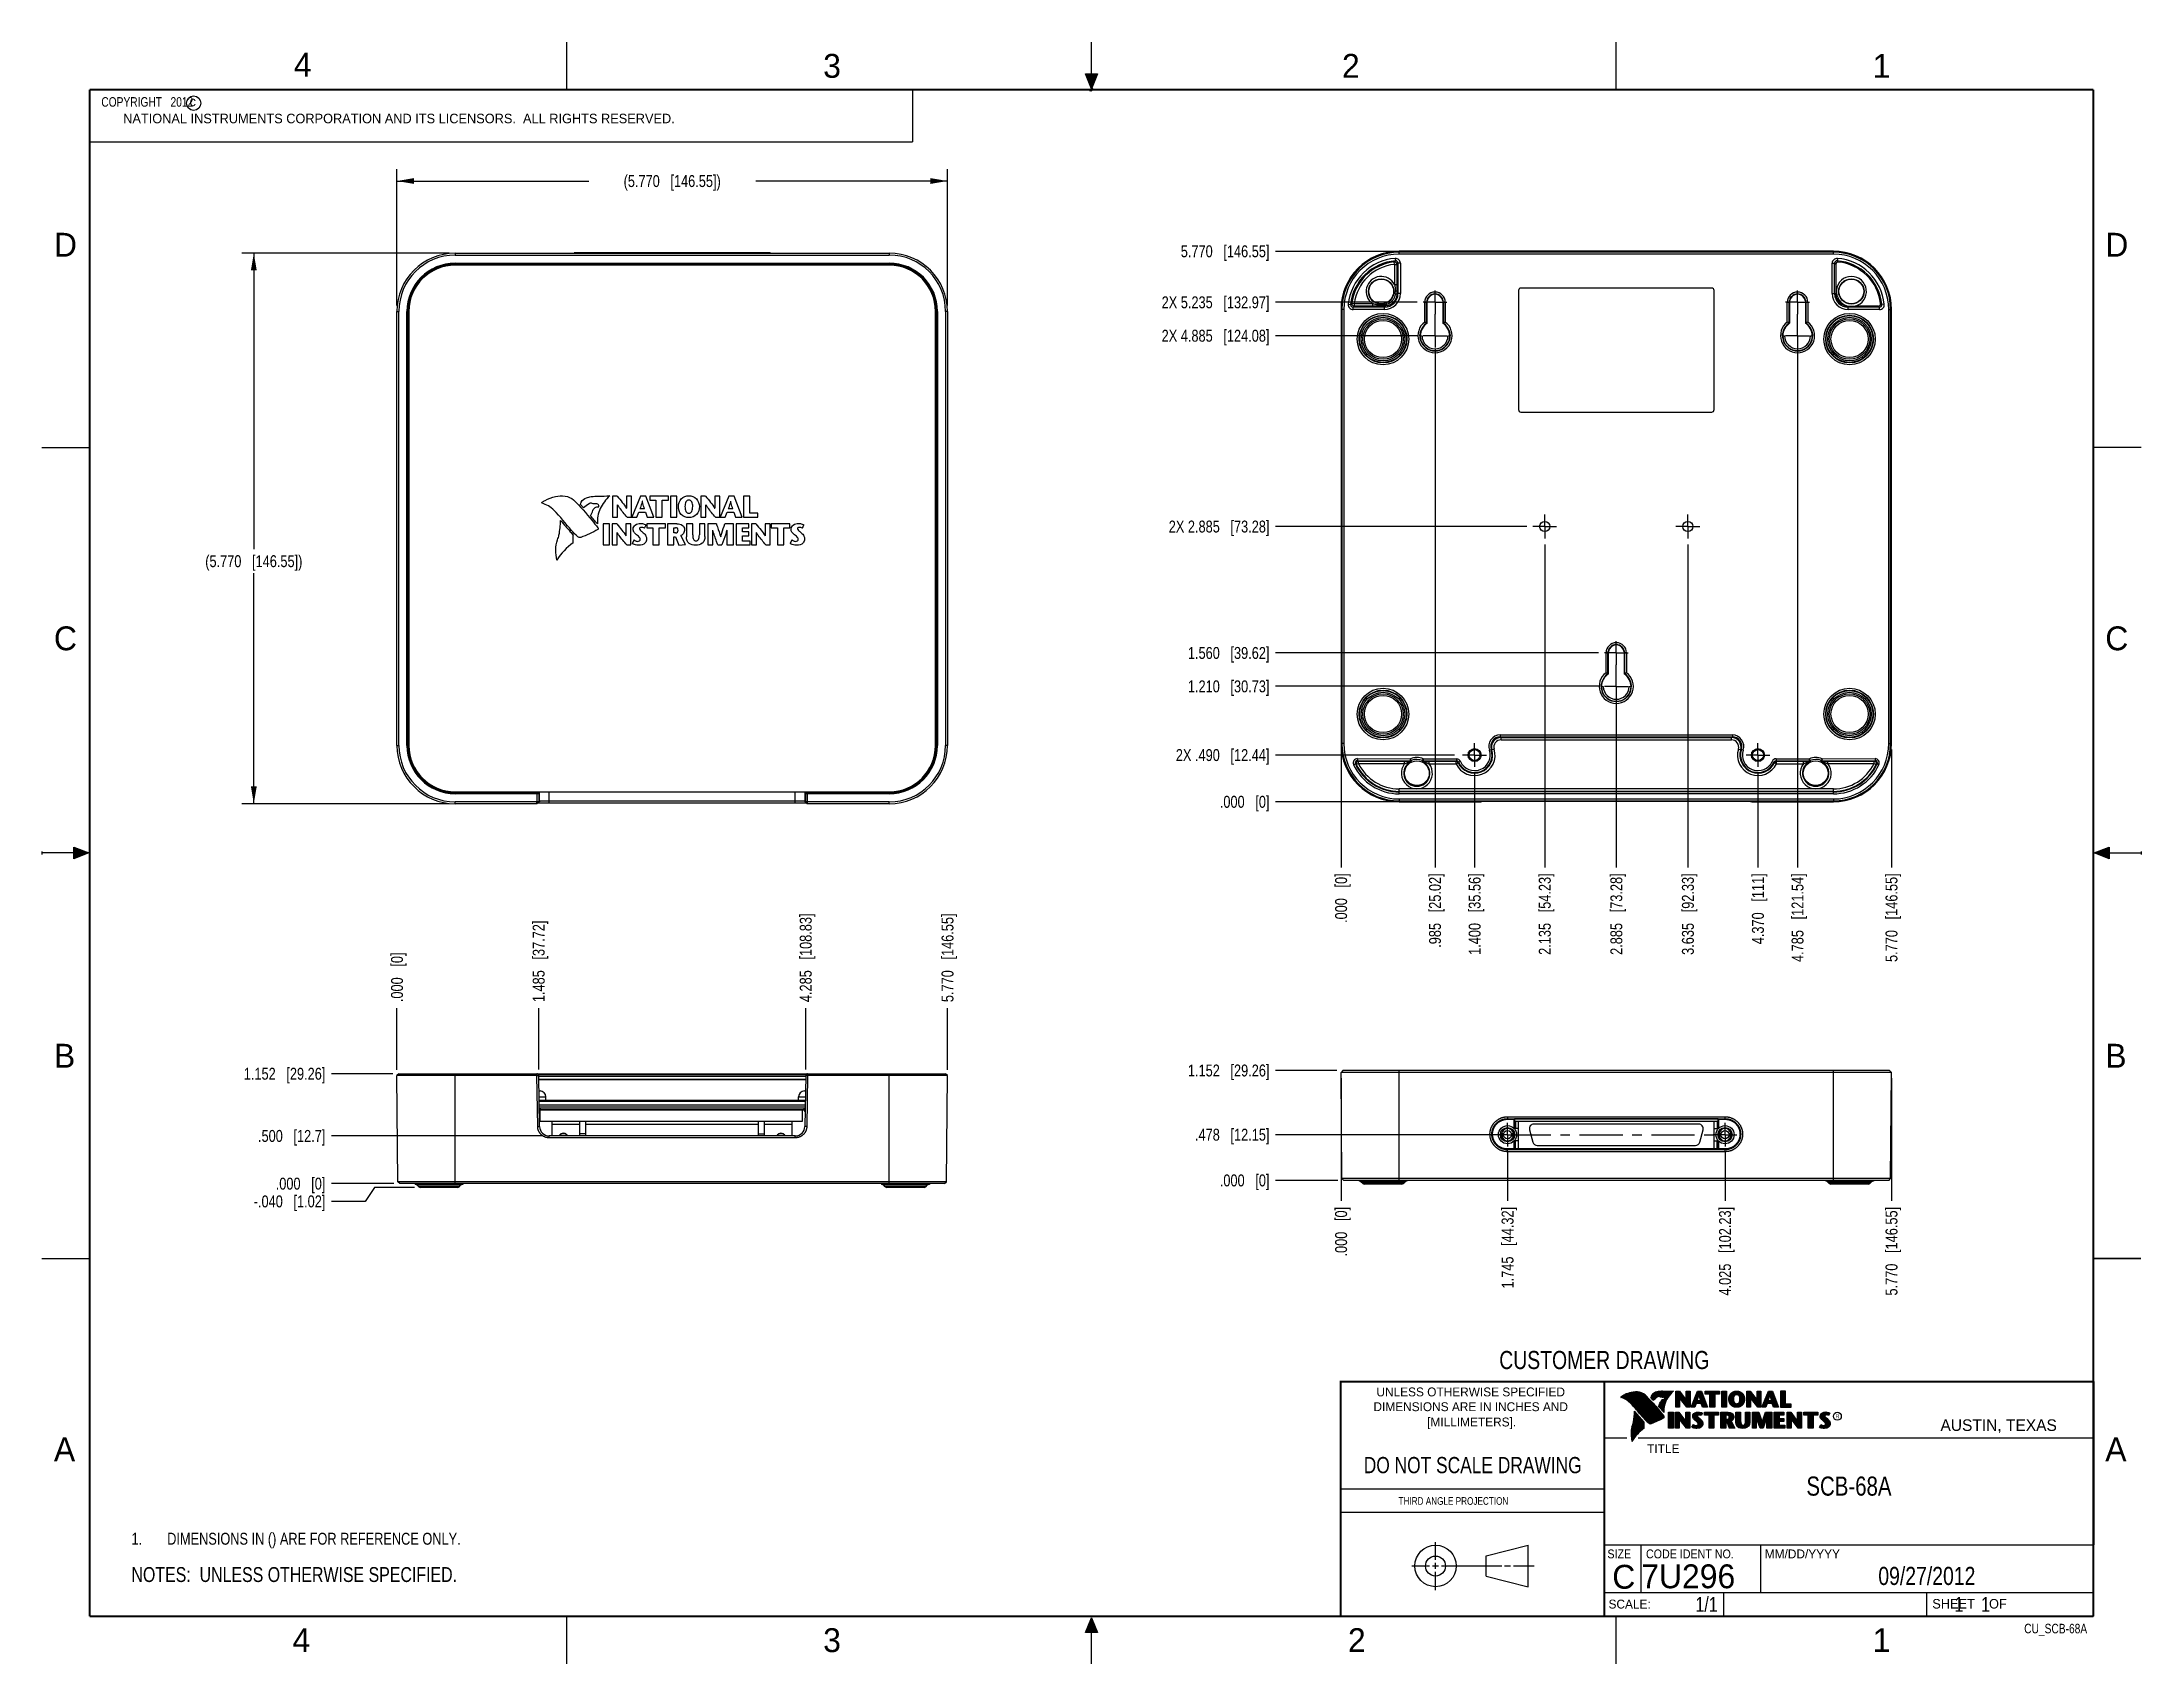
# Model space of a CAD drawing. Header units: inches. Extents: x 0 to 22, y 0 to 17.
import ezdxf

# ---------------------------------------------------------------- set-up
doc = ezdxf.new("R2010")
doc.units = ezdxf.units.IN
doc.header["$LTSCALE"] = 1.21
doc.header["$MEASUREMENT"] = 0
doc.linetypes.add('CENTER', pattern=[0.6, 0.375, -0.075, 0.075, -0.075])
doc.layers.get('0').update_dxf_attribs({"linetype": 'CONTINUOUS'})
for name, color, linetype in [('02___PRT_ALL_AXES', 7, 'CONTINUOUS'), ('DETAIL', 7, 'CONTINUOUS'), ('DIMENSIONS', 7, 'CONTINUOUS'), ('NOTE', 7, 'CONTINUOUS')]:
    doc.layers.add(name, color=color, linetype=linetype)
doc.styles.get("Standard").update_dxf_attribs({"font": 'txt', "width": 0.8})
doc.styles.add('TEXTSTYLE_2', font='txt')
doc.styles.add('TEXTSTYLE_3', font='txt', dxfattribs={"width": 0.9})
doc.dimstyles.new('DIMSTYLE_1', dxfattribs={"dimtxt": 0.125, "dimasz": 0.18, "dimexe": 0.18, "dimexo": 0.0625, "dimgap": 0.09, "dimtad": 0, "dimtih": 1, "dimtoh": 1, "dimdec": 3, "dimzin": 4, "dimdsep": 46, "dimtxsty": 'STANDARD', "dimblk": '_FILLED', "dimblk1": '_FILLED', "dimblk2": '_FILLED', "dimcen": 0.09, "dimadec": 0, "dimazin": 0, "dimtp": 0.01, "dimtm": 0.01, "dimtfac": 1, "dimtdec": 3, "dimtofl": 0, "dimtmove": 0, "dimatfit": 3, "dimldrblk": '_FILLED', "dimfxl": 1, "dimtolj": 1, "dimtzin": 4, "dimarcsym": 0})
doc.dimstyles.new('DIMSTYLE_2', dxfattribs={"dimtxt": 0.125, "dimasz": 0.18, "dimexe": 0.18, "dimexo": 0.0625, "dimgap": 0.09, "dimtad": 0, "dimtih": 1, "dimtoh": 1, "dimdec": 3, "dimzin": 4, "dimdsep": 46, "dimtxsty": 'STANDARD', "dimblk": '_FILLED', "dimblk1": '_FILLED', "dimblk2": '_FILLED', "dimcen": 0.09, "dimadec": 0, "dimazin": 0, "dimtp": 0.01, "dimtm": 0.01, "dimtfac": 1, "dimtdec": 3, "dimtofl": 0, "dimtmove": 0, "dimatfit": 3, "dimldrblk": '_FILLED', "dimfxl": 1, "dimtolj": 1, "dimtzin": 4, "dimarcsym": 0})

msp = doc.modelspace()

# ---------------------------------------------------------------- texts
at = {"color": 2, "linetype": 'CONTINUOUS', "line_spacing_factor": 0.9}
for s, insert, char_height, width, attachment_point, style in [('4', (2.64, 16.8869), 0.25, 0.25, 1, 'TEXTSTYLE_2'), ('3', (8.1875, 16.875), 0.25, 0.25, 1, 'TEXTSTYLE_2'), ('2', (13.625, 16.875), 0.25, 0.25, 1, 'TEXTSTYLE_2'), ('1', (19.1875, 16.875), 0.25, 0.25, 1, 'TEXTSTYLE_2'), ('c', (1.5463, 16.428), 0.1, 0.1, 1, 'TEXTSTYLE_2'), ('NATIONAL INSTRUMENTS CORPORATION AND ITS LICENSORS.  ALL RIGHTS RESERVED.', (0.851, 16.2482), 0.1, 7.3, 1, 'TEXTSTYLE_2'), ('D', (0.125, 15), 0.25, 0.25, 1, 'TEXTSTYLE_2'), ('D', (21.625, 15), 0.25, 0.25, 1, 'TEXTSTYLE_2'), ('C', (0.125, 10.875), 0.25, 0.25, 1, 'TEXTSTYLE_2'), ('C', (21.625, 10.875), 0.25, 0.25, 1, 'TEXTSTYLE_2'), ('B', (0.125, 6.5), 0.25, 0.25, 1, 'TEXTSTYLE_2'), ('B', (21.625, 6.5), 0.25, 0.25, 1, 'TEXTSTYLE_2'), ('UNLESS OTHERWISE SPECIFIED', (14.9742, 2.8979), 0.093, 2.418, 2, 'TEXTSTYLE_2'), ('DIMENSIONS ARE IN INCHES AND', (14.9742, 2.7431), 0.093, 2.604, 2, 'TEXTSTYLE_2'), ('[MILLIMETERS].', (14.9844, 2.5829), 0.093, 1.302, 2, 'TEXTSTYLE_2'), ('R', (18.7972, 2.6166), 0.0418, 0.041753, 1, 'TEXTSTYLE_2'), ('AUSTIN, TEXAS', (19.898, 2.5642), 0.121576, 1.580488, 1, 'TEXTSTYLE_2'), ('A', (0.125, 2.375), 0.25, 0.25, 1, 'TEXTSTYLE_2'), ('TITLE', (16.8235, 2.303), 0.093, 0.465, 1, 'TEXTSTYLE_2'), ('A', (21.625, 2.375), 0.25, 0.25, 1, 'TEXTSTYLE_2'), ('SIZE', (16.407, 1.2002), 0.093, 0.3348, 1, 'TEXTSTYLE_3'), ('CODE IDENT NO.', (16.8114, 1.2002), 0.093, 1.1718, 1, 'TEXTSTYLE_3'), ('MM/DD/YYYY', (18.0565, 1.2002), 0.093, 0.93, 1, 'TEXTSTYLE_2'), ('SCALE:', (16.4187, 0.6745), 0.093, 0.558, 1, 'TEXTSTYLE_2'), ('SHEET    OF', (19.8121, 0.6815), 0.1, 1.1, 1, 'TEXTSTYLE_2'), ('4', (2.625, 0.375), 0.25, 0.25, 1, 'TEXTSTYLE_2'), ('3', (8.1875, 0.375), 0.25, 0.25, 1, 'TEXTSTYLE_2'), ('2', (13.6875, 0.375), 0.25, 0.25, 1, 'TEXTSTYLE_2'), ('1', (19.1875, 0.375), 0.25, 0.25, 1, 'TEXTSTYLE_2')]:
    msp.add_mtext(s, dxfattribs=dict(at, insert=insert, char_height=char_height, width=width, attachment_point=attachment_point, style=style))
at = {"color": 7, "linetype": 'CONTINUOUS', "attachment_point": 2, "line_spacing_factor": 0.9}
for s, insert, char_height, width in [('CUSTOMER DRAWING', (16.3742, 3.2811), 0.19, 2.432), ('DO NOT SCALE DRAWING', (14.9953, 2.1698), 0.17, 2.72)]:
    msp.add_mtext(s, dxfattribs=dict(at, insert=insert, char_height=char_height, width=width))
at = {"color": 2, "linetype": 'CONTINUOUS', "insert": (14.2178, 1.7486), "char_height": 0.08, "width": 1.408, "attachment_point": 1, "line_spacing_factor": 0.9}
msp.add_mtext('THIRD ANGLE PROJECTION', dxfattribs=at)
at = {"color": 7, "linetype": 'CONTINUOUS', "char_height": 0.25, "line_spacing_factor": 0.9, "style": 'TEXTSTYLE_2'}
for s, insert, width, attachment_point in [('C', (16.5785, 1.0393), 0.25, 2), ('7U296', (16.7614, 1.0441), 1.25, 1)]:
    msp.add_mtext(s, dxfattribs=dict(at, insert=insert, width=width, attachment_point=attachment_point))
at = {"layer": 'DETAIL', "color": 2, "linetype": 'CONTINUOUS', "char_height": 0.1, "line_spacing_factor": 0.9}
for s, insert, width, attachment_point in [('  COPYRIGHT   2012', (0.5624, 16.4219), 1.44, 1), ('CU_SCB-68A', (21.4352, 0.4213), 0.8, 3)]:
    msp.add_mtext(s, dxfattribs=dict(at, insert=insert, width=width, attachment_point=attachment_point))
at = {"layer": 'DETAIL', "color": 7, "linetype": 'CONTINUOUS', "char_height": 0.15625, "line_spacing_factor": 0.9}
for s, insert, width, attachment_point in [('1/1', (17.5623, 0.7032), 0.375, 3), ('     1    1', (19.8125, 0.7031), 1.375, 1)]:
    msp.add_mtext(s, dxfattribs=dict(at, insert=insert, width=width, attachment_point=attachment_point))
at = {"layer": 'NOTE', "color": 7, "linetype": 'CONTINUOUS', "attachment_point": 2, "line_spacing_factor": 0.9}
for s, insert, char_height, width in [('SCB-68A\\P ', (18.9387, 1.9646), 0.2, 1.12), ('09/27/2012 ', (19.755, 1.0181), 0.19, 1.672)]:
    msp.add_mtext(s, dxfattribs=dict(at, insert=insert, char_height=char_height, width=width))

# ---------------------------------------------------------------- blocks, each defined once
blk = doc.blocks.new('_FILLED')
at = {"color": 0, "linetype": 'BYBLOCK'}
blk.add_solid([(0, 0), (-1, 0.17), (-1, -0.17)], dxfattribs=at)
blk = doc.blocks.new('*D0')
at = {"layer": 'DIMENSIONS', "color": 2, "linetype": 'CONTINUOUS'}
for p, q in [((4.268, 14.786), (2.095, 14.786)), ((2.22, 14.786), (2.22, 11.683)), ((2.22, 9.017), (2.22, 11.433)), ((4.268, 9.017), (2.095, 9.017))]:
    blk.add_line(p, q, dxfattribs=at)
at = {"layer": 'DIMENSIONS', "color": 2, "linetype": 'CONTINUOUS', "xscale": 0.18, "yscale": 0.18, "zscale": 0.18}
for p, rotation in [((2.22, 14.786), 90), ((2.22, 9.017), 270)]:
    blk.add_blockref('_FILLED', p, dxfattribs=dict(at, rotation=rotation))
at = {"layer": 'DIMENSIONS', "color": 2, "linetype": 'CONTINUOUS', "insert": (2.22, 11.621), "char_height": 0.125, "width": 1.625, "attachment_point": 2, "line_spacing_factor": 0.9}
blk.add_mtext('(5.770{\\Ftxt.shx;\\W1.000000;\\H0.125000; }[146.55])', dxfattribs=at)
blk = doc.blocks.new('*D1')
at = {"layer": 'DIMENSIONS', "color": 2, "linetype": 'CONTINUOUS'}
for p, q in [((3.72, 14.239), (3.72, 15.668)), ((9.49, 14.239), (9.49, 15.668)), ((3.72, 15.543), (5.73, 15.543)), ((9.49, 15.543), (7.48, 15.543))]:
    blk.add_line(p, q, dxfattribs=at)
at = {"layer": 'DIMENSIONS', "color": 2, "linetype": 'CONTINUOUS', "xscale": 0.18, "yscale": 0.18, "zscale": 0.18, "rotation": 180}
blk.add_blockref('_FILLED', (3.72, 15.543), dxfattribs=at)
at = {"layer": 'DIMENSIONS', "color": 2, "linetype": 'CONTINUOUS', "xscale": 0.18, "yscale": 0.18, "zscale": 0.18}
blk.add_blockref('_FILLED', (9.49, 15.543), dxfattribs=at)
at = {"layer": 'DIMENSIONS', "color": 2, "linetype": 'CONTINUOUS', "insert": (6.605, 15.605), "char_height": 0.125, "width": 1.625, "attachment_point": 2, "line_spacing_factor": 0.9}
blk.add_mtext('(5.770{\\Ftxt.shx;\\W1.000000;\\H0.125000; }[146.55])', dxfattribs=at)
blk = doc.blocks.new('*D2')
at = {"layer": 'DIMENSIONS', "color": 2, "linetype": 'CONTINUOUS'}
blk.add_line((14.162, 14.806), (12.928, 14.806), dxfattribs=at)
at = {"layer": 'DIMENSIONS', "color": 2, "linetype": 'CONTINUOUS', "insert": (12.865, 14.869), "char_height": 0.125, "width": 1.425, "attachment_point": 3, "line_spacing_factor": 0.9}
blk.add_mtext('5.770{\\Ftxt.shx;\\W1.000000;\\H0.125000; }[146.55]', dxfattribs=at)
blk = doc.blocks.new('*D3')
at = {"layer": 'DIMENSIONS', "color": 2, "linetype": 'CONTINUOUS'}
blk.add_line((14.162, 9.037), (12.928, 9.037), dxfattribs=at)
at = {"layer": 'DIMENSIONS', "color": 2, "linetype": 'CONTINUOUS', "insert": (12.865, 9.099), "char_height": 0.125, "width": 0.825, "attachment_point": 3, "line_spacing_factor": 0.9}
blk.add_mtext('.000{\\Ftxt.shx;\\W1.000000;\\H0.125000; }[0]', dxfattribs=at)
blk = doc.blocks.new('*D4')
at = {"layer": 'DIMENSIONS', "color": 2, "linetype": 'CONTINUOUS'}
blk.add_line((19.385, 9.584), (19.385, 8.349), dxfattribs=at)
at = {"layer": 'DIMENSIONS', "color": 2, "linetype": 'CONTINUOUS', "insert": (19.322, 8.287), "char_height": 0.125, "width": 1.425, "attachment_point": 3, "rotation": 90, "line_spacing_factor": 0.9}
blk.add_mtext('5.770{\\Ftxt.shx;\\W1.000000;\\H0.125000; }[146.55]', dxfattribs=at)
blk = doc.blocks.new('*D5')
at = {"layer": 'DIMENSIONS', "color": 2, "linetype": 'CONTINUOUS'}
blk.add_line((13.615, 9.584), (13.615, 8.349), dxfattribs=at)
at = {"layer": 'DIMENSIONS', "color": 2, "linetype": 'CONTINUOUS', "insert": (13.553, 8.287), "char_height": 0.125, "width": 0.825, "attachment_point": 3, "rotation": 90, "line_spacing_factor": 0.9}
blk.add_mtext('.000{\\Ftxt.shx;\\W1.000000;\\H0.125000; }[0]', dxfattribs=at)
blk = doc.blocks.new('*D6')
at = {"layer": 'DIMENSIONS', "color": 2, "linetype": 'CONTINUOUS'}
blk.add_line((15.015, 9.339), (15.015, 8.349), dxfattribs=at)
at = {"layer": 'DIMENSIONS', "color": 2, "linetype": 'CONTINUOUS', "insert": (14.953, 8.287), "char_height": 0.125, "width": 1.325, "attachment_point": 3, "rotation": 90, "line_spacing_factor": 0.9}
blk.add_mtext('1.400{\\Ftxt.shx;\\W1.000000;\\H0.125000; }[35.56]', dxfattribs=at)
blk = doc.blocks.new('*D7')
at = {"layer": 'DIMENSIONS', "color": 2, "linetype": 'CONTINUOUS'}
blk.add_line((16.5, 10.208), (16.5, 8.349), dxfattribs=at)
at = {"layer": 'DIMENSIONS', "color": 2, "linetype": 'CONTINUOUS', "insert": (16.438, 8.287), "char_height": 0.125, "width": 1.325, "attachment_point": 3, "rotation": 90, "line_spacing_factor": 0.9}
blk.add_mtext('2.885{\\Ftxt.shx;\\W1.000000;\\H0.125000; }[73.28]', dxfattribs=at)
blk = doc.blocks.new('*D8')
at = {"layer": 'DIMENSIONS', "color": 2, "linetype": 'CONTINUOUS'}
blk.add_line((15.75, 11.734), (15.75, 8.349), dxfattribs=at)
at = {"layer": 'DIMENSIONS', "color": 2, "linetype": 'CONTINUOUS', "insert": (15.688, 8.287), "char_height": 0.125, "width": 1.325, "attachment_point": 3, "rotation": 90, "line_spacing_factor": 0.9}
blk.add_mtext('2.135{\\Ftxt.shx;\\W1.000000;\\H0.125000; }[54.23]', dxfattribs=at)
blk = doc.blocks.new('*D9')
at = {"layer": 'DIMENSIONS', "color": 2, "linetype": 'CONTINUOUS'}
blk.add_line((17.25, 11.734), (17.25, 8.349), dxfattribs=at)
at = {"layer": 'DIMENSIONS', "color": 2, "linetype": 'CONTINUOUS', "insert": (17.188, 8.287), "char_height": 0.125, "width": 1.325, "attachment_point": 3, "rotation": 90, "line_spacing_factor": 0.9}
blk.add_mtext('3.635{\\Ftxt.shx;\\W1.000000;\\H0.125000; }[92.33]', dxfattribs=at)
blk = doc.blocks.new('*D10')
at = {"layer": 'DIMENSIONS', "color": 2, "linetype": 'CONTINUOUS'}
blk.add_line((17.985, 9.339), (17.985, 8.349), dxfattribs=at)
at = {"layer": 'DIMENSIONS', "color": 2, "linetype": 'CONTINUOUS', "insert": (17.922, 8.287), "char_height": 0.125, "width": 1.125, "attachment_point": 3, "rotation": 90, "line_spacing_factor": 0.9}
blk.add_mtext('4.370{\\Ftxt.shx;\\W1.000000;\\H0.125000; }[111]', dxfattribs=at)
blk = doc.blocks.new('*D11')
at = {"layer": 'DIMENSIONS', "color": 2, "linetype": 'CONTINUOUS'}
blk.add_line((14.803, 9.527), (12.928, 9.527), dxfattribs=at)
at = {"layer": 'DIMENSIONS', "color": 2, "linetype": 'CONTINUOUS', "insert": (12.865, 9.589), "char_height": 0.125, "width": 1.525, "attachment_point": 3, "line_spacing_factor": 0.9}
blk.add_mtext('2X .490{\\Ftxt.shx;\\W1.000000;\\H0.125000; }[12.44]', dxfattribs=at)
blk = doc.blocks.new('*D12')
at = {"layer": 'DIMENSIONS', "color": 2, "linetype": 'CONTINUOUS'}
blk.add_line((16.312, 10.247), (12.928, 10.247), dxfattribs=at)
at = {"layer": 'DIMENSIONS', "color": 2, "linetype": 'CONTINUOUS', "insert": (12.865, 10.309), "char_height": 0.125, "width": 1.325, "attachment_point": 3, "line_spacing_factor": 0.9}
blk.add_mtext('1.210{\\Ftxt.shx;\\W1.000000;\\H0.125000; }[30.73]', dxfattribs=at)
blk = doc.blocks.new('*D13')
at = {"layer": 'DIMENSIONS', "color": 2, "linetype": 'CONTINUOUS'}
blk.add_line((16.312, 10.597), (12.928, 10.597), dxfattribs=at)
at = {"layer": 'DIMENSIONS', "color": 2, "linetype": 'CONTINUOUS', "insert": (12.865, 10.659), "char_height": 0.125, "width": 1.325, "attachment_point": 3, "line_spacing_factor": 0.9}
blk.add_mtext('1.560{\\Ftxt.shx;\\W1.000000;\\H0.125000; }[39.62]', dxfattribs=at)
blk = doc.blocks.new('*D14')
at = {"layer": 'DIMENSIONS', "color": 2, "linetype": 'CONTINUOUS'}
blk.add_line((14.412, 13.922), (12.928, 13.922), dxfattribs=at)
at = {"layer": 'DIMENSIONS', "color": 2, "linetype": 'CONTINUOUS', "insert": (12.865, 13.984), "char_height": 0.125, "width": 1.725, "attachment_point": 3, "line_spacing_factor": 0.9}
blk.add_mtext('2X 4.885{\\Ftxt.shx;\\W1.000000;\\H0.125000; }[124.08]', dxfattribs=at)
blk = doc.blocks.new('*D15')
at = {"layer": 'DIMENSIONS', "color": 2, "linetype": 'CONTINUOUS'}
blk.add_line((14.412, 14.272), (12.928, 14.272), dxfattribs=at)
at = {"layer": 'DIMENSIONS', "color": 2, "linetype": 'CONTINUOUS', "insert": (12.865, 14.334), "char_height": 0.125, "width": 1.725, "attachment_point": 3, "line_spacing_factor": 0.9}
blk.add_mtext('2X 5.235{\\Ftxt.shx;\\W1.000000;\\H0.125000; }[132.97]', dxfattribs=at)
blk = doc.blocks.new('*D16')
at = {"layer": 'DIMENSIONS', "color": 2, "linetype": 'CONTINUOUS'}
blk.add_line((15.562, 11.922), (12.928, 11.922), dxfattribs=at)
at = {"layer": 'DIMENSIONS', "color": 2, "linetype": 'CONTINUOUS', "insert": (12.865, 11.984), "char_height": 0.125, "width": 1.625, "attachment_point": 3, "line_spacing_factor": 0.9}
blk.add_mtext('2X 2.885{\\Ftxt.shx;\\W1.000000;\\H0.125000; }[73.28]', dxfattribs=at)
blk = doc.blocks.new('*D17')
at = {"layer": 'DIMENSIONS', "color": 2, "linetype": 'CONTINUOUS'}
blk.add_line((3.678, 6.187), (3.033, 6.187), dxfattribs=at)
at = {"layer": 'DIMENSIONS', "color": 2, "linetype": 'CONTINUOUS', "insert": (2.97, 6.249), "char_height": 0.125, "width": 1.325, "attachment_point": 3, "line_spacing_factor": 0.9}
blk.add_mtext('1.152{\\Ftxt.shx;\\W1.000000;\\H0.125000; }[29.26]', dxfattribs=at)
blk = doc.blocks.new('*D18')
at = {"layer": 'DIMENSIONS', "color": 2, "linetype": 'CONTINUOUS'}
blk.add_line((3.687, 5.035), (3.033, 5.035), dxfattribs=at)
at = {"layer": 'DIMENSIONS', "color": 2, "linetype": 'CONTINUOUS', "insert": (2.97, 5.097), "char_height": 0.125, "width": 0.825, "attachment_point": 3, "line_spacing_factor": 0.9}
blk.add_mtext('.000{\\Ftxt.shx;\\W1.000000;\\H0.125000; }[0]', dxfattribs=at)
blk = doc.blocks.new('*D19')
at = {"layer": 'DIMENSIONS', "color": 2, "linetype": 'CONTINUOUS'}
blk.add_line((5.252, 5.535), (3.033, 5.535), dxfattribs=at)
at = {"layer": 'DIMENSIONS', "color": 2, "linetype": 'CONTINUOUS', "insert": (2.97, 5.597), "char_height": 0.125, "width": 1.125, "attachment_point": 3, "line_spacing_factor": 0.9}
blk.add_mtext('.500{\\Ftxt.shx;\\W1.000000;\\H0.125000; }[12.7]', dxfattribs=at)
blk = doc.blocks.new('*D20')
at = {"layer": 'DIMENSIONS', "color": 2, "linetype": 'CONTINUOUS'}
for p, q in [((3.388, 4.848), (3.033, 4.848)), ((3.485, 4.995), (3.388, 4.848)), ((3.903, 4.995), (3.485, 4.995))]:
    blk.add_line(p, q, dxfattribs=at)
at = {"layer": 'DIMENSIONS', "color": 2, "linetype": 'CONTINUOUS', "insert": (2.97, 4.911), "char_height": 0.125, "width": 1.225, "attachment_point": 3, "line_spacing_factor": 0.9}
blk.add_mtext('-.040{\\Ftxt.shx;\\W1.000000;\\H0.125000; }[1.02]', dxfattribs=at)
blk = doc.blocks.new('*D21')
at = {"layer": 'DIMENSIONS', "color": 2, "linetype": 'CONTINUOUS'}
blk.add_line((9.49, 6.229), (9.49, 6.874), dxfattribs=at)
at = {"layer": 'DIMENSIONS', "color": 2, "linetype": 'CONTINUOUS', "insert": (9.428, 6.937), "char_height": 0.125, "width": 1.425, "attachment_point": 1, "rotation": 90, "line_spacing_factor": 0.9}
blk.add_mtext('5.770{\\Ftxt.shx;\\W1.000000;\\H0.125000; }[146.55]', dxfattribs=at)
blk = doc.blocks.new('*D22')
at = {"layer": 'DIMENSIONS', "color": 2, "linetype": 'CONTINUOUS'}
blk.add_line((3.72, 6.229), (3.72, 6.874), dxfattribs=at)
at = {"layer": 'DIMENSIONS', "color": 2, "linetype": 'CONTINUOUS', "insert": (3.658, 6.937), "char_height": 0.125, "width": 0.825, "attachment_point": 1, "rotation": 90, "line_spacing_factor": 0.9}
blk.add_mtext('.000{\\Ftxt.shx;\\W1.000000;\\H0.125000; }[0]', dxfattribs=at)
blk = doc.blocks.new('*D23')
at = {"layer": 'DIMENSIONS', "color": 2, "linetype": 'CONTINUOUS'}
blk.add_line((5.206, 6.23), (5.206, 6.874), dxfattribs=at)
at = {"layer": 'DIMENSIONS', "color": 2, "linetype": 'CONTINUOUS', "insert": (5.143, 6.937), "char_height": 0.125, "width": 1.325, "attachment_point": 1, "rotation": 90, "line_spacing_factor": 0.9}
blk.add_mtext('1.485{\\Ftxt.shx;\\W1.000000;\\H0.125000; }[37.72]', dxfattribs=at)
blk = doc.blocks.new('*D24')
at = {"layer": 'DIMENSIONS', "color": 2, "linetype": 'CONTINUOUS'}
blk.add_line((8.005, 6.23), (8.005, 6.874), dxfattribs=at)
at = {"layer": 'DIMENSIONS', "color": 2, "linetype": 'CONTINUOUS', "insert": (7.942, 6.937), "char_height": 0.125, "width": 1.425, "attachment_point": 1, "rotation": 90, "line_spacing_factor": 0.9}
blk.add_mtext('4.285{\\Ftxt.shx;\\W1.000000;\\H0.125000; }[108.83]', dxfattribs=at)
blk = doc.blocks.new('*D25')
at = {"layer": 'DIMENSIONS', "color": 2, "linetype": 'CONTINUOUS'}
blk.add_line((15.256, 5.547), (12.928, 5.547), dxfattribs=at)
at = {"layer": 'DIMENSIONS', "color": 2, "linetype": 'CONTINUOUS', "insert": (12.865, 5.61), "char_height": 0.125, "width": 1.225, "attachment_point": 3, "line_spacing_factor": 0.9}
blk.add_mtext('.478{\\Ftxt.shx;\\W1.000000;\\H0.125000; }[12.15]', dxfattribs=at)
blk = doc.blocks.new('*D26')
at = {"layer": 'DIMENSIONS', "color": 2, "linetype": 'CONTINUOUS'}
blk.add_line((13.582, 5.069), (12.928, 5.069), dxfattribs=at)
at = {"layer": 'DIMENSIONS', "color": 2, "linetype": 'CONTINUOUS', "insert": (12.865, 5.131), "char_height": 0.125, "width": 0.825, "attachment_point": 3, "line_spacing_factor": 0.9}
blk.add_mtext('.000{\\Ftxt.shx;\\W1.000000;\\H0.125000; }[0]', dxfattribs=at)
blk = doc.blocks.new('*D27')
at = {"layer": 'DIMENSIONS', "color": 2, "linetype": 'CONTINUOUS'}
blk.add_line((13.572, 6.221), (12.928, 6.221), dxfattribs=at)
at = {"layer": 'DIMENSIONS', "color": 2, "linetype": 'CONTINUOUS', "insert": (12.865, 6.283), "char_height": 0.125, "width": 1.325, "attachment_point": 3, "line_spacing_factor": 0.9}
blk.add_mtext('1.152{\\Ftxt.shx;\\W1.000000;\\H0.125000; }[29.26]', dxfattribs=at)
blk = doc.blocks.new('*D28')
at = {"layer": 'DIMENSIONS', "color": 2, "linetype": 'CONTINUOUS'}
blk.add_line((19.385, 6.139), (19.385, 4.854), dxfattribs=at)
at = {"layer": 'DIMENSIONS', "color": 2, "linetype": 'CONTINUOUS', "insert": (19.322, 4.791), "char_height": 0.125, "width": 1.425, "attachment_point": 3, "rotation": 90, "line_spacing_factor": 0.9}
blk.add_mtext('5.770{\\Ftxt.shx;\\W1.000000;\\H0.125000; }[146.55]', dxfattribs=at)
blk = doc.blocks.new('*D29')
at = {"layer": 'DIMENSIONS', "color": 2, "linetype": 'CONTINUOUS'}
blk.add_line((13.615, 6.139), (13.615, 4.854), dxfattribs=at)
at = {"layer": 'DIMENSIONS', "color": 2, "linetype": 'CONTINUOUS', "insert": (13.553, 4.791), "char_height": 0.125, "width": 0.825, "attachment_point": 3, "rotation": 90, "line_spacing_factor": 0.9}
blk.add_mtext('.000{\\Ftxt.shx;\\W1.000000;\\H0.125000; }[0]', dxfattribs=at)
blk = doc.blocks.new('*D30')
at = {"layer": 'DIMENSIONS', "color": 2, "linetype": 'CONTINUOUS'}
blk.add_line((15.36, 5.36), (15.36, 4.854), dxfattribs=at)
at = {"layer": 'DIMENSIONS', "color": 2, "linetype": 'CONTINUOUS', "insert": (15.298, 4.791), "char_height": 0.125, "width": 1.325, "attachment_point": 3, "rotation": 90, "line_spacing_factor": 0.9}
blk.add_mtext('1.745{\\Ftxt.shx;\\W1.000000;\\H0.125000; }[44.32]', dxfattribs=at)
blk = doc.blocks.new('*D31')
at = {"layer": 'DIMENSIONS', "color": 2, "linetype": 'CONTINUOUS'}
blk.add_line((17.64, 5.36), (17.64, 4.854), dxfattribs=at)
at = {"layer": 'DIMENSIONS', "color": 2, "linetype": 'CONTINUOUS', "insert": (17.577, 4.791), "char_height": 0.125, "width": 1.425, "attachment_point": 3, "rotation": 90, "line_spacing_factor": 0.9}
blk.add_mtext('4.025{\\Ftxt.shx;\\W1.000000;\\H0.125000; }[102.23]', dxfattribs=at)
blk = doc.blocks.new('*D32')
at = {"layer": 'DIMENSIONS', "color": 2, "linetype": 'CONTINUOUS'}
blk.add_line((14.6, 13.786), (14.6, 8.349), dxfattribs=at)
at = {"layer": 'DIMENSIONS', "color": 2, "linetype": 'CONTINUOUS', "insert": (14.537, 8.287), "char_height": 0.125, "width": 1.225, "attachment_point": 3, "rotation": 90, "line_spacing_factor": 0.9}
blk.add_mtext('.985{\\Ftxt.shx;\\W1.000000;\\H0.125000; }[25.02]', dxfattribs=at)
blk = doc.blocks.new('*D33')
at = {"layer": 'DIMENSIONS', "color": 2, "linetype": 'CONTINUOUS'}
blk.add_line((18.4, 13.803), (18.4, 8.349), dxfattribs=at)
at = {"layer": 'DIMENSIONS', "color": 2, "linetype": 'CONTINUOUS', "insert": (18.337, 8.287), "char_height": 0.125, "width": 1.425, "attachment_point": 3, "rotation": 90, "line_spacing_factor": 0.9}
blk.add_mtext('4.785{\\Ftxt.shx;\\W1.000000;\\H0.125000; }[121.54]', dxfattribs=at)
blk = doc.blocks.new('NOTES_HEADER_BL0', base_point=(3.1215, 0.9375))
at = {"layer": 'DETAIL', "color": 2, "linetype": 'CONTINUOUS', "width": 0.8}
blk.add_text('NOTES:  UNLESS OTHERWISE SPECIFIED.', height=0.156, dxfattribs=at).set_placement((0.9375, 0.8595))
blk = doc.blocks.new('DIMS_REF_BL1', base_point=(3.125, 1.312))
at = {"layer": 'DETAIL', "color": 2, "linetype": 'CONTINUOUS', "width": 0.8}
for s, p in [('1.', (0.938, 1.25)), ('DIMENSIONS IN () ARE FOR REFERENCE ONLY.', (1.312, 1.25))]:
    blk.add_text(s, height=0.125, dxfattribs=at).set_placement(p)

# ---------------------------------------------------------------- dimensions: what is measured, and where the dimension line sits
at = {"layer": 'DIMENSIONS', "color": 2, "linetype": 'CONTINUOUS'}
dim = msp.add_linear_dim(base=(9.4901, 15.5425), p1=(3.7204, 14.2391), p2=(9.4901, 14.2391), text='(<>)', dimstyle='DIMSTYLE_1', dxfattribs=at)
dim.commit()
dim.dimension.update_dxf_attribs({"geometry": '*D1', "text_midpoint": (6.5053, 15.5425), "dimtype": 160})
dim = msp.add_linear_dim(base=(2.2204, 14.7865), p1=(4.2678, 9.0167), p2=(4.2678, 14.7865), angle=90, text='(<>)', dimstyle='DIMSTYLE_1', dxfattribs=at)
dim.commit()
dim.dimension.update_dxf_attribs({"geometry": '*D0', "text_midpoint": (2.1204, 11.5581), "dimtype": 160})
for feature_location, offset, dtype, origin, picture, middle in [((14.1625, 14.8064), (-1.2349, 0), 0, (14.225, 9.0367), '*D2', (11.8526, 14.8064)), ((14.6, 13.7856), (0, -5.4364), 1, (13.6151, 14.3967), '*D32', (14.7344, 7.4507)), ((18.4, 13.8027), (0, -5.4535), 1, (13.6151, 14.3967), '*D33', (18.5568, 7.306)), ((15.75, 11.734), (0, -3.3848), 1, (13.6151, 11.7965), '*D8', (15.8844, 7.356)), ((17.25, 11.734), (0, -3.3848), 1, (13.6151, 11.7965), '*D9', (17.3844, 7.356)), ((16.3124, 10.5966), (-3.3848, 0), 0, (16.3749, 9.0367), '*D13', (11.9026, 10.5966)), ((16.3124, 10.2466), (-3.3848, 0), 0, (16.3749, 9.0367), '*D12', (11.9026, 10.2466)), ((16.5, 10.2076), (0, -1.8584), 1, (13.6151, 10.1215), '*D7', (16.6344, 7.356)), ((13.615121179, 9.5840660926), (0, -1.234878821), 1, (13.615121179, 9.6465660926), '*D5', (13.727139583, 7.6506881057)), ((19.3849, 9.5841), (0, -1.2349), 1, (13.6151, 9.6466), '*D4', (19.5417, 7.306)), ((15.015, 9.339), (0, -0.9898), 1, (13.6151, 9.4015), '*D6', (15.1494, 7.356)), ((17.985, 9.339), (0, -0.9898), 1, (13.6151, 9.4015), '*D10', (18.1194, 7.456)), ((14.1625, 9.0366872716), (-1.234878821, 0), 0, (14.225, 9.0366872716), '*D3', (12.202621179, 9.0366872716)), ((9.4901, 6.2293), (0, 0.645), 1, (3.7204, 6.1668), '*D21', (9.4901, 7.6493)), ((8.00492, 6.22965), (0, 0.64465), 1, (3.72038, 6.16715), '*D24', (8.00492, 7.6493)), ((5.2056, 6.2296), (0, 0.6447), 1, (3.7204, 6.1671), '*D23', (5.2056, 7.5993)), ((3.7203844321, 6.229296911), (0, 0.6449992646), 1, (3.7203844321, 6.166796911), '*D22', (3.7203844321, 7.3492961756)), ((3.6777, 6.1868), (-0.6448, 0), 0, (3.7499, 5.0348), '*D17', (2.0079, 6.1868)), ((13.5724, 6.221), (-0.6448, 0), 0, (13.6349, 5.069), '*D27', (11.9026, 6.221)), ((13.615121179, 6.1385007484), (0, -1.28500017), 1, (13.615121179, 6.2010007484), '*D29', (13.727139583, 4.1550014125)), ((19.3849, 6.1385), (0, -1.285), 1, (13.6151, 6.201), '*D28', (19.5417, 3.8103)), ((5.2524, 5.5348), (-2.2195, 0), 0, (5.3149, 5.0348), '*D19', (2.1579, 5.5348)), ((15.2563, 5.5473), (-2.3287, 0), 0, (13.6447, 5.069), '*D25', (12.0026, 5.5473)), ((15.3601, 5.3597), (0, -0.5062), 1, (13.6151, 5.4222), '*D30', (15.4945, 3.8603)), ((17.6399, 5.3597), (0, -0.5062), 1, (13.6151, 5.4222), '*D31', (17.7967, 3.8103)), ((3.6874172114, 5.0347961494), (-0.6545327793, 0), 0, (3.7499172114, 5.0347961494), '*D18', (2.3078844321, 5.0347961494)), ((13.5821539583, 5.0689999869), (-0.6545327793, 0), 0, (13.6446539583, 5.0689999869), '*D26', (12.202621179, 5.0689999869))]:
    dim = msp.add_ordinate_dim(feature_location=feature_location, offset=offset, dtype=dtype, origin=origin, dimstyle='DIMSTYLE_2', dxfattribs=at)
    dim.commit()
    dim.dimension.update_dxf_attribs({"geometry": picture, "text_midpoint": middle})
for feature_location, offset, origin, text, picture, middle in [((14.4124, 14.2716), (-1.4848, 0), (14.4749, 9.0367), '2X <>', '*D15', (11.8026, 14.2716)), ((14.4124, 13.9216), (-1.4848, 0), (14.4749, 9.0367), '2X <>', '*D14', (11.8026, 13.9216)), ((15.5624, 11.9216), (-2.6348, 0), (15.6249, 9.0367), '2X <>', '*D16', (11.8526, 11.9216)), ((14.803, 9.5266), (-1.8754, 0), (14.8899, 9.0367), '2X <>', '*D11', (11.9026, 9.5266)), ((3.9031, 4.9948), (-0.8702, -0.1467), (3.9656, 5.0348), '-<>', '*D20', (2.1579, 4.8481))]:
    dim = msp.add_ordinate_dim(feature_location=feature_location, offset=offset, dtype=0, origin=origin, text=text, dimstyle='DIMSTYLE_2', dxfattribs=at)
    dim.commit()
    dim.dimension.update_dxf_attribs({"geometry": picture, "text_midpoint": middle})

# ---------------------------------------------------------------- hatches: boundary and pattern name
at = {"linetype": 'CONTINUOUS'}
for points in [[(11, 16.51), (10.9375, 16.6663), (11.0625, 16.6663)], [(0.3337, 8.5625), (0.49, 8.5), (0.3337, 8.4375)], [(21.6663, 8.5625), (21.6663, 8.4375), (21.51, 8.5)], [(10.9375, 0.3287), (11, 0.485), (11.0625, 0.3287)]]:
    msp.add_hatch(color=2, dxfattribs=at).paths.add_polyline_path(points)

# ---------------------------------------------------------------- linework, layer by layer
at = {"color": 2, "linetype": 'CONTINUOUS'}
for p, q in [((5.5, 16.5), (5.5, 17)), ((11, 16.485), (11, 17)), ((16.5, 16.5), (16.5, 17)), ((11, 16.51), (10.9375, 16.6663)), ((10.9375, 16.6663), (11.0625, 16.6663)), ((11.015, 16.515), (10.985, 16.485)), ((10.985, 16.485), (11, 16.515)), ((11.0625, 16.6663), (11, 16.51)), ((11, 16.485), (11.015, 16.515)), ((0.4999, 16.5), (9.1249, 16.5)), ((0.4999, 16.5), (0.4999, 15.9531)), ((9.1249, 16.5), (9.1249, 15.9531)), ((0.4999, 15.9531), (9.1249, 15.9531)), ((0, 12.75), (0.5, 12.75)), ((22, 12.75), (21.5, 12.75)), ((0, 8.515), (0, 8.485)), ((0.49, 8.5), (0, 8.5)), ((0.3337, 8.4375), (0.3337, 8.5625)), ((0.3337, 8.5625), (0.49, 8.5)), ((0.49, 8.5), (0.3337, 8.4375)), ((21.51, 8.5), (21.6663, 8.5625)), ((21.51, 8.5), (22, 8.5)), ((21.6663, 8.4375), (21.51, 8.5)), ((21.6663, 8.5625), (21.6663, 8.4375)), ((22, 8.515), (22, 8.485)), ((0, 4.25), (0.5, 4.25)), ((16.3737, 2.9596), (21.5037, 2.9596)), ((16.3737, 2.9596), (16.3737, 1.2496)), ((16.375, 2.96), (21.5, 2.96)), ((21.5037, 2.9596), (21.5037, 1.2496)), ((16.5578, 2.796), (16.5578, 2.7989)), ((16.5646, 2.7936), (16.5646, 2.8033)), ((16.5714, 2.7909), (16.5714, 2.8075)), ((16.5782, 2.788), (16.5782, 2.8116)), ((16.5851, 2.7849), (16.5851, 2.8154)), ((16.5919, 2.7815), (16.5919, 2.819)), ((16.5987, 2.7778), (16.5987, 2.8221)), ((16.6055, 2.7738), (16.6055, 2.8249)), ((16.6124, 2.7696), (16.6124, 2.8276)), ((16.6192, 2.765), (16.6192, 2.8301)), ((16.626, 2.7601), (16.626, 2.8325)), ((16.6329, 2.7549), (16.6329, 2.8347)), ((16.6397, 2.7492), (16.6397, 2.8367)), ((16.6465, 2.7431), (16.6465, 2.8386)), ((16.6533, 2.7366), (16.6533, 2.8403)), ((16.6602, 2.7295), (16.6602, 2.8419)), ((16.667, 2.7221), (16.667, 2.8435)), ((16.6738, 2.7146), (16.6738, 2.8449)), ((16.6806, 2.707), (16.6806, 2.8459)), ((16.6875, 2.6995), (16.6875, 2.8467)), ((16.7939, 2.533), (16.6919, 2.6489)), ((16.6943, 2.6918), (16.6943, 2.8472)), ((16.7011, 2.6841), (16.7011, 2.8474)), ((16.708, 2.6764), (16.708, 2.8474)), ((16.7148, 2.6685), (16.7148, 2.847)), ((16.7216, 2.6607), (16.7216, 2.8465)), ((16.7284, 2.6527), (16.7284, 2.8456)), ((16.7353, 2.6447), (16.7353, 2.8445)), ((16.7421, 2.6366), (16.7421, 2.8431)), ((16.7489, 2.6285), (16.7489, 2.8417)), ((16.7557, 2.6204), (16.7557, 2.84)), ((16.7626, 2.6125), (16.7626, 2.8378)), ((16.7694, 2.6046), (16.7694, 2.8352)), ((16.7762, 2.5968), (16.7762, 2.8321)), ((16.7831, 2.5891), (16.7831, 2.8284)), ((16.7899, 2.5815), (16.7899, 2.8242)), ((16.7967, 2.5739), (16.7967, 2.8193)), ((16.8035, 2.5665), (16.8035, 2.8136)), ((16.8104, 2.5591), (16.8104, 2.807)), ((16.8172, 2.5519), (16.8172, 2.7996)), ((16.824, 2.5447), (16.824, 2.7924)), ((16.8308, 2.5375), (16.8308, 2.7853)), ((16.8377, 2.5314), (16.8377, 2.7781)), ((16.8445, 2.5262), (16.8445, 2.7709)), ((16.8513, 2.523), (16.8513, 2.7637)), ((16.8581, 2.5224), (16.8581, 2.7565)), ((16.8864, 2.7664), (16.8632, 2.7937)), ((16.865, 2.5241), (16.865, 2.7493)), ((16.8877, 2.7723), (16.8682, 2.7952)), ((16.8718, 2.791), (16.8718, 2.8085)), ((16.8718, 2.527), (16.8718, 2.7421)), ((16.8786, 2.783), (16.8786, 2.8206)), ((16.8786, 2.5298), (16.8786, 2.7348)), ((16.8855, 2.7749), (16.8855, 2.8281)), ((16.8855, 2.5327), (16.8855, 2.727)), ((16.8923, 2.7747), (16.8923, 2.8335)), ((16.8923, 2.5356), (16.8923, 2.7187)), ((16.8991, 2.7788), (16.8991, 2.8375)), ((16.8991, 2.5385), (16.8991, 2.7104)), ((16.9059, 2.7837), (16.9059, 2.8408)), ((16.9059, 2.5415), (16.9059, 2.7022)), ((16.9128, 2.7896), (16.9128, 2.8436)), ((16.9128, 2.5446), (16.9128, 2.6939)), ((16.9196, 2.7966), (16.9196, 2.8459)), ((16.9196, 2.5477), (16.9196, 2.6856)), ((16.9264, 2.8018), (16.9264, 2.8477)), ((16.9264, 2.5508), (16.9264, 2.6774)), ((16.9332, 2.8053), (16.9332, 2.849)), ((16.9332, 2.554), (16.9332, 2.6691)), ((16.9401, 2.8077), (16.9401, 2.8499)), ((16.9401, 2.5573), (16.9401, 2.6608)), ((16.9616, 2.6797), (16.9434, 2.7005)), ((16.9469, 2.8082), (16.9469, 2.8509)), ((16.9469, 2.5606), (16.9469, 2.6526)), ((16.9653, 2.6828), (16.9492, 2.7013)), ((16.9537, 2.8069), (16.9537, 2.8518)), ((16.9537, 2.696), (16.9537, 2.7109)), ((16.9537, 2.5639), (16.9537, 2.6443)), ((16.9606, 2.8048), (16.9606, 2.8525)), ((16.9606, 2.6882), (16.9606, 2.7266)), ((16.9674, 2.8034), (16.9674, 2.8531)), ((16.9674, 2.6802), (16.9674, 2.7444)), ((16.9742, 2.8027), (16.9742, 2.8536)), ((16.9742, 2.672), (16.9742, 2.7568)), ((16.981, 2.8023), (16.981, 2.854)), ((16.981, 2.664), (16.981, 2.7634)), ((16.9838, 2.8589), (17.0997, 2.8607)), ((16.9839, 2.8541), (17.087, 2.8557)), ((16.9879, 2.802), (16.9879, 2.8542)), ((16.9879, 2.6563), (16.9879, 2.7665)), ((16.999, 2.637), (16.9946, 2.6418)), ((16.9947, 2.8019), (16.9947, 2.8543)), ((16.9947, 2.6748), (16.9947, 2.7683)), ((17.0015, 2.8005), (17.0015, 2.8544)), ((17.0015, 2.7195), (17.0015, 2.7694)), ((17.0083, 2.7963), (17.0083, 2.8545)), ((17.0083, 2.7388), (17.0083, 2.7698)), ((17.0152, 2.755), (17.0152, 2.8546)), ((17.022, 2.7691), (17.022, 2.8547)), ((17.0288, 2.7817), (17.0288, 2.8548)), ((17.0357, 2.7931), (17.0357, 2.8549)), ((17.0425, 2.8035), (17.0425, 2.855)), ((17.0493, 2.8131), (17.0493, 2.8551)), ((17.0561, 2.822), (17.0561, 2.8552)), ((17.063, 2.8303), (17.063, 2.8553)), ((17.0698, 2.8381), (17.0698, 2.8554)), ((17.0766, 2.8454), (17.0766, 2.8555)), ((17.1243, 2.8592), (17.1609, 2.8592)), ((17.1243, 2.6915), (17.1243, 2.8592)), ((17.1637, 2.6915), (17.1243, 2.6915)), ((17.1291, 2.8543), (17.1585, 2.8543)), ((17.1291, 2.6963), (17.1291, 2.8543)), ((17.1589, 2.6963), (17.1291, 2.6963)), ((17.1381, 2.6963), (17.1381, 2.8543)), ((17.1447, 2.6963), (17.1447, 2.8543)), ((17.1514, 2.6963), (17.1514, 2.8543)), ((17.1589, 2.8042), (17.1581, 2.8543)), ((17.1585, 2.8543), (17.2383, 2.7492)), ((17.2418, 2.6963), (17.1589, 2.8042)), ((17.1589, 2.8042), (17.1589, 2.6963)), ((17.1609, 2.8592), (17.2334, 2.7636)), ((17.2395, 2.6915), (17.1637, 2.7899)), ((17.1637, 2.7899), (17.1637, 2.6915)), ((17.1648, 2.7965), (17.1648, 2.8461)), ((17.1714, 2.7879), (17.1714, 2.8373)), ((17.1781, 2.7792), (17.1781, 2.8285)), ((17.1848, 2.7705), (17.1848, 2.8197)), ((17.1915, 2.7618), (17.1915, 2.8109)), ((17.1981, 2.7531), (17.1981, 2.8021)), ((17.2048, 2.7445), (17.2048, 2.7933)), ((17.2115, 2.7358), (17.2115, 2.7845)), ((17.2182, 2.7271), (17.2182, 2.7757)), ((17.2248, 2.7184), (17.2248, 2.7669)), ((17.2315, 2.7098), (17.2315, 2.7581)), ((17.2334, 2.8592), (17.2732, 2.8592)), ((17.2334, 2.7636), (17.2334, 2.8592)), ((17.2382, 2.7011), (17.2383, 2.7492)), ((17.2383, 2.8543), (17.2684, 2.8543)), ((17.2383, 2.7492), (17.2383, 2.8543)), ((17.2732, 2.6915), (17.2395, 2.6915)), ((17.2684, 2.6963), (17.2418, 2.6963)), ((17.2449, 2.6963), (17.2449, 2.8543)), ((17.2515, 2.6963), (17.2515, 2.8543)), ((17.2582, 2.6963), (17.2582, 2.8543)), ((17.2649, 2.6963), (17.2649, 2.8543)), ((17.2684, 2.8543), (17.2684, 2.6963)), ((17.2732, 2.8592), (17.2732, 2.6915)), ((17.2831, 2.6915), (17.3516, 2.8591)), ((17.3228, 2.6915), (17.2831, 2.6915)), ((17.2903, 2.6964), (17.3548, 2.8542)), ((17.3195, 2.6964), (17.2903, 2.6964)), ((17.2983, 2.6964), (17.2983, 2.7158)), ((17.3049, 2.6964), (17.3049, 2.7322)), ((17.3116, 2.6964), (17.3116, 2.7485)), ((17.3183, 2.6964), (17.3183, 2.7648)), ((17.3356, 2.7364), (17.3195, 2.6964)), ((17.3388, 2.7316), (17.3228, 2.6915)), ((17.325, 2.7101), (17.325, 2.7812)), ((17.3316, 2.7267), (17.3316, 2.7975)), ((17.394, 2.7364), (17.3356, 2.7364)), ((17.3383, 2.7364), (17.3383, 2.8138)), ((17.3905, 2.7316), (17.3388, 2.7316)), ((17.3409, 2.7533), (17.3624, 2.8228)), ((17.389, 2.7533), (17.3409, 2.7533)), ((17.345, 2.7666), (17.345, 2.8302)), ((17.345, 2.7364), (17.345, 2.7533)), ((17.3475, 2.7581), (17.3659, 2.8179)), ((17.3827, 2.7581), (17.3475, 2.7581)), ((17.3516, 2.8591), (17.3938, 2.8591)), ((17.3517, 2.7882), (17.3517, 2.8465)), ((17.3517, 2.7364), (17.3517, 2.7533)), ((17.3548, 2.8542), (17.3905, 2.8542)), ((17.3583, 2.8098), (17.3583, 2.8542)), ((17.3583, 2.7364), (17.3583, 2.7533)), ((17.3624, 2.8228), (17.3701, 2.8228)), ((17.365, 2.8228), (17.365, 2.8542)), ((17.365, 2.7364), (17.365, 2.7533)), ((17.3659, 2.8179), (17.3664, 2.8179)), ((17.3664, 2.8179), (17.3827, 2.7581)), ((17.3701, 2.8228), (17.389, 2.7533)), ((17.3717, 2.817), (17.3717, 2.8542)), ((17.3717, 2.7364), (17.3717, 2.7533)), ((17.3784, 2.7925), (17.3784, 2.8542)), ((17.3784, 2.7364), (17.3784, 2.7533)), ((17.385, 2.7679), (17.385, 2.8542)), ((17.385, 2.7364), (17.385, 2.7533)), ((17.3905, 2.8542), (17.4504, 2.6964)), ((17.4039, 2.6915), (17.3905, 2.7316)), ((17.3917, 2.7364), (17.3917, 2.851)), ((17.3938, 2.8591), (17.4574, 2.6915)), ((17.4074, 2.6964), (17.394, 2.7364)), ((17.3984, 2.7232), (17.3984, 2.8334)), ((17.4574, 2.6915), (17.4039, 2.6915)), ((17.4051, 2.7034), (17.4051, 2.8158)), ((17.4504, 2.6964), (17.4074, 2.6964)), ((17.4118, 2.6964), (17.4118, 2.7982)), ((17.4184, 2.6964), (17.4184, 2.7806)), ((17.4251, 2.6964), (17.4251, 2.763)), ((17.4318, 2.6964), (17.4318, 2.7455)), ((17.4327, 2.8591), (17.5802, 2.8591)), ((17.4327, 2.8278), (17.4327, 2.8591)), ((17.481, 2.8278), (17.4327, 2.8278)), ((17.4375, 2.8542), (17.5753, 2.8542)), ((17.4375, 2.8327), (17.4375, 2.8542)), ((17.4859, 2.8327), (17.4375, 2.8327)), ((17.4385, 2.6964), (17.4385, 2.7279)), ((17.4451, 2.8327), (17.4451, 2.8542)), ((17.4451, 2.6964), (17.4451, 2.7103)), ((17.4518, 2.8327), (17.4518, 2.8542)), ((17.4585, 2.8327), (17.4585, 2.8542)), ((17.4652, 2.8327), (17.4652, 2.8542)), ((17.4718, 2.8327), (17.4718, 2.8542)), ((17.4785, 2.8327), (17.4785, 2.8542)), ((17.481, 2.6915), (17.481, 2.8278)), ((17.5318, 2.6915), (17.481, 2.6915)), ((17.4859, 2.8327), (17.4852, 2.8542)), ((17.4859, 2.6964), (17.4859, 2.8327)), ((17.5269, 2.6964), (17.4859, 2.6964)), ((17.4919, 2.6964), (17.4919, 2.8542)), ((17.4985, 2.6964), (17.4985, 2.8542)), ((17.5052, 2.6964), (17.5052, 2.8542)), ((17.5119, 2.6964), (17.5119, 2.8542)), ((17.5186, 2.6964), (17.5186, 2.8542)), ((17.5269, 2.8327), (17.5252, 2.8542)), ((17.5753, 2.8327), (17.5269, 2.8327)), ((17.5269, 2.8327), (17.5269, 2.6964)), ((17.5802, 2.8278), (17.5318, 2.8278)), ((17.5318, 2.8278), (17.5318, 2.6915)), ((17.5319, 2.8327), (17.5319, 2.8542)), ((17.5386, 2.8327), (17.5386, 2.8542)), ((17.5453, 2.8327), (17.5453, 2.8542)), ((17.5519, 2.8327), (17.5519, 2.8542)), ((17.5586, 2.8327), (17.5586, 2.8542)), ((17.5653, 2.8327), (17.5653, 2.8542)), ((17.572, 2.8327), (17.572, 2.8542)), ((17.5753, 2.8542), (17.5753, 2.8327)), ((17.5802, 2.8591), (17.5802, 2.8278)), ((17.6059, 2.8591), (17.6565, 2.8591)), ((17.6059, 2.6915), (17.6059, 2.8591)), ((17.6565, 2.6915), (17.6059, 2.6915)), ((17.6108, 2.8542), (17.6516, 2.8542)), ((17.6108, 2.6964), (17.6108, 2.8542)), ((17.6516, 2.6964), (17.6108, 2.6964)), ((17.6187, 2.6964), (17.6187, 2.8542)), ((17.6254, 2.6964), (17.6254, 2.8542)), ((17.632, 2.6964), (17.632, 2.8542)), ((17.6387, 2.6964), (17.6387, 2.8542)), ((17.6454, 2.6964), (17.6454, 2.8542)), ((17.6516, 2.8542), (17.6516, 2.6964)), ((17.6565, 2.8591), (17.6565, 2.6915)), ((17.6849, 2.7803), (17.6851, 2.7836)), ((17.6849, 2.7769), (17.6849, 2.7803)), ((17.6849, 2.7735), (17.6849, 2.7769)), ((17.6851, 2.7701), (17.6849, 2.7735)), ((17.6851, 2.7836), (17.6853, 2.7869)), ((17.6854, 2.7668), (17.6851, 2.7701)), ((17.6853, 2.7869), (17.6857, 2.7901)), ((17.6859, 2.7634), (17.6854, 2.7668)), ((17.6857, 2.7901), (17.6862, 2.7933)), ((17.6864, 2.76), (17.6859, 2.7634)), ((17.6862, 2.7933), (17.6868, 2.7964)), ((17.687, 2.7567), (17.6864, 2.76)), ((17.6868, 2.7964), (17.6876, 2.7995)), ((17.6878, 2.7535), (17.687, 2.7567)), ((17.6876, 2.7995), (17.6884, 2.8024)), ((17.6886, 2.7503), (17.6878, 2.7535)), ((17.6884, 2.8024), (17.6893, 2.8053)), ((17.6895, 2.7471), (17.6886, 2.7503)), ((17.6893, 2.8053), (17.6904, 2.8081)), ((17.6905, 2.7441), (17.6895, 2.7471)), ((17.6904, 2.8081), (17.6915, 2.8108)), ((17.6905, 2.7441), (17.6904, 2.8081)), ((17.6917, 2.7411), (17.6905, 2.7441)), ((17.6915, 2.8108), (17.6928, 2.8135)), ((17.6929, 2.7383), (17.6917, 2.7411)), ((17.6928, 2.8135), (17.6942, 2.8161)), ((17.6942, 2.7355), (17.6929, 2.7383)), ((17.6942, 2.8161), (17.6957, 2.8186)), ((17.6956, 2.7327), (17.6942, 2.7355)), ((17.6971, 2.7301), (17.6956, 2.7327)), ((17.6957, 2.8186), (17.6973, 2.8211)), ((17.6971, 2.7301), (17.6973, 2.8211)), ((17.6987, 2.7275), (17.6971, 2.7301)), ((17.6973, 2.8211), (17.699, 2.8236)), ((17.7003, 2.725), (17.6987, 2.7275)), ((17.699, 2.8236), (17.7008, 2.826)), ((17.7021, 2.7226), (17.7003, 2.725)), ((17.7008, 2.826), (17.7028, 2.8284)), ((17.704, 2.7203), (17.7021, 2.7226)), ((17.7028, 2.8284), (17.7048, 2.8307)), ((17.704, 2.7203), (17.7048, 2.8307)), ((17.706, 2.7181), (17.704, 2.7203)), ((17.7048, 2.8307), (17.707, 2.833)), ((17.708, 2.7159), (17.706, 2.7181)), ((17.707, 2.833), (17.7092, 2.8351)), ((17.7102, 2.7138), (17.708, 2.7159)), ((17.7092, 2.8351), (17.7114, 2.8372)), ((17.7102, 2.7138), (17.7114, 2.8372)), ((17.7124, 2.7119), (17.7102, 2.7138)), ((17.7114, 2.8372), (17.7138, 2.8392)), ((17.7147, 2.71), (17.7124, 2.7119)), ((17.7138, 2.8392), (17.7162, 2.841)), ((17.717, 2.7082), (17.7147, 2.71)), ((17.7162, 2.841), (17.7186, 2.8427)), ((17.717, 2.7082), (17.7186, 2.8427)), ((17.7195, 2.7066), (17.717, 2.7082)), ((17.7186, 2.8427), (17.721, 2.8444)), ((17.722, 2.705), (17.7195, 2.7066)), ((17.721, 2.8444), (17.7235, 2.8459)), ((17.7246, 2.7036), (17.722, 2.705)), ((17.7235, 2.8459), (17.7261, 2.8472)), ((17.7246, 2.7036), (17.7235, 2.8459)), ((17.7273, 2.7022), (17.7246, 2.7036)), ((17.7261, 2.8472), (17.7287, 2.8485)), ((17.7267, 2.7789), (17.7268, 2.7812)), ((17.7267, 2.7766), (17.7267, 2.7789)), ((17.7267, 2.7743), (17.7267, 2.7766)), ((17.7268, 2.772), (17.7267, 2.7743)), ((17.7268, 2.7812), (17.7269, 2.7835)), ((17.7269, 2.7696), (17.7268, 2.772)), ((17.7269, 2.7835), (17.727, 2.7857)), ((17.727, 2.7673), (17.7269, 2.7696)), ((17.727, 2.7857), (17.7272, 2.7879)), ((17.7272, 2.765), (17.727, 2.7673)), ((17.7272, 2.7879), (17.7274, 2.79)), ((17.7274, 2.7628), (17.7272, 2.765)), ((17.7301, 2.701), (17.7273, 2.7022)), ((17.7274, 2.79), (17.7276, 2.7921)), ((17.7277, 2.7606), (17.7274, 2.7628)), ((17.7276, 2.7921), (17.7279, 2.7941)), ((17.728, 2.7584), (17.7277, 2.7606)), ((17.7279, 2.7941), (17.7282, 2.7961)), ((17.7283, 2.7563), (17.728, 2.7584)), ((17.7282, 2.7961), (17.7286, 2.798)), ((17.7287, 2.7543), (17.7283, 2.7563)), ((17.7286, 2.798), (17.729, 2.7998)), ((17.7287, 2.8485), (17.7314, 2.8497)), ((17.7291, 2.7523), (17.7287, 2.7543)), ((17.729, 2.7998), (17.7294, 2.8016)), ((17.7295, 2.7503), (17.7291, 2.7523)), ((17.7294, 2.8016), (17.7299, 2.8034)), ((17.73, 2.7485), (17.7295, 2.7503)), ((17.7299, 2.8034), (17.7304, 2.8051)), ((17.7306, 2.7466), (17.73, 2.7485)), ((17.7301, 2.701), (17.7305, 2.7469)), ((17.733, 2.6999), (17.7301, 2.701)), ((17.7304, 2.8051), (17.7309, 2.8068)), ((17.7311, 2.7449), (17.7306, 2.7466)), ((17.7309, 2.8068), (17.7316, 2.8085)), ((17.731, 2.807), (17.7314, 2.8497)), ((17.7318, 2.7431), (17.7311, 2.7449)), ((17.7314, 2.8497), (17.7342, 2.8508)), ((17.7316, 2.8085), (17.7322, 2.8101)), ((17.7324, 2.7414), (17.7318, 2.7431)), ((17.7322, 2.8101), (17.7329, 2.8117)), ((17.7331, 2.7398), (17.7324, 2.7414)), ((17.7329, 2.8117), (17.7337, 2.8133)), ((17.736, 2.6989), (17.733, 2.6999)), ((17.7339, 2.7382), (17.7331, 2.7398)), ((17.7337, 2.8133), (17.7345, 2.8149)), ((17.7347, 2.7366), (17.7339, 2.7382)), ((17.7342, 2.8508), (17.737, 2.8517)), ((17.7345, 2.8149), (17.7354, 2.8164)), ((17.7355, 2.7351), (17.7347, 2.7366)), ((17.7354, 2.8164), (17.7364, 2.8178)), ((17.7365, 2.7337), (17.7355, 2.7351)), ((17.7391, 2.698), (17.736, 2.6989)), ((17.7364, 2.8178), (17.7374, 2.8192)), ((17.7374, 2.7323), (17.7365, 2.7337)), ((17.737, 2.8517), (17.7399, 2.8526)), ((17.7374, 2.8193), (17.737, 2.8517)), ((17.7374, 2.8192), (17.7384, 2.8206)), ((17.7385, 2.7309), (17.7374, 2.7323)), ((17.7384, 2.8206), (17.7395, 2.8218)), ((17.7388, 2.698), (17.7384, 2.7309)), ((17.7396, 2.7296), (17.7385, 2.7309)), ((17.7423, 2.6972), (17.7391, 2.698)), ((17.7395, 2.8218), (17.7407, 2.823)), ((17.7408, 2.7283), (17.7396, 2.7296)), ((17.7399, 2.8526), (17.7429, 2.8534)), ((17.7407, 2.823), (17.742, 2.8241)), ((17.742, 2.7272), (17.7408, 2.7283)), ((17.742, 2.8241), (17.7432, 2.8252)), ((17.7433, 2.7261), (17.742, 2.7272)), ((17.7456, 2.6966), (17.7423, 2.6972)), ((17.7429, 2.8534), (17.7459, 2.8541)), ((17.7432, 2.8252), (17.7446, 2.8261)), ((17.7446, 2.725), (17.7433, 2.7261)), ((17.7446, 2.8261), (17.746, 2.827)), ((17.746, 2.7241), (17.7446, 2.725)), ((17.7455, 2.8267), (17.7455, 2.854)), ((17.7455, 2.6966), (17.7455, 2.7244)), ((17.7489, 2.696), (17.7456, 2.6966)), ((17.7459, 2.8541), (17.749, 2.8546)), ((17.746, 2.827), (17.7474, 2.8278)), ((17.7475, 2.7232), (17.746, 2.7241)), ((17.7474, 2.8278), (17.7488, 2.8285)), ((17.749, 2.7224), (17.7475, 2.7232)), ((17.7488, 2.8285), (17.7503, 2.8291)), ((17.7523, 2.6956), (17.7489, 2.696)), ((17.749, 2.8546), (17.7522, 2.8551)), ((17.7506, 2.7217), (17.749, 2.7224)), ((17.7503, 2.8291), (17.7519, 2.8297)), ((17.7522, 2.7212), (17.7506, 2.7217)), ((17.7519, 2.8297), (17.7535, 2.8301)), ((17.7522, 2.8551), (17.7553, 2.8554)), ((17.7522, 2.8298), (17.7522, 2.8551)), ((17.7538, 2.7207), (17.7522, 2.7212)), ((17.7522, 2.6956), (17.7522, 2.7212)), ((17.7557, 2.6953), (17.7523, 2.6956)), ((17.7535, 2.8301), (17.7551, 2.8305)), ((17.7555, 2.7203), (17.7538, 2.7207)), ((17.7551, 2.8305), (17.7567, 2.8308)), ((17.7553, 2.8554), (17.7585, 2.8556)), ((17.7572, 2.72), (17.7555, 2.7203)), ((17.7591, 2.6952), (17.7557, 2.6953)), ((17.7567, 2.8308), (17.7584, 2.8311)), ((17.7589, 2.7198), (17.7572, 2.72)), ((17.7584, 2.8311), (17.7601, 2.8312)), ((17.7585, 2.8556), (17.7616, 2.8557)), ((17.7589, 2.8311), (17.7589, 2.8556)), ((17.7606, 2.7197), (17.7589, 2.7198)), ((17.7589, 2.6952), (17.7589, 2.7198)), ((17.7625, 2.6951), (17.7591, 2.6952)), ((17.7601, 2.8312), (17.7618, 2.8312)), ((17.7624, 2.7198), (17.7606, 2.7197)), ((17.7616, 2.8557), (17.7648, 2.8556)), ((17.7618, 2.8312), (17.7636, 2.8311)), ((17.7641, 2.7199), (17.7624, 2.7198)), ((17.7659, 2.6952), (17.7625, 2.6951)), ((17.7636, 2.8311), (17.7653, 2.831)), ((17.7658, 2.7201), (17.7641, 2.7199)), ((17.7648, 2.8556), (17.768, 2.8555)), ((17.7653, 2.831), (17.767, 2.8307)), ((17.7655, 2.6952), (17.7659, 2.7201)), ((17.7675, 2.7204), (17.7658, 2.7201)), ((17.7692, 2.6953), (17.7659, 2.6952)), ((17.767, 2.8307), (17.7686, 2.8304)), ((17.7692, 2.7208), (17.7675, 2.7204)), ((17.7676, 2.8306), (17.768, 2.8555)), ((17.768, 2.8555), (17.7711, 2.8552)), ((17.7686, 2.8304), (17.7703, 2.83)), ((17.7709, 2.7213), (17.7692, 2.7208)), ((17.7724, 2.6956), (17.7692, 2.6953)), ((17.7703, 2.83), (17.7719, 2.8295)), ((17.7725, 2.7218), (17.7709, 2.7213)), ((17.7711, 2.8552), (17.7742, 2.8548)), ((17.7719, 2.8295), (17.7734, 2.8289)), ((17.7722, 2.6956), (17.7725, 2.7218)), ((17.7756, 2.6961), (17.7724, 2.6956)), ((17.7741, 2.7224), (17.7725, 2.7218)), ((17.7734, 2.8289), (17.775, 2.8283)), ((17.7739, 2.8287), (17.7742, 2.8548)), ((17.7756, 2.7231), (17.7741, 2.7224)), ((17.7742, 2.8548), (17.7773, 2.8542)), ((17.775, 2.8283), (17.7764, 2.8276)), ((17.7771, 2.7238), (17.7756, 2.7231)), ((17.7788, 2.6966), (17.7756, 2.6961)), ((17.7764, 2.8276), (17.7778, 2.8268)), ((17.7785, 2.7246), (17.7771, 2.7238)), ((17.7773, 2.8542), (17.7804, 2.8536)), ((17.7778, 2.8268), (17.7792, 2.826)), ((17.7798, 2.7255), (17.7785, 2.7246)), ((17.7819, 2.6972), (17.7788, 2.6966)), ((17.7789, 2.6966), (17.7792, 2.7251)), ((17.7792, 2.826), (17.7805, 2.8251)), ((17.7811, 2.7265), (17.7798, 2.7255)), ((17.7801, 2.8254), (17.7804, 2.8536)), ((17.7804, 2.8536), (17.7834, 2.8528)), ((17.7805, 2.8251), (17.7817, 2.8242)), ((17.7824, 2.7276), (17.7811, 2.7265)), ((17.7817, 2.8242), (17.7829, 2.8232)), ((17.785, 2.698), (17.7819, 2.6972)), ((17.7835, 2.7287), (17.7824, 2.7276)), ((17.7829, 2.8232), (17.784, 2.8221)), ((17.7834, 2.8528), (17.7864, 2.8519)), ((17.7846, 2.7299), (17.7835, 2.7287)), ((17.784, 2.8221), (17.785, 2.821)), ((17.7857, 2.7312), (17.7846, 2.7299)), ((17.785, 2.821), (17.786, 2.8198)), ((17.788, 2.6989), (17.785, 2.698)), ((17.7867, 2.7326), (17.7857, 2.7312)), ((17.786, 2.8198), (17.7869, 2.8186)), ((17.7864, 2.8519), (17.7893, 2.8509)), ((17.7867, 2.8189), (17.7864, 2.8519)), ((17.7876, 2.734), (17.7867, 2.7326)), ((17.7869, 2.8186), (17.7878, 2.8173)), ((17.7884, 2.7354), (17.7876, 2.734)), ((17.788, 2.6989), (17.7876, 2.734)), ((17.7878, 2.8173), (17.7886, 2.816)), ((17.791, 2.7), (17.788, 2.6989)), ((17.7892, 2.7369), (17.7884, 2.7354)), ((17.7886, 2.816), (17.7894, 2.8146)), ((17.79, 2.7385), (17.7892, 2.7369)), ((17.7893, 2.8509), (17.7922, 2.8498)), ((17.7894, 2.8146), (17.7901, 2.8132)), ((17.7907, 2.7401), (17.79, 2.7385)), ((17.7901, 2.8132), (17.7908, 2.8116)), ((17.7914, 2.7417), (17.7907, 2.7401)), ((17.7908, 2.8116), (17.7914, 2.8101)), ((17.7939, 2.7012), (17.791, 2.7)), ((17.7914, 2.8101), (17.7921, 2.8084)), ((17.792, 2.7434), (17.7914, 2.7417)), ((17.7926, 2.7451), (17.792, 2.7434)), ((17.7921, 2.8084), (17.7927, 2.8067)), ((17.7922, 2.8498), (17.795, 2.8486)), ((17.7927, 2.8065), (17.7922, 2.8498)), ((17.7932, 2.7469), (17.7926, 2.7451)), ((17.7927, 2.8067), (17.7932, 2.8048)), ((17.7932, 2.8048), (17.7938, 2.8029)), ((17.7938, 2.7487), (17.7932, 2.7469)), ((17.7939, 2.7012), (17.7934, 2.7475)), ((17.7938, 2.8029), (17.7943, 2.801)), ((17.7943, 2.7506), (17.7938, 2.7487)), ((17.7968, 2.7025), (17.7939, 2.7012)), ((17.7943, 2.801), (17.7948, 2.799)), ((17.7947, 2.7525), (17.7943, 2.7506)), ((17.7952, 2.7545), (17.7947, 2.7525)), ((17.7948, 2.799), (17.7952, 2.7969)), ((17.795, 2.8486), (17.7977, 2.8472)), ((17.7952, 2.7969), (17.7956, 2.7947)), ((17.7956, 2.7565), (17.7952, 2.7545)), ((17.7956, 2.7947), (17.7959, 2.7925)), ((17.7959, 2.7586), (17.7956, 2.7565)), ((17.7959, 2.7925), (17.7962, 2.7903)), ((17.7962, 2.7608), (17.7959, 2.7586)), ((17.7962, 2.7903), (17.7964, 2.7881)), ((17.7965, 2.7629), (17.7962, 2.7608)), ((17.7964, 2.7881), (17.7966, 2.7858)), ((17.7967, 2.7652), (17.7965, 2.7629)), ((17.7966, 2.7858), (17.7968, 2.7835)), ((17.7968, 2.7674), (17.7967, 2.7652)), ((17.7968, 2.7835), (17.7969, 2.7812)), ((17.7969, 2.7697), (17.7968, 2.7674)), ((17.7995, 2.7039), (17.7968, 2.7025)), ((17.7969, 2.7812), (17.797, 2.7789)), ((17.797, 2.7719), (17.7969, 2.7697)), ((17.797, 2.7789), (17.797, 2.7765)), ((17.797, 2.7765), (17.797, 2.7742)), ((17.797, 2.7742), (17.797, 2.7719)), ((17.7977, 2.8472), (17.8004, 2.8458)), ((17.7995, 2.7039), (17.8004, 2.8458)), ((17.8023, 2.7054), (17.7995, 2.7039)), ((17.8004, 2.8458), (17.8031, 2.8443)), ((17.8049, 2.707), (17.8023, 2.7054)), ((17.8031, 2.8443), (17.8056, 2.8426)), ((17.8074, 2.7088), (17.8049, 2.707)), ((17.8056, 2.8426), (17.8081, 2.8409)), ((17.8074, 2.7088), (17.8081, 2.8409)), ((17.8098, 2.7106), (17.8074, 2.7088)), ((17.8081, 2.8409), (17.8105, 2.839)), ((17.8121, 2.7125), (17.8098, 2.7106)), ((17.8105, 2.839), (17.8128, 2.8371)), ((17.8143, 2.7145), (17.8121, 2.7125)), ((17.8128, 2.8371), (17.815, 2.8351)), ((17.8143, 2.7145), (17.8128, 2.8371)), ((17.8164, 2.7166), (17.8143, 2.7145)), ((17.815, 2.8351), (17.8171, 2.833)), ((17.8184, 2.7188), (17.8164, 2.7166)), ((17.8171, 2.833), (17.8192, 2.8308)), ((17.8203, 2.721), (17.8184, 2.7188)), ((17.8192, 2.8308), (17.8211, 2.8285)), ((17.8203, 2.721), (17.8211, 2.8285)), ((17.8221, 2.7234), (17.8203, 2.721)), ((17.8211, 2.8285), (17.823, 2.8262)), ((17.8239, 2.7258), (17.8221, 2.7234)), ((17.823, 2.8262), (17.8247, 2.8238)), ((17.8255, 2.7283), (17.8239, 2.7258)), ((17.8247, 2.8238), (17.8264, 2.8214)), ((17.8271, 2.7309), (17.8255, 2.7283)), ((17.8264, 2.8214), (17.8279, 2.8189)), ((17.8271, 2.7309), (17.8279, 2.8189)), ((17.8286, 2.7335), (17.8271, 2.7309)), ((17.8279, 2.8189), (17.8294, 2.8163)), ((17.83, 2.7362), (17.8286, 2.7335)), ((17.8294, 2.8163), (17.8307, 2.8137)), ((17.8313, 2.7389), (17.83, 2.7362)), ((17.8307, 2.8137), (17.8319, 2.811)), ((17.8325, 2.7417), (17.8313, 2.7389)), ((17.8319, 2.811), (17.8331, 2.8082)), ((17.8336, 2.7446), (17.8325, 2.7417)), ((17.8331, 2.8082), (17.8341, 2.8053)), ((17.8347, 2.7475), (17.8336, 2.7446)), ((17.8341, 2.8053), (17.835, 2.8024)), ((17.8347, 2.7475), (17.8341, 2.8053)), ((17.8356, 2.7505), (17.8347, 2.7475)), ((17.835, 2.8024), (17.8359, 2.7993)), ((17.8364, 2.7535), (17.8356, 2.7505)), ((17.8359, 2.7993), (17.8366, 2.7961)), ((17.837, 2.7566), (17.8364, 2.7535)), ((17.8366, 2.7961), (17.8373, 2.7929)), ((17.8376, 2.7598), (17.837, 2.7566)), ((17.8373, 2.7929), (17.8378, 2.7896)), ((17.8381, 2.763), (17.8376, 2.7598)), ((17.8378, 2.7896), (17.8382, 2.7863)), ((17.8385, 2.7663), (17.8381, 2.763)), ((17.8382, 2.7863), (17.8386, 2.783)), ((17.8387, 2.7696), (17.8385, 2.7663)), ((17.8386, 2.783), (17.8388, 2.7796)), ((17.8388, 2.7729), (17.8387, 2.7696)), ((17.8388, 2.7796), (17.8389, 2.7762)), ((17.8389, 2.7762), (17.8388, 2.7729)), ((17.8673, 2.8592), (17.9039, 2.8592)), ((17.8673, 2.6915), (17.8673, 2.8592)), ((17.9067, 2.6915), (17.8673, 2.6915)), ((17.8721, 2.8543), (17.9015, 2.8543)), ((17.8721, 2.6963), (17.8721, 2.8543)), ((17.9019, 2.6963), (17.8721, 2.6963)), ((17.879, 2.6963), (17.879, 2.8543)), ((17.8874, 2.6963), (17.8874, 2.8543)), ((17.8941, 2.6963), (17.8941, 2.8543)), ((17.8991, 2.8543), (17.9019, 2.8042)), ((17.9015, 2.8543), (17.9813, 2.7492)), ((17.9848, 2.6963), (17.9019, 2.8042)), ((17.9019, 2.8042), (17.9019, 2.6963)), ((17.9039, 2.8592), (17.9764, 2.7636)), ((17.9057, 2.7992), (17.9057, 2.8487)), ((17.9824, 2.6915), (17.9067, 2.7899)), ((17.9067, 2.7899), (17.9067, 2.6915)), ((17.9124, 2.7905), (17.9124, 2.8399)), ((17.9191, 2.7818), (17.9191, 2.8311)), ((17.9258, 2.7731), (17.9258, 2.8223)), ((17.9324, 2.7645), (17.9324, 2.8135)), ((17.9391, 2.7558), (17.9391, 2.8047)), ((17.9458, 2.7471), (17.9458, 2.7959)), ((17.9525, 2.7384), (17.9525, 2.7871)), ((17.9591, 2.7297), (17.9591, 2.7783)), ((17.9658, 2.7211), (17.9658, 2.7695)), ((17.9725, 2.7124), (17.9725, 2.7607)), ((17.9764, 2.8592), (18.0162, 2.8592)), ((17.9764, 2.7636), (17.9764, 2.8592)), ((17.9792, 2.7037), (17.9813, 2.7492)), ((17.9813, 2.8543), (18.0114, 2.8543)), ((17.9813, 2.7492), (17.9813, 2.8543)), ((18.0162, 2.6915), (17.9824, 2.6915)), ((18.0114, 2.6963), (17.9848, 2.6963)), ((17.9858, 2.695), (17.9858, 2.8543)), ((17.9925, 2.6963), (17.9925, 2.8543)), ((17.9992, 2.6963), (17.9992, 2.8543)), ((18.0059, 2.6963), (18.0059, 2.8543)), ((18.0114, 2.8543), (18.0114, 2.6963)), ((18.0162, 2.8592), (18.0162, 2.6915)), ((18.0262, 2.6915), (18.0946, 2.8591)), ((18.0658, 2.6915), (18.0262, 2.6915)), ((18.0334, 2.6964), (18.0979, 2.8542)), ((18.0625, 2.6964), (18.0334, 2.6964)), ((18.0392, 2.6964), (18.0392, 2.7107)), ((18.0459, 2.6964), (18.0459, 2.727)), ((18.0526, 2.6964), (18.0526, 2.7434)), ((18.0593, 2.6964), (18.0593, 2.7597)), ((18.0786, 2.7364), (18.0625, 2.6964)), ((18.0819, 2.7316), (18.0658, 2.6915)), ((18.0659, 2.7048), (18.0659, 2.776)), ((18.0726, 2.7214), (18.0726, 2.7924)), ((18.137, 2.7364), (18.0786, 2.7364)), ((18.0793, 2.7364), (18.0793, 2.8087)), ((18.1335, 2.7316), (18.0819, 2.7316)), ((18.084, 2.7533), (18.1054, 2.8228)), ((18.1321, 2.7533), (18.084, 2.7533)), ((18.086, 2.7364), (18.086, 2.825)), ((18.0905, 2.7581), (18.109, 2.8179)), ((18.1258, 2.7581), (18.0905, 2.7581)), ((18.0926, 2.7814), (18.0926, 2.8414)), ((18.0926, 2.7364), (18.0926, 2.7533)), ((18.0946, 2.8591), (18.1369, 2.8591)), ((18.0979, 2.8542), (18.1336, 2.8542)), ((18.0993, 2.803), (18.0993, 2.8542)), ((18.0993, 2.7364), (18.0993, 2.7533)), ((18.1054, 2.8228), (18.1132, 2.8228)), ((18.106, 2.8228), (18.106, 2.8542)), ((18.106, 2.7364), (18.106, 2.7533)), ((18.109, 2.8179), (18.1095, 2.8179)), ((18.1095, 2.8179), (18.1258, 2.7581)), ((18.1127, 2.8228), (18.1127, 2.8542)), ((18.1127, 2.7364), (18.1127, 2.7533)), ((18.1132, 2.8228), (18.1321, 2.7533)), ((18.1193, 2.8002), (18.1193, 2.8542)), ((18.1193, 2.7364), (18.1193, 2.7533)), ((18.126, 2.7756), (18.126, 2.8542)), ((18.126, 2.7364), (18.126, 2.7533)), ((18.1327, 2.7364), (18.1327, 2.8542)), ((18.147, 2.6915), (18.1335, 2.7316)), ((18.1336, 2.8542), (18.1935, 2.6964)), ((18.1369, 2.8591), (18.2005, 2.6915)), ((18.1505, 2.6964), (18.137, 2.7364)), ((18.1394, 2.7295), (18.1394, 2.8389)), ((18.146, 2.7096), (18.146, 2.8213)), ((18.2005, 2.6915), (18.147, 2.6915)), ((18.1935, 2.6964), (18.1505, 2.6964)), ((18.1527, 2.6964), (18.1527, 2.8038)), ((18.1594, 2.6964), (18.1594, 2.7862)), ((18.1661, 2.6964), (18.1661, 2.7686)), ((18.1727, 2.6964), (18.1727, 2.751)), ((18.1794, 2.6964), (18.1794, 2.7334)), ((18.1861, 2.6964), (18.1861, 2.7158)), ((18.272, 2.8591), (18.2214, 2.8591)), ((18.2214, 2.8591), (18.2214, 2.6915)), ((18.2214, 2.6915), (18.3332, 2.6915)), ((18.2671, 2.8542), (18.2262, 2.8542)), ((18.2262, 2.8542), (18.2262, 2.6964)), ((18.2262, 2.6964), (18.3284, 2.6964)), ((18.2328, 2.6964), (18.2328, 2.8542)), ((18.2395, 2.6964), (18.2395, 2.8542)), ((18.2462, 2.6964), (18.2462, 2.8542)), ((18.2529, 2.6964), (18.2529, 2.8542)), ((18.2595, 2.6964), (18.2595, 2.8542)), ((18.2662, 2.6964), (18.2662, 2.7179)), ((18.2671, 2.7179), (18.2671, 2.8542)), ((18.3284, 2.7179), (18.2671, 2.7179)), ((18.272, 2.7227), (18.272, 2.8591)), ((18.3332, 2.7227), (18.272, 2.7227)), ((18.2729, 2.6964), (18.2729, 2.7179)), ((18.2796, 2.6964), (18.2796, 2.7179)), ((18.2862, 2.6964), (18.2862, 2.7179)), ((18.2929, 2.6964), (18.2929, 2.7179)), ((18.2996, 2.6964), (18.2996, 2.7179)), ((18.3063, 2.6964), (18.3063, 2.7179)), ((18.3129, 2.6964), (18.3129, 2.7179)), ((18.3196, 2.6964), (18.3196, 2.7179)), ((18.3284, 2.6964), (18.3284, 2.7179)), ((18.3332, 2.6915), (18.3332, 2.7227)), ((18.6766, 2.6393), (18.695, 2.6413)), ((18.695, 2.6413), (18.7074, 2.6405)), ((16.667, 2.3482), (16.667, 2.477)), ((16.6738, 2.3584), (16.6738, 2.4982)), ((16.6806, 2.368), (16.6806, 2.52)), ((16.6875, 2.377), (16.6875, 2.5502)), ((16.6943, 2.3857), (16.6943, 2.603)), ((16.789, 2.5312), (16.6964, 2.6365)), ((16.7011, 2.3939), (16.7011, 2.6311)), ((16.708, 2.4018), (16.708, 2.6233)), ((16.7148, 2.4093), (16.7148, 2.6156)), ((16.7216, 2.4165), (16.7216, 2.6078)), ((16.7284, 2.4233), (16.7284, 2.6001)), ((16.7353, 2.4299), (16.7353, 2.5923)), ((16.7421, 2.4363), (16.7421, 2.5846)), ((16.7489, 2.4424), (16.7489, 2.5768)), ((16.7557, 2.4482), (16.7557, 2.569)), ((16.7626, 2.4538), (16.7626, 2.5613)), ((16.7694, 2.4592), (16.7694, 2.5535)), ((16.7762, 2.4644), (16.7762, 2.5458)), ((16.7831, 2.4694), (16.7831, 2.538)), ((16.788, 2.4729), (16.789, 2.5312)), ((16.7927, 2.4704), (16.7939, 2.533)), ((16.9606, 2.5673), (16.9606, 2.6361)), ((16.9674, 2.5708), (16.9674, 2.6278)), ((16.9742, 2.5743), (16.9742, 2.6195)), ((16.981, 2.5778), (16.981, 2.6113)), ((16.9879, 2.5814), (16.9879, 2.603)), ((16.9947, 2.5853), (16.9947, 2.5948)), ((17.0482, 2.6383), (17.0988, 2.6383)), ((17.0482, 2.4708), (17.0482, 2.6383)), ((17.0988, 2.4708), (17.0482, 2.4708)), ((17.0531, 2.6334), (17.0939, 2.6334)), ((17.0531, 2.4756), (17.0531, 2.6334)), ((17.0939, 2.4756), (17.0531, 2.4756)), ((17.0577, 2.4756), (17.0577, 2.6334)), ((17.0644, 2.4756), (17.0644, 2.6334)), ((17.071, 2.4756), (17.071, 2.6334)), ((17.0777, 2.4756), (17.0777, 2.6334)), ((17.0844, 2.4756), (17.0844, 2.6334)), ((17.0911, 2.4756), (17.0911, 2.6334)), ((17.0939, 2.6334), (17.0939, 2.4756)), ((17.0988, 2.6383), (17.0988, 2.4708)), ((17.1205, 2.6385), (17.1571, 2.6385)), ((17.1205, 2.4708), (17.1205, 2.6385)), ((17.1599, 2.4708), (17.1205, 2.4708)), ((17.1253, 2.6336), (17.1547, 2.6336)), ((17.1253, 2.4756), (17.1253, 2.6336)), ((17.1551, 2.4756), (17.1253, 2.4756)), ((17.1311, 2.4756), (17.1311, 2.6336)), ((17.1378, 2.4756), (17.1378, 2.6336)), ((17.1445, 2.4756), (17.1445, 2.6336)), ((17.1511, 2.4756), (17.1511, 2.6336)), ((17.1547, 2.6336), (17.2345, 2.5284)), ((17.238, 2.4756), (17.1551, 2.5834)), ((17.1551, 2.5834), (17.1551, 2.4756)), ((17.1571, 2.6385), (17.2296, 2.5429)), ((17.1578, 2.5799), (17.1578, 2.6295)), ((17.2356, 2.4708), (17.1599, 2.5692)), ((17.1599, 2.5692), (17.1599, 2.4708)), ((17.1645, 2.5712), (17.1645, 2.6207)), ((17.1712, 2.5625), (17.1712, 2.6119)), ((17.1778, 2.5539), (17.1778, 2.6031)), ((17.1845, 2.5452), (17.1845, 2.5943)), ((17.1912, 2.5365), (17.1912, 2.5855)), ((17.1979, 2.5278), (17.1979, 2.5767)), ((17.2045, 2.5192), (17.2045, 2.5679)), ((17.2112, 2.5105), (17.2112, 2.5591)), ((17.2179, 2.5018), (17.2179, 2.5503)), ((17.2246, 2.4931), (17.2246, 2.5415)), ((17.2296, 2.6385), (17.2694, 2.6385)), ((17.2296, 2.5429), (17.2296, 2.6385)), ((17.2312, 2.4844), (17.2312, 2.5327)), ((17.2345, 2.6336), (17.2646, 2.6336)), ((17.2345, 2.5284), (17.2345, 2.6336)), ((17.2694, 2.4708), (17.2356, 2.4708)), ((17.2379, 2.4756), (17.2379, 2.6336)), ((17.2646, 2.4756), (17.238, 2.4756)), ((17.2446, 2.4756), (17.2446, 2.6336)), ((17.2513, 2.4756), (17.2513, 2.6336)), ((17.2579, 2.4756), (17.2579, 2.6336)), ((17.2646, 2.6336), (17.2646, 2.4756)), ((17.2694, 2.6385), (17.2694, 2.4708)), ((17.2931, 2.483), (17.3081, 2.5106)), ((17.3026, 2.4766), (17.2931, 2.483)), ((17.2995, 2.4845), (17.3097, 2.5034)), ((17.3049, 2.4809), (17.2995, 2.4845)), ((17.3009, 2.5961), (17.3037, 2.6105)), ((17.302, 2.5852), (17.3009, 2.5961)), ((17.3058, 2.5754), (17.302, 2.5852)), ((17.3118, 2.4729), (17.3026, 2.4766)), ((17.3037, 2.6105), (17.3127, 2.6238)), ((17.3047, 2.481), (17.3047, 2.4941)), ((17.3132, 2.4775), (17.3049, 2.4809)), ((17.3058, 2.5959), (17.3083, 2.6086)), ((17.3068, 2.5863), (17.3058, 2.5959)), ((17.3109, 2.5679), (17.3058, 2.5754)), ((17.3101, 2.5777), (17.3068, 2.5863)), ((17.3081, 2.5106), (17.3144, 2.506)), ((17.3083, 2.6086), (17.3162, 2.6204)), ((17.3097, 2.5034), (17.3119, 2.5018)), ((17.3147, 2.571), (17.3101, 2.5777)), ((17.3153, 2.5636), (17.3109, 2.5679)), ((17.3113, 2.5744), (17.3113, 2.6131)), ((17.3113, 2.478), (17.3119, 2.5018)), ((17.3254, 2.47), (17.3118, 2.4729)), ((17.3119, 2.5018), (17.3189, 2.4983)), ((17.3127, 2.6238), (17.3245, 2.6324)), ((17.3262, 2.4748), (17.3132, 2.4775)), ((17.3144, 2.506), (17.3207, 2.5028)), ((17.3243, 2.5614), (17.3147, 2.571)), ((17.321, 2.5578), (17.3153, 2.5636)), ((17.3162, 2.6204), (17.3269, 2.6281)), ((17.318, 2.5677), (17.318, 2.6217)), ((17.318, 2.4765), (17.318, 2.4986)), ((17.3189, 2.4983), (17.328, 2.4952)), ((17.3207, 2.5028), (17.3291, 2.5)), ((17.3441, 2.5385), (17.321, 2.5578)), ((17.3474, 2.5421), (17.3243, 2.5614)), ((17.3245, 2.6324), (17.3412, 2.639)), ((17.3247, 2.561), (17.3247, 2.6265)), ((17.3247, 2.475), (17.3247, 2.4963)), ((17.3369, 2.4683), (17.3254, 2.47)), ((17.3373, 2.4731), (17.3262, 2.4748)), ((17.3269, 2.6281), (17.3424, 2.6343)), ((17.328, 2.4952), (17.3365, 2.4942)), ((17.3291, 2.5), (17.3366, 2.4991)), ((17.3314, 2.5555), (17.3314, 2.6299)), ((17.3314, 2.474), (17.3314, 2.4948)), ((17.3365, 2.4942), (17.3446, 2.4949)), ((17.3366, 2.4991), (17.3435, 2.4997)), ((17.3452, 2.468), (17.3369, 2.4683)), ((17.345, 2.4729), (17.3373, 2.4731)), ((17.338, 2.5499), (17.338, 2.6326)), ((17.338, 2.473), (17.338, 2.494)), ((17.3412, 2.639), (17.3596, 2.641)), ((17.3424, 2.6343), (17.3597, 2.6362)), ((17.3435, 2.4997), (17.3487, 2.5017)), ((17.3516, 2.5311), (17.3441, 2.5385)), ((17.3446, 2.4949), (17.351, 2.4974)), ((17.3466, 2.6041), (17.3447, 2.6345)), ((17.3447, 2.5443), (17.3461, 2.5993)), ((17.3447, 2.4728), (17.3447, 2.4949)), ((17.3699, 2.4761), (17.345, 2.4729)), ((17.3714, 2.4714), (17.3452, 2.468)), ((17.3466, 2.6041), (17.3461, 2.5993)), ((17.3461, 2.5993), (17.3477, 2.5922)), ((17.3497, 2.609), (17.3466, 2.6041)), ((17.3554, 2.5341), (17.3474, 2.5421)), ((17.3477, 2.5922), (17.3547, 2.5835)), ((17.3487, 2.5017), (17.3536, 2.5051)), ((17.3543, 2.6124), (17.3497, 2.609)), ((17.3513, 2.6025), (17.351, 2.5996)), ((17.351, 2.5996), (17.3521, 2.5944)), ((17.351, 2.4974), (17.3572, 2.5017)), ((17.3533, 2.6056), (17.3513, 2.6025)), ((17.3514, 2.6103), (17.3514, 2.6353)), ((17.3514, 2.5381), (17.3514, 2.5876)), ((17.3514, 2.4737), (17.3514, 2.4975)), ((17.3559, 2.5241), (17.3516, 2.5311)), ((17.3521, 2.5944), (17.3582, 2.5869)), ((17.3565, 2.6079), (17.3533, 2.6056)), ((17.3536, 2.5051), (17.3565, 2.5097)), ((17.3604, 2.6142), (17.3543, 2.6124)), ((17.3547, 2.5835), (17.3771, 2.5649)), ((17.3604, 2.5261), (17.3554, 2.5341)), ((17.3579, 2.5169), (17.3559, 2.5241)), ((17.3614, 2.6094), (17.3565, 2.6079)), ((17.3565, 2.5097), (17.3579, 2.5169)), ((17.3572, 2.5017), (17.3611, 2.5079)), ((17.3581, 2.6135), (17.3581, 2.636)), ((17.3581, 2.5298), (17.3581, 2.5807)), ((17.3581, 2.4746), (17.3581, 2.5024)), ((17.3582, 2.5869), (17.3804, 2.5685)), ((17.3596, 2.641), (17.372, 2.6402)), ((17.3597, 2.6362), (17.3713, 2.6354)), ((17.3664, 2.6148), (17.3604, 2.6142)), ((17.3629, 2.5171), (17.3604, 2.5261)), ((17.3611, 2.5079), (17.3629, 2.5171)), ((17.3665, 2.6099), (17.3614, 2.6094)), ((17.3647, 2.6146), (17.3647, 2.6358)), ((17.3647, 2.4755), (17.3647, 2.5752)), ((17.3726, 2.6145), (17.3664, 2.6148)), ((17.372, 2.6097), (17.3665, 2.6099)), ((17.3868, 2.4857), (17.3699, 2.4761)), ((17.3713, 2.6354), (17.3843, 2.6326)), ((17.3714, 2.6146), (17.3714, 2.6353)), ((17.3714, 2.4763), (17.3714, 2.5696)), ((17.3899, 2.4818), (17.3714, 2.4714)), ((17.372, 2.6402), (17.3856, 2.6373)), ((17.3807, 2.6079), (17.372, 2.6097)), ((17.3819, 2.6126), (17.3726, 2.6145)), ((17.3771, 2.5649), (17.383, 2.559)), ((17.3781, 2.6134), (17.3781, 2.6339)), ((17.3781, 2.4808), (17.3781, 2.5639)), ((17.3804, 2.5685), (17.3864, 2.5624)), ((17.3853, 2.6065), (17.3807, 2.6079)), ((17.3873, 2.6109), (17.3819, 2.6126)), ((17.383, 2.559), (17.3888, 2.5529)), ((17.3843, 2.6326), (17.3921, 2.6299)), ((17.3848, 2.6117), (17.3848, 2.6324)), ((17.3848, 2.4834), (17.3848, 2.5571)), ((17.3899, 2.6036), (17.3853, 2.6065)), ((17.3856, 2.6373), (17.3939, 2.6344)), ((17.3864, 2.5624), (17.3925, 2.5561)), ((17.3967, 2.4966), (17.3868, 2.4857)), ((17.3879, 2.6106), (17.3873, 2.6109)), ((17.3966, 2.6278), (17.3879, 2.6106)), ((17.3888, 2.5529), (17.3953, 2.5446)), ((17.4031, 2.6301), (17.3899, 2.6036)), ((17.4008, 2.4939), (17.3899, 2.4818)), ((17.3914, 2.6176), (17.3914, 2.6301)), ((17.3914, 2.4908), (17.3914, 2.5495)), ((17.3921, 2.6299), (17.3966, 2.6278)), ((17.3925, 2.5561), (17.3994, 2.5472)), ((17.3939, 2.6344), (17.4031, 2.6301)), ((17.3953, 2.5446), (17.4001, 2.535)), ((17.4016, 2.5077), (17.3967, 2.4966)), ((17.3981, 2.4982), (17.3981, 2.5389)), ((17.3994, 2.5472), (17.4046, 2.5368)), ((17.4001, 2.535), (17.4024, 2.5275)), ((17.4063, 2.5063), (17.4008, 2.4939)), ((17.4031, 2.5174), (17.4016, 2.5077)), ((17.4024, 2.5275), (17.4031, 2.5174)), ((17.4046, 2.5368), (17.4072, 2.5285)), ((17.408, 2.5172), (17.4063, 2.5063)), ((17.4072, 2.5285), (17.408, 2.5172)), ((17.4242, 2.6383), (17.5717, 2.6383)), ((17.4242, 2.607), (17.4242, 2.6383)), ((17.4726, 2.607), (17.4242, 2.607)), ((17.429, 2.6334), (17.5669, 2.6334)), ((17.429, 2.6119), (17.429, 2.6334)), ((17.4774, 2.6119), (17.429, 2.6119)), ((17.4382, 2.6119), (17.4382, 2.6334)), ((17.4448, 2.6119), (17.4448, 2.6334)), ((17.4515, 2.6119), (17.4515, 2.6334)), ((17.4582, 2.6119), (17.4582, 2.6334)), ((17.4649, 2.6119), (17.4649, 2.6334)), ((17.4716, 2.6119), (17.4716, 2.6334)), ((17.4726, 2.4708), (17.4726, 2.607)), ((17.5233, 2.4708), (17.4726, 2.4708)), ((17.4774, 2.6119), (17.4782, 2.6334)), ((17.4774, 2.4756), (17.4774, 2.6119)), ((17.5185, 2.4756), (17.4774, 2.4756)), ((17.4849, 2.4756), (17.4849, 2.6334)), ((17.4916, 2.4756), (17.4916, 2.6334)), ((17.4983, 2.4756), (17.4983, 2.6334)), ((17.5049, 2.4756), (17.5049, 2.6334)), ((17.5116, 2.4756), (17.5116, 2.6334)), ((17.5185, 2.6119), (17.5183, 2.6334)), ((17.5669, 2.6119), (17.5185, 2.6119)), ((17.5185, 2.6119), (17.5185, 2.4756)), ((17.5717, 2.607), (17.5233, 2.607)), ((17.5233, 2.607), (17.5233, 2.4708)), ((17.525, 2.6119), (17.525, 2.6334)), ((17.5316, 2.6119), (17.5316, 2.6334)), ((17.5383, 2.6119), (17.5383, 2.6334)), ((17.545, 2.6119), (17.545, 2.6334)), ((17.5517, 2.6119), (17.5517, 2.6334)), ((17.5583, 2.6119), (17.5583, 2.6334)), ((17.5669, 2.6334), (17.5669, 2.6119)), ((17.5717, 2.6383), (17.5717, 2.607)), ((17.5973, 2.6384), (17.674, 2.6384)), ((17.5973, 2.4708), (17.5973, 2.6384)), ((17.6479, 2.4708), (17.5973, 2.4708)), ((17.6021, 2.6335), (17.6737, 2.6335)), ((17.6021, 2.4756), (17.6021, 2.6335)), ((17.643, 2.4756), (17.6021, 2.4756)), ((17.6051, 2.4756), (17.6051, 2.6335)), ((17.6117, 2.4756), (17.6117, 2.6335)), ((17.6184, 2.4756), (17.6184, 2.6335)), ((17.6251, 2.4756), (17.6251, 2.6335)), ((17.6318, 2.4756), (17.6318, 2.6335)), ((17.6384, 2.4756), (17.6384, 2.6335)), ((17.643, 2.6118), (17.6451, 2.6335)), ((17.6628, 2.6118), (17.643, 2.6118)), ((17.643, 2.4756), (17.643, 2.6118)), ((17.643, 2.5608), (17.6635, 2.5608)), ((17.6642, 2.5391), (17.643, 2.5391)), ((17.6628, 2.6069), (17.6479, 2.6069)), ((17.6479, 2.6069), (17.6479, 2.5656)), ((17.6479, 2.5656), (17.6628, 2.5656)), ((17.6609, 2.5343), (17.6479, 2.5343)), ((17.6479, 2.5343), (17.6479, 2.4708)), ((17.6518, 2.6118), (17.6518, 2.6335)), ((17.6518, 2.5391), (17.6518, 2.5608)), ((17.6585, 2.6118), (17.6585, 2.6335)), ((17.6585, 2.5391), (17.6585, 2.5608)), ((17.6879, 2.4675), (17.6609, 2.5343)), ((17.6684, 2.6111), (17.6628, 2.6118)), ((17.6678, 2.6063), (17.6628, 2.6069)), ((17.6628, 2.5656), (17.6687, 2.5666)), ((17.6635, 2.5608), (17.6711, 2.5623)), ((17.6911, 2.4728), (17.6642, 2.5391)), ((17.6651, 2.6115), (17.6651, 2.6335)), ((17.6651, 2.5368), (17.6651, 2.5608)), ((17.6733, 2.6041), (17.6678, 2.6063)), ((17.6751, 2.6086), (17.6684, 2.6111)), ((17.6687, 2.5666), (17.6752, 2.5703)), ((17.6711, 2.5623), (17.6788, 2.567)), ((17.6718, 2.6098), (17.6718, 2.6335)), ((17.6718, 2.5203), (17.6718, 2.5625)), ((17.678, 2.601), (17.6733, 2.6041)), ((17.6737, 2.6335), (17.6928, 2.6316)), ((17.674, 2.6384), (17.6938, 2.6364)), ((17.6818, 2.6043), (17.6751, 2.6086)), ((17.6752, 2.5703), (17.6789, 2.5743)), ((17.6814, 2.5936), (17.678, 2.601)), ((17.6785, 2.6065), (17.6785, 2.633)), ((17.6785, 2.5038), (17.6785, 2.5667)), ((17.6788, 2.567), (17.6834, 2.5723)), ((17.6789, 2.5743), (17.6814, 2.5799)), ((17.6823, 2.5864), (17.6814, 2.5936)), ((17.6814, 2.5799), (17.6823, 2.5864)), ((17.6858, 2.5956), (17.6818, 2.6043)), ((17.6834, 2.5723), (17.6862, 2.5792)), ((17.6852, 2.4873), (17.6834, 2.5723)), ((17.6858, 2.5956), (17.6852, 2.6324)), ((17.6872, 2.5871), (17.6858, 2.5956)), ((17.6862, 2.5792), (17.6872, 2.5871)), ((17.7417, 2.4734), (17.6879, 2.4675)), ((17.7341, 2.4775), (17.6911, 2.4728)), ((17.6918, 2.4729), (17.6918, 2.6317)), ((17.6928, 2.6316), (17.7082, 2.6262)), ((17.6938, 2.6364), (17.7106, 2.6305)), ((17.7101, 2.5543), (17.6983, 2.5469)), ((17.6983, 2.5469), (17.7341, 2.4775)), ((17.6985, 2.4736), (17.6985, 2.6296)), ((17.7131, 2.5504), (17.7047, 2.5451)), ((17.7047, 2.5451), (17.7417, 2.4734)), ((17.7052, 2.5512), (17.7052, 2.6273)), ((17.7052, 2.4743), (17.7052, 2.5336)), ((17.7082, 2.6262), (17.7187, 2.6179)), ((17.7164, 2.5599), (17.7101, 2.5543)), ((17.7106, 2.6305), (17.7224, 2.6212)), ((17.7119, 2.5554), (17.7119, 2.6233)), ((17.7119, 2.4751), (17.7119, 2.5206)), ((17.7196, 2.5563), (17.7131, 2.5504)), ((17.7224, 2.5693), (17.7164, 2.5599)), ((17.7185, 2.5619), (17.7185, 2.618)), ((17.7185, 2.4758), (17.7185, 2.5077)), ((17.7187, 2.6179), (17.7256, 2.607)), ((17.7221, 2.5588), (17.7196, 2.5563)), ((17.7267, 2.5672), (17.7221, 2.5588)), ((17.7224, 2.6212), (17.7302, 2.6088)), ((17.7266, 2.5801), (17.7224, 2.5693)), ((17.7252, 2.5765), (17.7252, 2.6075)), ((17.7252, 2.4765), (17.7252, 2.4947)), ((17.7256, 2.607), (17.7281, 2.5934)), ((17.7281, 2.5934), (17.7266, 2.5801)), ((17.7314, 2.579), (17.7267, 2.5672)), ((17.7302, 2.6088), (17.733, 2.5936)), ((17.733, 2.5936), (17.7314, 2.579)), ((17.7527, 2.6384), (17.8033, 2.6384)), ((17.7527, 2.5345), (17.7527, 2.6384)), ((17.7563, 2.5096), (17.7527, 2.5345)), ((17.7666, 2.4906), (17.7563, 2.5096)), ((17.7575, 2.6335), (17.7984, 2.6335)), ((17.7575, 2.5349), (17.7575, 2.6335)), ((17.761, 2.5112), (17.7575, 2.5349)), ((17.7705, 2.4937), (17.761, 2.5112)), ((17.7653, 2.5033), (17.7653, 2.6335)), ((17.7827, 2.4766), (17.7666, 2.4906)), ((17.7852, 2.4809), (17.7705, 2.4937)), ((17.7719, 2.4924), (17.7719, 2.6335)), ((17.7786, 2.4866), (17.7786, 2.6335)), ((17.8025, 2.47), (17.7827, 2.4766)), ((17.8035, 2.4748), (17.7852, 2.4809)), ((17.7853, 2.4808), (17.7853, 2.6335)), ((17.792, 2.4787), (17.792, 2.6335)), ((17.7984, 2.6335), (17.7984, 2.5497)), ((17.7984, 2.5497), (17.7992, 2.5322)), ((17.7986, 2.4765), (17.7992, 2.5322)), ((17.7992, 2.5322), (17.8019, 2.5183)), ((17.8019, 2.5183), (17.8087, 2.5066)), ((17.8264, 2.4678), (17.8025, 2.47)), ((17.8033, 2.6384), (17.8033, 2.5499)), ((17.8033, 2.5499), (17.804, 2.5331)), ((17.8263, 2.4727), (17.8035, 2.4748)), ((17.804, 2.5331), (17.8062, 2.5206)), ((17.8053, 2.4742), (17.8053, 2.5124)), ((17.8062, 2.5206), (17.8117, 2.5104)), ((17.8087, 2.5066), (17.8182, 2.4997)), ((17.8117, 2.5104), (17.819, 2.5045)), ((17.812, 2.474), (17.812, 2.5042)), ((17.8182, 2.4997), (17.8305, 2.4979)), ((17.8187, 2.4734), (17.8187, 2.4994)), ((17.819, 2.5045), (17.8293, 2.5027)), ((17.8253, 2.4726), (17.8253, 2.4987)), ((17.849, 2.4755), (17.8263, 2.4727)), ((17.8502, 2.4708), (17.8264, 2.4678)), ((17.8293, 2.5027), (17.8381, 2.5049)), ((17.8305, 2.4979), (17.8411, 2.501)), ((17.832, 2.4734), (17.832, 2.4977)), ((17.8381, 2.5049), (17.8458, 2.5107)), ((17.8387, 2.4742), (17.8387, 2.499)), ((17.8411, 2.501), (17.8502, 2.5085)), ((17.8454, 2.4751), (17.8454, 2.5046)), ((17.8458, 2.5107), (17.8509, 2.521)), ((17.8668, 2.4823), (17.849, 2.4755)), ((17.8502, 2.5085), (17.8557, 2.5198)), ((17.8693, 2.4781), (17.8502, 2.4708)), ((17.8509, 2.521), (17.8542, 2.5342)), ((17.8521, 2.4767), (17.8521, 2.5101)), ((17.8542, 2.5342), (17.8557, 2.5499)), ((17.8557, 2.6384), (17.899, 2.6384)), ((17.8557, 2.5499), (17.8557, 2.6384)), ((17.8557, 2.5198), (17.8591, 2.5337)), ((17.8587, 2.4792), (17.8587, 2.5323)), ((17.8591, 2.5337), (17.8606, 2.5499)), ((17.8606, 2.6335), (17.8941, 2.6335)), ((17.8606, 2.5499), (17.8606, 2.6335)), ((17.8654, 2.4812), (17.8654, 2.6335)), ((17.8812, 2.4944), (17.8668, 2.4823)), ((17.885, 2.4913), (17.8693, 2.4781)), ((17.8721, 2.4868), (17.8721, 2.6335)), ((17.8788, 2.4924), (17.8788, 2.6335)), ((17.8906, 2.5123), (17.8812, 2.4944)), ((17.8953, 2.5107), (17.885, 2.4913)), ((17.8854, 2.5024), (17.8854, 2.6335)), ((17.8941, 2.5349), (17.8906, 2.5123)), ((17.8941, 2.6335), (17.8941, 2.5349)), ((17.899, 2.5345), (17.8953, 2.5107)), ((17.899, 2.6384), (17.899, 2.5345)), ((17.9264, 2.6384), (17.9949, 2.6384)), ((17.9264, 2.4708), (17.9264, 2.6384)), ((17.9662, 2.4708), (17.9264, 2.4708)), ((17.9313, 2.6335), (17.9914, 2.6335)), ((17.9313, 2.4756), (17.9313, 2.6335)), ((17.9613, 2.4756), (17.9313, 2.4756)), ((17.9388, 2.4756), (17.9388, 2.6335)), ((17.9455, 2.4756), (17.9455, 2.6335)), ((17.9522, 2.4756), (17.9522, 2.6335)), ((17.9613, 2.6167), (17.9589, 2.6335)), ((18.0108, 2.4756), (17.9613, 2.6167)), ((17.9613, 2.6167), (17.9613, 2.4756)), ((17.9655, 2.6046), (17.9655, 2.6335)), ((18.0073, 2.4708), (17.9662, 2.5882)), ((17.9662, 2.5882), (17.9662, 2.4708)), ((17.9722, 2.5856), (17.9722, 2.6335)), ((17.9789, 2.5666), (17.9789, 2.6335)), ((17.9856, 2.5475), (17.9856, 2.6335)), ((17.9914, 2.6335), (18.03, 2.52)), ((17.9922, 2.5285), (17.9922, 2.6311)), ((17.9949, 2.6384), (18.0298, 2.5355)), ((17.9989, 2.5095), (17.9989, 2.6115)), ((18.0056, 2.4904), (18.0056, 2.5918)), ((18.0394, 2.4708), (18.0073, 2.4708)), ((18.0359, 2.4756), (18.0108, 2.4756)), ((18.0123, 2.4756), (18.0123, 2.5722)), ((18.0189, 2.4756), (18.0189, 2.5525)), ((18.0256, 2.4756), (18.0256, 2.5329)), ((18.0298, 2.5355), (18.0629, 2.6384)), ((18.03, 2.52), (18.0664, 2.6335)), ((18.0323, 2.4756), (18.0323, 2.5272)), ((18.084, 2.6176), (18.0359, 2.4756)), ((18.039, 2.4845), (18.039, 2.548)), ((18.0792, 2.5882), (18.0394, 2.4708)), ((18.0456, 2.5042), (18.0456, 2.5688)), ((18.0523, 2.524), (18.0523, 2.5896)), ((18.059, 2.5437), (18.059, 2.6104)), ((18.0629, 2.6384), (18.1299, 2.6384)), ((18.0657, 2.5634), (18.0657, 2.6311)), ((18.0664, 2.6335), (18.1251, 2.6335)), ((18.0723, 2.5831), (18.0723, 2.6335)), ((18.079, 2.6028), (18.079, 2.6335)), ((18.0792, 2.4708), (18.0792, 2.5882)), ((18.1299, 2.4708), (18.0792, 2.4708)), ((18.084, 2.6176), (18.0857, 2.6335)), ((18.084, 2.4756), (18.084, 2.6176)), ((18.1251, 2.4756), (18.084, 2.4756)), ((18.0924, 2.4756), (18.0924, 2.6335)), ((18.099, 2.4756), (18.099, 2.6335)), ((18.1057, 2.4756), (18.1057, 2.6335)), ((18.1124, 2.4756), (18.1124, 2.6335)), ((18.1191, 2.4756), (18.1191, 2.6335)), ((18.1251, 2.6335), (18.1251, 2.4756)), ((18.1299, 2.6384), (18.1299, 2.4708)), ((18.1564, 2.6384), (18.2578, 2.6384)), ((18.1564, 2.4708), (18.1564, 2.6384)), ((18.2683, 2.4708), (18.1564, 2.4708)), ((18.1612, 2.6335), (18.253, 2.6335)), ((18.1612, 2.4756), (18.1612, 2.6335)), ((18.2635, 2.4756), (18.1612, 2.4756)), ((18.1658, 2.4756), (18.1658, 2.6335)), ((18.1725, 2.4756), (18.1725, 2.6335)), ((18.1791, 2.4756), (18.1791, 2.6335)), ((18.1858, 2.4756), (18.1858, 2.6335)), ((18.1925, 2.4756), (18.1925, 2.6335)), ((18.1992, 2.4756), (18.1992, 2.6335)), ((18.253, 2.6119), (18.2018, 2.6119)), ((18.2018, 2.6119), (18.2018, 2.5692)), ((18.2018, 2.5692), (18.252, 2.5692)), ((18.252, 2.5474), (18.2018, 2.5474)), ((18.2018, 2.5474), (18.2018, 2.4973)), ((18.2018, 2.4973), (18.2635, 2.4973)), ((18.2058, 2.6119), (18.2058, 2.6335)), ((18.2058, 2.5474), (18.2058, 2.5692)), ((18.2058, 2.4756), (18.2058, 2.4973)), ((18.2578, 2.6071), (18.2066, 2.6071)), ((18.2066, 2.6071), (18.2066, 2.574)), ((18.2066, 2.574), (18.2569, 2.574)), ((18.2569, 2.5425), (18.2066, 2.5425)), ((18.2066, 2.5425), (18.2066, 2.5022)), ((18.2066, 2.5022), (18.2683, 2.5022)), ((18.2125, 2.6119), (18.2125, 2.6335)), ((18.2125, 2.5474), (18.2125, 2.5692)), ((18.2125, 2.4756), (18.2125, 2.4973)), ((18.2192, 2.6119), (18.2192, 2.6335)), ((18.2192, 2.5474), (18.2192, 2.5692)), ((18.2192, 2.4756), (18.2192, 2.4973)), ((18.2259, 2.6119), (18.2259, 2.6335)), ((18.2259, 2.5474), (18.2259, 2.5692)), ((18.2259, 2.4756), (18.2259, 2.4973)), ((18.2325, 2.6119), (18.2325, 2.6335)), ((18.2325, 2.5474), (18.2325, 2.5692)), ((18.2325, 2.4756), (18.2325, 2.4973)), ((18.2392, 2.6119), (18.2392, 2.6335)), ((18.2392, 2.5474), (18.2392, 2.5692)), ((18.2392, 2.4756), (18.2392, 2.4973)), ((18.2459, 2.6119), (18.2459, 2.6335)), ((18.2459, 2.5474), (18.2459, 2.5692)), ((18.2459, 2.4756), (18.2459, 2.4973)), ((18.252, 2.5692), (18.252, 2.5474)), ((18.2526, 2.4756), (18.2526, 2.4973)), ((18.253, 2.6335), (18.253, 2.6119)), ((18.2569, 2.574), (18.2569, 2.5425)), ((18.2578, 2.6384), (18.2578, 2.6071)), ((18.2593, 2.4756), (18.2593, 2.4973)), ((18.2635, 2.4973), (18.2635, 2.4756)), ((18.2683, 2.5022), (18.2683, 2.4708)), ((18.2918, 2.6385), (18.3284, 2.6385)), ((18.2918, 2.4708), (18.2918, 2.6385)), ((18.3313, 2.4708), (18.2918, 2.4708)), ((18.2967, 2.6336), (18.326, 2.6336)), ((18.2967, 2.4756), (18.2967, 2.6336)), ((18.3264, 2.4756), (18.2967, 2.4756)), ((18.2993, 2.4756), (18.2993, 2.6336)), ((18.306, 2.4756), (18.306, 2.6336)), ((18.3127, 2.4756), (18.3127, 2.6336)), ((18.3193, 2.4756), (18.3193, 2.6336)), ((18.326, 2.6336), (18.4058, 2.5284)), ((18.3264, 2.5834), (18.326, 2.6336)), ((18.4094, 2.4756), (18.3264, 2.5834)), ((18.3264, 2.5834), (18.3264, 2.4756)), ((18.3284, 2.6385), (18.401, 2.5429)), ((18.407, 2.4708), (18.3313, 2.5692)), ((18.3313, 2.5692), (18.3313, 2.4708)), ((18.3327, 2.5753), (18.3327, 2.6248)), ((18.3394, 2.5667), (18.3394, 2.6161)), ((18.346, 2.558), (18.346, 2.6073)), ((18.3527, 2.5493), (18.3527, 2.5985)), ((18.3594, 2.5406), (18.3594, 2.5897)), ((18.3661, 2.5319), (18.3661, 2.5809)), ((18.3727, 2.5233), (18.3727, 2.5721)), ((18.3794, 2.5146), (18.3794, 2.5633)), ((18.3861, 2.5059), (18.3861, 2.5545)), ((18.3928, 2.4972), (18.3928, 2.5457)), ((18.3994, 2.4886), (18.3994, 2.5369)), ((18.401, 2.6385), (18.4408, 2.6385)), ((18.401, 2.5429), (18.401, 2.6385)), ((18.4058, 2.6336), (18.4359, 2.6336)), ((18.4058, 2.5284), (18.4058, 2.6336)), ((18.4061, 2.4799), (18.4061, 2.5281)), ((18.4408, 2.4708), (18.407, 2.4708)), ((18.4359, 2.4756), (18.4094, 2.4756)), ((18.4128, 2.4756), (18.4128, 2.6336)), ((18.4195, 2.4756), (18.4195, 2.6336)), ((18.4261, 2.4756), (18.4261, 2.6336)), ((18.4328, 2.4756), (18.4328, 2.6336)), ((18.4359, 2.6336), (18.4359, 2.4756)), ((18.4408, 2.6385), (18.4408, 2.4708)), ((18.4641, 2.6383), (18.6117, 2.6383)), ((18.4641, 2.607), (18.4641, 2.6383)), ((18.5125, 2.607), (18.4641, 2.607)), ((18.469, 2.6334), (18.6068, 2.6334)), ((18.469, 2.6119), (18.469, 2.6334)), ((18.5174, 2.6119), (18.469, 2.6119)), ((18.4729, 2.6119), (18.4729, 2.6334)), ((18.4795, 2.6119), (18.4795, 2.6334)), ((18.4862, 2.6119), (18.4862, 2.6334)), ((18.4929, 2.6119), (18.4929, 2.6334)), ((18.4996, 2.6119), (18.4996, 2.6334)), ((18.5062, 2.6119), (18.5062, 2.6334)), ((18.5125, 2.4708), (18.5125, 2.607)), ((18.5633, 2.4708), (18.5125, 2.4708)), ((18.5129, 2.6119), (18.5129, 2.6334)), ((18.5174, 2.6119), (18.5196, 2.6334)), ((18.5174, 2.4756), (18.5174, 2.6119)), ((18.5584, 2.4756), (18.5174, 2.4756)), ((18.5263, 2.4756), (18.5263, 2.6334)), ((18.5329, 2.4756), (18.5329, 2.6334)), ((18.5396, 2.4756), (18.5396, 2.6334)), ((18.5463, 2.4756), (18.5463, 2.6334)), ((18.553, 2.4756), (18.553, 2.6334)), ((18.5584, 2.6119), (18.5596, 2.6334)), ((18.6068, 2.6119), (18.5584, 2.6119)), ((18.5584, 2.6119), (18.5584, 2.4756)), ((18.6117, 2.607), (18.5633, 2.607)), ((18.5633, 2.607), (18.5633, 2.4708)), ((18.5663, 2.6119), (18.5663, 2.6334)), ((18.573, 2.6119), (18.573, 2.6334)), ((18.5797, 2.6119), (18.5797, 2.6334)), ((18.5863, 2.6119), (18.5863, 2.6334)), ((18.593, 2.6119), (18.593, 2.6334)), ((18.5997, 2.6119), (18.5997, 2.6334)), ((18.6068, 2.6334), (18.6068, 2.6119)), ((18.6117, 2.6383), (18.6117, 2.607)), ((18.6285, 2.4832), (18.6434, 2.5109)), ((18.638, 2.4769), (18.6285, 2.4832)), ((18.6348, 2.4848), (18.6451, 2.5037)), ((18.6402, 2.4812), (18.6348, 2.4848)), ((18.6362, 2.5964), (18.6391, 2.6108)), ((18.6374, 2.5855), (18.6362, 2.5964)), ((18.6411, 2.5757), (18.6374, 2.5855)), ((18.6472, 2.4732), (18.638, 2.4769)), ((18.6391, 2.6108), (18.648, 2.624)), ((18.6397, 2.4814), (18.6397, 2.4939)), ((18.6486, 2.4778), (18.6402, 2.4812)), ((18.6411, 2.5962), (18.6437, 2.6089)), ((18.6421, 2.5866), (18.6411, 2.5962)), ((18.6463, 2.5682), (18.6411, 2.5757)), ((18.6455, 2.578), (18.6421, 2.5866)), ((18.6434, 2.5109), (18.6498, 2.5063)), ((18.6437, 2.6089), (18.6516, 2.6206)), ((18.6451, 2.5037), (18.6472, 2.5021)), ((18.6501, 2.5713), (18.6455, 2.578)), ((18.6506, 2.5639), (18.6463, 2.5682)), ((18.6464, 2.5754), (18.6464, 2.613)), ((18.6464, 2.4783), (18.6472, 2.5021)), ((18.6472, 2.5021), (18.6542, 2.4986)), ((18.6607, 2.4703), (18.6472, 2.4732)), ((18.648, 2.624), (18.6599, 2.6327)), ((18.6616, 2.4751), (18.6486, 2.4778)), ((18.6498, 2.5063), (18.6561, 2.5031)), ((18.6541, 2.5673), (18.6501, 2.5713)), ((18.6564, 2.5581), (18.6506, 2.5639)), ((18.6516, 2.6206), (18.6622, 2.6284)), ((18.6531, 2.5683), (18.6531, 2.6217)), ((18.6531, 2.4769), (18.6531, 2.499)), ((18.6597, 2.5617), (18.6541, 2.5673)), ((18.6542, 2.4986), (18.6634, 2.4955)), ((18.6561, 2.5031), (18.6645, 2.5002)), ((18.6794, 2.5388), (18.6564, 2.5581)), ((18.6827, 2.5424), (18.6597, 2.5617)), ((18.6598, 2.5616), (18.6598, 2.6266)), ((18.6598, 2.4753), (18.6598, 2.4967)), ((18.6599, 2.6327), (18.6766, 2.6393)), ((18.6722, 2.4686), (18.6607, 2.4703)), ((18.6727, 2.4734), (18.6616, 2.4751)), ((18.6622, 2.6284), (18.6777, 2.6346)), ((18.6634, 2.4955), (18.6719, 2.4945)), ((18.6645, 2.5002), (18.672, 2.4994)), ((18.6664, 2.556), (18.6664, 2.6301)), ((18.6664, 2.4743), (18.6664, 2.4951)), ((18.6719, 2.4945), (18.68, 2.4952)), ((18.672, 2.4994), (18.6789, 2.4999)), ((18.6806, 2.4683), (18.6722, 2.4686)), ((18.6804, 2.4731), (18.6727, 2.4734)), ((18.6731, 2.5504), (18.6731, 2.6327)), ((18.6731, 2.4733), (18.6731, 2.4943)), ((18.6777, 2.6346), (18.6951, 2.6365)), ((18.6789, 2.4999), (18.6841, 2.502)), ((18.6869, 2.5313), (18.6794, 2.5388)), ((18.6819, 2.6044), (18.6798, 2.6348)), ((18.6798, 2.5449), (18.6815, 2.5996)), ((18.6798, 2.4731), (18.6798, 2.4951)), ((18.68, 2.4952), (18.6864, 2.4976)), ((18.7053, 2.4764), (18.6804, 2.4731)), ((18.7068, 2.4717), (18.6806, 2.4683)), ((18.6819, 2.6044), (18.6815, 2.5996)), ((18.6815, 2.5996), (18.683, 2.5925)), ((18.6851, 2.6093), (18.6819, 2.6044)), ((18.6908, 2.5344), (18.6827, 2.5424)), ((18.683, 2.5925), (18.6901, 2.5838)), ((18.6841, 2.502), (18.689, 2.5054)), ((18.6897, 2.6126), (18.6851, 2.6093)), ((18.6866, 2.6027), (18.6864, 2.5999)), ((18.6864, 2.5999), (18.6875, 2.5947)), ((18.6864, 2.4976), (18.6926, 2.502)), ((18.6865, 2.6103), (18.6865, 2.6355)), ((18.6865, 2.5387), (18.6865, 2.5882)), ((18.6865, 2.4739), (18.6865, 2.4977)), ((18.6887, 2.6059), (18.6866, 2.6027)), ((18.6913, 2.5244), (18.6869, 2.5313)), ((18.6875, 2.5947), (18.6936, 2.5872)), ((18.6918, 2.6082), (18.6887, 2.6059)), ((18.689, 2.5054), (18.6918, 2.51)), ((18.6958, 2.6144), (18.6897, 2.6126)), ((18.6901, 2.5838), (18.7125, 2.5652)), ((18.6957, 2.5264), (18.6908, 2.5344)), ((18.6933, 2.5172), (18.6913, 2.5244)), ((18.6967, 2.6097), (18.6918, 2.6082)), ((18.6918, 2.51), (18.6933, 2.5172)), ((18.6926, 2.502), (18.6964, 2.5082)), ((18.6932, 2.6137), (18.6932, 2.6362)), ((18.6932, 2.5305), (18.6932, 2.5812)), ((18.6932, 2.4748), (18.6932, 2.5024)), ((18.6936, 2.5872), (18.7157, 2.5688)), ((18.6951, 2.6365), (18.7067, 2.6356)), ((18.6983, 2.5174), (18.6957, 2.5264)), ((18.7018, 2.6151), (18.6958, 2.6144)), ((18.6964, 2.5082), (18.6983, 2.5174)), ((18.7019, 2.6102), (18.6967, 2.6097)), ((18.6998, 2.6149), (18.6998, 2.6361)), ((18.6998, 2.4757), (18.6998, 2.5757)), ((18.708, 2.6148), (18.7018, 2.6151)), ((18.7074, 2.6099), (18.7019, 2.6102)), ((18.7222, 2.4859), (18.7053, 2.4764)), ((18.7065, 2.6148), (18.7065, 2.6357)), ((18.7065, 2.4766), (18.7065, 2.5701)), ((18.7067, 2.6356), (18.7196, 2.6329)), ((18.7252, 2.4821), (18.7068, 2.4717)), ((18.7074, 2.6405), (18.7209, 2.6376)), ((18.716, 2.6082), (18.7074, 2.6099)), ((18.7172, 2.6129), (18.708, 2.6148)), ((18.7125, 2.5652), (18.7183, 2.5593)), ((18.7132, 2.6137), (18.7132, 2.6343)), ((18.7132, 2.4809), (18.7132, 2.5645)), ((18.7157, 2.5688), (18.7218, 2.5627)), ((18.7206, 2.6068), (18.716, 2.6082)), ((18.7227, 2.6112), (18.7172, 2.6129)), ((18.7183, 2.5593), (18.7242, 2.5532)), ((18.7196, 2.6329), (18.7275, 2.6302)), ((18.7199, 2.6121), (18.7199, 2.6328)), ((18.7199, 2.4834), (18.7199, 2.5577)), ((18.7252, 2.6039), (18.7206, 2.6068)), ((18.7209, 2.6376), (18.7293, 2.6347)), ((18.7218, 2.5627), (18.7278, 2.5564)), ((18.7321, 2.4969), (18.7222, 2.4859)), ((18.7233, 2.6108), (18.7227, 2.6112)), ((18.7319, 2.6281), (18.7233, 2.6108)), ((18.7242, 2.5532), (18.7306, 2.5449)), ((18.7385, 2.6304), (18.7252, 2.6039)), ((18.7362, 2.4942), (18.7252, 2.4821)), ((18.7265, 2.6173), (18.7265, 2.6305)), ((18.7265, 2.4907), (18.7265, 2.5501)), ((18.7275, 2.6302), (18.7319, 2.6281)), ((18.7278, 2.5564), (18.7348, 2.5475)), ((18.7293, 2.6347), (18.7385, 2.6304)), ((18.7306, 2.5449), (18.7354, 2.5353)), ((18.737, 2.5079), (18.7321, 2.4969)), ((18.7332, 2.4981), (18.7354, 2.5353)), ((18.7348, 2.5475), (18.7399, 2.5371)), ((18.7354, 2.5353), (18.7377, 2.5278)), ((18.7417, 2.5066), (18.7362, 2.4942)), ((18.7385, 2.5177), (18.737, 2.5079)), ((18.7377, 2.5278), (18.7385, 2.5177)), ((18.7399, 2.5371), (18.7425, 2.5287)), ((18.7434, 2.5175), (18.7417, 2.5066)), ((18.7425, 2.5287), (18.7434, 2.5175)), ((16.375, 2.37), (16.6109, 2.37)), ((16.7288, 2.37), (21.5, 2.37)), ((13.61, 1.835), (16.375, 1.835)), ((16.375, 1.5888), (13.61, 1.5888)), ((14.6059, 1.0901), (14.6059, 1.2769)), ((16.3737, 1.2496), (21.5037, 1.2496)), ((16.76, 0.75), (16.76, 1.25)), ((18.01, 1.25), (21.5, 1.25)), ((18.01, 1.25), (18.01, 0.75)), ((21.5, 1.25), (21.5, 0.75)), ((14.3557, 1.0276), (14.5434, 1.0276)), ((14.5747, 1.0276), (14.6372, 1.0276)), ((14.6059, 0.9964), (14.6059, 1.0589)), ((14.6059, 0.7723), (14.6059, 0.9651)), ((14.6684, 1.0276), (15.2987, 1.0276)), ((15.3299, 1.0276), (15.3924, 1.0276)), ((15.4237, 1.0276), (15.6394, 1.0276)), ((16.3748, 0.7501), (17.6248, 0.7501)), ((16.3748, 0.7501), (16.3748, 0.5001)), ((16.375, 0.75), (21.5, 0.75)), ((17.6248, 0.7501), (17.6248, 0.5001)), ((18.01, 0.75), (21.5, 0.75)), ((19.75, 0.75), (21.5, 0.75)), ((19.75, 0.75), (19.75, 0.5)), ((21.5, 0.75), (21.5, 0.5)), ((5.5, 0), (5.5, 0.5)), ((10.9375, 0.3287), (11, 0.485)), ((11, 0.485), (11.0625, 0.3287)), ((11, 0), (11, 0.485)), ((16.3748, 0.5001), (17.6248, 0.5001)), ((16.5, 0), (16.5, 0.5)), ((19.75, 0.5), (21.5, 0.5)), ((20.4977, 0.4994), (21.4977, 0.4994)), ((20.4977, 0.4994), (20.4977, 0.4989)), ((20.4977, 0.4989), (21.4977, 0.4989)), ((21.4977, 0.4994), (21.4977, 0.4989)), ((11.0625, 0.3287), (10.9375, 0.3287))]:
    msp.add_line(p, q, dxfattribs=at)
at = {"color": 7, "linetype": 'CONTINUOUS'}
for p, q in [((4.3303, 14.7865), (4.3303, 14.7667)), ((4.3303, 14.7865), (8.8803, 14.7865)), ((4.3303, 14.7667), (8.8803, 14.7667)), ((5.5795, 14.7925), (5.5763, 14.7865)), ((5.5795, 14.7925), (7.6311, 14.7925)), ((7.6311, 14.7925), (7.6343, 14.7865)), ((8.8803, 14.7865), (8.8803, 14.7667)), ((14.225, 14.7769), (14.225, 14.8064)), ((15.471, 14.8064), (14.225, 14.8064)), ((18.775, 14.7967), (14.225, 14.7967)), ((18.775, 14.7769), (14.225, 14.7769)), ((15.2976, 14.7996), (15.2973, 14.7993)), ((15.2976, 14.7996), (15.4227, 14.7996)), ((15.359, 14.8024), (15.359, 14.7996)), ((15.359, 14.8024), (15.4688, 14.8024)), ((17.641, 14.7992), (15.359, 14.7992)), ((15.4231, 14.7992), (15.4227, 14.7996)), ((15.4742, 14.8125), (15.4671, 14.7992)), ((15.4742, 14.8125), (17.5258, 14.8125)), ((17.5258, 14.8125), (17.5329, 14.7992)), ((18.775, 14.8064), (17.529, 14.8064)), ((17.5312, 14.8024), (17.641, 14.8024)), ((17.5773, 14.7996), (17.5769, 14.7992)), ((17.5773, 14.7996), (17.7024, 14.7996)), ((17.641, 14.8024), (17.641, 14.7996)), ((17.7027, 14.7993), (17.7024, 14.7996)), ((18.775, 14.7769), (18.775, 14.8064)), ((4.3303, 14.6706), (4.3303, 14.6815)), ((4.3303, 14.6815), (8.8803, 14.6815)), ((4.3303, 14.6765), (8.8803, 14.6765)), ((4.3303, 14.6756), (8.8803, 14.6756)), ((4.3303, 14.6706), (8.8803, 14.6706)), ((8.8803, 14.6616), (4.3303, 14.6616)), ((8.8803, 14.6706), (8.8803, 14.6815)), ((14.1754, 14.6694), (14.1728, 14.6943)), ((14.1754, 14.6694), (14.1754, 14.4587)), ((14.1754, 14.6694), (14.2004, 14.6694)), ((14.1829, 14.7317), (14.1848, 14.7068)), ((14.2004, 14.6694), (14.2004, 14.4587)), ((14.2118, 14.6819), (14.2118, 14.3626)), ((14.2368, 14.6819), (14.2118, 14.6819)), ((14.2368, 14.6819), (14.2368, 14.3626)), ((18.7632, 14.3626), (18.7632, 14.6819)), ((18.7632, 14.6819), (18.7882, 14.6819)), ((18.7882, 14.3626), (18.7882, 14.6819)), ((18.8, 14.6689), (18.8, 14.3626)), ((18.8171, 14.7317), (18.8152, 14.7068)), ((14.1754, 14.4587), (14.2004, 14.4587)), ((14.2004, 14.4587), (14.2004, 14.3854)), ((14.2004, 14.3854), (14.2004, 14.3626)), ((14.2368, 14.3626), (14.2004, 14.3626)), ((15.475, 14.3966), (15.475, 13.1466)), ((17.5, 14.4216), (15.5, 14.4216)), ((17.525, 13.1466), (17.525, 14.3966)), ((18.7632, 14.3626), (18.8, 14.3626)), ((3.7204, 9.6266), (3.7204, 14.1766)), ((3.7204, 14.1766), (3.7402, 14.1766)), ((3.7402, 9.6266), (3.7402, 14.1766)), ((3.8253, 9.6266), (3.8253, 14.1766)), ((3.8362, 14.1766), (3.8253, 14.1766)), ((3.8303, 9.6266), (3.8303, 14.1766)), ((3.8312, 14.1712), (3.8312, 14.1766)), ((3.8362, 14.1712), (3.8312, 14.1712)), ((3.8315, 14.1441), (3.8312, 14.1712)), ((3.8449, 13.7784), (3.8315, 14.1441)), ((3.8362, 14.1712), (3.8362, 14.1766)), ((3.8453, 14.1712), (3.8362, 14.1712)), ((3.8365, 14.1486), (3.8362, 14.1712)), ((3.8453, 13.9102), (3.8365, 14.1486)), ((3.8453, 14.1486), (3.8365, 14.1486)), ((3.8453, 14.1766), (3.8453, 9.6266)), ((9.3653, 9.6266), (9.3653, 14.1766)), ((9.3793, 14.1712), (9.3653, 14.1712)), ((9.374, 14.1486), (9.3653, 14.1486)), ((9.374, 14.1486), (9.3653, 13.9102)), ((9.379, 14.1441), (9.3656, 13.7784)), ((9.3743, 14.1712), (9.374, 14.1486)), ((9.3743, 14.1766), (9.3852, 14.1766)), ((9.3743, 14.1766), (9.3743, 14.1712)), ((9.3793, 14.1712), (9.379, 14.1441)), ((9.3793, 14.1766), (9.3793, 14.1712)), ((9.3802, 14.1766), (9.3802, 9.6266)), ((9.3852, 14.1766), (9.3852, 9.6266)), ((9.4901, 14.1766), (9.4703, 14.1766)), ((9.4703, 14.1766), (9.4703, 9.6266)), ((9.4901, 14.1766), (9.4901, 9.6266)), ((13.6151, 14.1966), (13.6151, 9.6466)), ((13.6447, 14.1966), (13.6151, 14.1966)), ((13.6248, 14.1966), (13.6248, 9.6466)), ((13.6447, 14.1966), (13.6447, 9.6466)), ((13.691, 14.2508), (13.7158, 14.2483)), ((13.7534, 14.2571), (13.7286, 14.2603)), ((13.7407, 14.1958), (13.7407, 14.2208)), ((14.07, 14.2208), (13.7407, 14.2208)), ((14.07, 14.1958), (13.7407, 14.1958)), ((13.7534, 14.2571), (13.7534, 14.2321)), ((13.9447, 14.2571), (13.7534, 14.2571)), ((13.9447, 14.2321), (13.7534, 14.2321)), ((13.9447, 14.2571), (13.9447, 14.2321)), ((14.0362, 14.2323), (13.9447, 14.2321)), ((14.07, 14.1958), (14.07, 14.2323)), ((14.4921, 14.0643), (14.4921, 14.2716)), ((14.4921, 14.2716), (14.5135, 14.2716)), ((14.5121, 14.054), (14.5121, 14.2716)), ((14.5135, 14.2716), (14.5135, 14.0532)), ((14.5163, 14.0517), (14.5163, 14.2933)), ((14.5167, 14.0515), (14.5167, 14.2869)), ((14.6833, 14.2869), (14.6833, 14.0515)), ((14.6837, 14.2933), (14.6837, 14.0517)), ((14.6865, 14.0532), (14.6865, 14.2716)), ((14.7079, 14.2716), (14.6865, 14.2716)), ((14.6879, 14.2716), (14.6879, 14.054)), ((14.7079, 14.2716), (14.7079, 14.0643)), ((18.2926, 14.0647), (18.2926, 14.2716)), ((18.2926, 14.2716), (18.314, 14.2716)), ((18.3126, 14.0543), (18.3126, 14.2716)), ((18.314, 14.2716), (18.314, 14.0535)), ((18.3163, 14.0517), (18.3163, 14.2912)), ((18.3167, 14.0515), (18.3167, 14.2838)), ((18.4833, 14.2838), (18.4833, 14.0515)), ((18.4837, 14.2913), (18.4837, 14.0517)), ((18.486, 14.0535), (18.486, 14.2716)), ((18.5074, 14.2716), (18.486, 14.2716)), ((18.4874, 14.2716), (18.4874, 14.0543)), ((18.5074, 14.2716), (18.5074, 14.0647)), ((18.93, 14.1958), (18.93, 14.2326)), ((18.93, 14.2326), (18.9638, 14.2326)), ((19.2593, 14.2208), (18.93, 14.2208)), ((19.2593, 14.1958), (18.93, 14.1958)), ((18.9638, 14.2326), (19.002, 14.2326)), ((19.2461, 14.2326), (19.002, 14.2326)), ((19.2593, 14.1958), (19.2593, 14.2208)), ((19.309, 14.2508), (19.2842, 14.2483)), ((19.3553, 14.1966), (19.3849, 14.1966)), ((19.3553, 9.6466), (19.3553, 14.1966)), ((19.3752, 9.6466), (19.3752, 14.1966)), ((19.3849, 9.6466), (19.3849, 14.1966)), ((14.444, 13.9201), (14.4459, 13.9199)), ((14.4459, 13.9199), (14.464, 13.9197)), ((14.5163, 14.0517), (14.5163, 14.0517)), ((14.5163, 14.0517), (14.5167, 14.0515)), ((14.6837, 14.0517), (14.6833, 14.0515)), ((14.6837, 14.0517), (14.6837, 14.0517)), ((14.736, 13.9197), (14.7541, 13.9199)), ((14.7541, 13.9199), (14.756, 13.9201)), ((18.244, 13.9201), (18.2459, 13.9199)), ((18.2459, 13.9199), (18.264, 13.9197)), ((18.3163, 14.0517), (18.3163, 14.0517)), ((18.3163, 14.0517), (18.3167, 14.0515)), ((18.4837, 14.0517), (18.4833, 14.0515)), ((18.4837, 14.0517), (18.4837, 14.0517)), ((18.536, 13.9197), (18.5541, 13.9199)), ((18.5541, 13.9199), (18.556, 13.9201)), ((3.8312, 13.703), (3.8314, 13.713)), ((3.8312, 9.6266), (3.8312, 13.703)), ((3.8312, 13.703), (3.8453, 13.703)), ((3.8314, 13.713), (3.8449, 13.7265)), ((3.8362, 13.703), (3.8364, 13.708)), ((3.8362, 9.6266), (3.8362, 13.703)), ((3.8364, 13.708), (3.8453, 13.7169)), ((3.8364, 13.708), (3.8453, 13.708)), ((3.8453, 13.78), (3.8449, 13.7784)), ((3.8449, 13.7265), (3.8449, 13.7784)), ((3.8453, 13.7784), (3.8449, 13.7784)), ((3.8453, 13.7265), (3.8449, 13.7265)), ((9.3653, 13.78), (9.3656, 13.7784)), ((9.3653, 13.7784), (9.3656, 13.7784)), ((9.3653, 13.7265), (9.3656, 13.7265)), ((9.3653, 13.7169), (9.3741, 13.708)), ((9.3653, 13.708), (9.3741, 13.708)), ((9.3653, 13.703), (9.3793, 13.703)), ((9.3656, 13.7784), (9.3656, 13.7265)), ((9.3656, 13.7265), (9.3791, 13.713)), ((9.3741, 13.708), (9.3743, 13.703)), ((9.3743, 13.703), (9.3743, 9.6266)), ((9.3791, 13.713), (9.3793, 13.703)), ((9.3793, 13.703), (9.3793, 9.6266)), ((15.5, 13.1216), (17.5, 13.1216)), ((5.6455, 12.1539), (5.6749, 12.119)), ((5.9801, 12.2402), (5.9801, 12.0187)), ((6.0286, 12.2402), (5.9801, 12.2402)), ((6.0327, 12.0187), (6.0328, 12.1491)), ((6.1248, 12.2402), (6.1247, 12.1127)), ((6.1773, 12.2402), (6.1248, 12.2402)), ((6.1773, 12.0187), (6.1773, 12.2402)), ((6.2729, 12.2402), (6.1827, 12.0187)), ((6.314, 12.1067), (6.2675, 12.1067)), ((6.3289, 12.2402), (6.2729, 12.2402)), ((6.2925, 12.1858), (6.2922, 12.187)), ((6.4131, 12.0187), (6.3289, 12.2402)), ((6.3703, 12.2402), (6.3703, 12.1988)), ((6.565, 12.2402), (6.3703, 12.2402)), ((6.3703, 12.1988), (6.4343, 12.1988)), ((6.4343, 12.1988), (6.4343, 12.0187)), ((6.501, 12.0187), (6.501, 12.1988)), ((6.501, 12.1988), (6.565, 12.1988)), ((6.565, 12.1988), (6.565, 12.2402)), ((6.5865, 12.2402), (6.5865, 12.0187)), ((6.6533, 12.2402), (6.5865, 12.2402)), ((6.6533, 12.0187), (6.6533, 12.2402)), ((6.9058, 12.2402), (6.9058, 12.0187)), ((6.9542, 12.2402), (6.9058, 12.2402)), ((6.9584, 12.0187), (6.9584, 12.1491)), ((7.0504, 12.2402), (7.0503, 12.1127)), ((7.103, 12.2402), (7.0504, 12.2402)), ((7.103, 12.0187), (7.103, 12.2402)), ((7.1985, 12.2402), (7.1083, 12.0187)), ((7.2397, 12.1067), (7.1932, 12.1067)), ((7.2545, 12.2402), (7.1985, 12.2402)), ((7.2181, 12.1858), (7.2179, 12.187)), ((7.3387, 12.0187), (7.2545, 12.2402)), ((7.4204, 12.2402), (7.3536, 12.2402)), ((7.3536, 12.2402), (7.3536, 12.0187)), ((7.4204, 12.0602), (7.4204, 12.2402)), ((5.8805, 11.9501), (5.8805, 11.7286)), ((5.9472, 11.9501), (5.8805, 11.9501)), ((5.9472, 11.7286), (5.9472, 11.9501)), ((5.9757, 11.9501), (5.9757, 11.7286)), ((6.0241, 11.9501), (5.9757, 11.9501)), ((5.9801, 12.0187), (6.0327, 12.0187)), ((6.1203, 11.9501), (6.1202, 11.8225)), ((6.1729, 11.9501), (6.1203, 11.9501)), ((6.1327, 12.0187), (6.1773, 12.0187)), ((6.1729, 11.7286), (6.1729, 11.9501)), ((6.1827, 12.0187), (6.2349, 12.0187)), ((6.2349, 12.0187), (6.2561, 12.0715)), ((6.2561, 12.0715), (6.3248, 12.0715)), ((6.3137, 11.9042), (6.3308, 11.939)), ((6.3248, 12.0715), (6.3422, 12.0187)), ((6.339, 11.9501), (6.339, 11.9087)), ((6.5336, 11.9501), (6.339, 11.9501)), ((6.339, 11.9087), (6.4029, 11.9087)), ((6.3422, 12.0187), (6.4131, 12.0187)), ((6.4029, 11.9087), (6.4029, 11.7286)), ((6.4343, 12.0187), (6.501, 12.0187)), ((6.4697, 11.7286), (6.4697, 11.9087)), ((6.4697, 11.9087), (6.5336, 11.9087)), ((6.5336, 11.9087), (6.5336, 11.9501)), ((6.5552, 11.9501), (6.5552, 11.7286)), ((6.6539, 11.9501), (6.5552, 11.9501)), ((6.5865, 12.0187), (6.6533, 12.0187)), ((6.6219, 11.8542), (6.6219, 11.9087)), ((6.6219, 11.9087), (6.6397, 11.9087)), ((6.7542, 11.9501), (6.7542, 11.8147)), ((6.821, 11.9501), (6.7542, 11.9501)), ((6.821, 11.8343), (6.821, 11.9501)), ((6.89, 11.9501), (6.89, 11.8352)), ((6.9476, 11.9501), (6.89, 11.9501)), ((6.9058, 12.0187), (6.9584, 12.0187)), ((6.9476, 11.8163), (6.9476, 11.9501)), ((7.0678, 11.9501), (6.9773, 11.9501)), ((6.9773, 11.9501), (6.9773, 11.7286)), ((7.0583, 12.0187), (7.103, 12.0187)), ((7.1083, 12.0187), (7.1605, 12.0187)), ((7.246, 11.9501), (7.1574, 11.9501)), ((7.1605, 12.0187), (7.1818, 12.0715)), ((7.1818, 12.0715), (7.2504, 12.0715)), ((7.246, 11.7286), (7.246, 11.9501)), ((7.2504, 12.0715), (7.2678, 12.0187)), ((7.2678, 12.0187), (7.3387, 12.0187)), ((7.409, 11.9501), (7.2745, 11.9501)), ((7.2745, 11.9501), (7.2745, 11.7286)), ((7.3413, 11.9087), (7.409, 11.9087)), ((7.3413, 11.865), (7.3413, 11.9087)), ((7.3536, 12.0187), (7.5014, 12.0187)), ((7.409, 11.9087), (7.409, 11.9501)), ((7.5014, 12.0602), (7.4204, 12.0602)), ((7.4831, 11.9501), (7.4346, 11.9501)), ((7.4346, 11.9501), (7.4346, 11.7286)), ((7.5014, 12.0187), (7.5014, 12.0602)), ((7.5792, 11.9501), (7.5791, 11.8225)), ((7.6318, 11.9501), (7.5792, 11.9501)), ((7.6318, 11.7286), (7.6318, 11.9501)), ((7.8384, 11.9501), (7.6438, 11.9501)), ((7.6438, 11.9501), (7.6438, 11.9087)), ((7.6438, 11.9087), (7.7077, 11.9087)), ((7.7077, 11.9087), (7.7077, 11.7286)), ((7.7745, 11.9087), (7.8384, 11.9087)), ((7.7745, 11.7286), (7.7745, 11.9087)), ((7.8384, 11.9087), (7.8384, 11.9501)), ((7.9691, 11.9042), (7.9862, 11.939)), ((5.5673, 11.7508), (5.5684, 11.8289)), ((5.8805, 11.7286), (5.9472, 11.7286)), ((5.9757, 11.7286), (6.0282, 11.7286)), ((6.0282, 11.7286), (6.0283, 11.859)), ((6.1282, 11.7286), (6.1729, 11.7286)), ((6.2051, 11.7818), (6.1849, 11.7451)), ((6.4029, 11.7286), (6.4697, 11.7286)), ((6.5552, 11.7286), (6.6219, 11.7286)), ((6.6409, 11.8542), (6.6219, 11.8542)), ((6.6219, 11.7286), (6.6219, 11.8124)), ((6.6219, 11.8124), (6.6393, 11.8124)), ((6.6393, 11.8124), (6.6745, 11.7248)), ((6.6745, 11.7248), (6.746, 11.7321)), ((6.746, 11.7321), (6.6969, 11.827)), ((6.9773, 11.7286), (7.0298, 11.7286)), ((7.0298, 11.7286), (7.0301, 11.8844)), ((7.084, 11.7286), (7.1261, 11.7286)), ((7.1131, 11.8137), (7.1134, 11.8126)), ((7.179, 11.8844), (7.1792, 11.7286)), ((7.1792, 11.7286), (7.246, 11.7286)), ((7.2745, 11.7286), (7.4226, 11.7286)), ((7.4074, 11.865), (7.3413, 11.865)), ((7.3413, 11.8235), (7.4074, 11.8235)), ((7.3413, 11.77), (7.3413, 11.8235)), ((7.4226, 11.77), (7.3413, 11.77)), ((7.4074, 11.8235), (7.4074, 11.865)), ((7.4226, 11.7286), (7.4226, 11.77)), ((7.4346, 11.7286), (7.4871, 11.7286)), ((7.4871, 11.7286), (7.4872, 11.859)), ((7.5872, 11.7286), (7.6318, 11.7286)), ((7.7077, 11.7286), (7.7745, 11.7286)), ((7.8606, 11.7818), (7.8403, 11.7451)), ((16.3926, 10.5966), (16.414, 10.5966)), ((16.3926, 10.3897), (16.3926, 10.5966)), ((16.4126, 10.3793), (16.4126, 10.5966)), ((16.414, 10.5966), (16.414, 10.3785)), ((16.4163, 10.3767), (16.4163, 10.6162)), ((16.4167, 10.3765), (16.4167, 10.6088)), ((16.5833, 10.6088), (16.5833, 10.3765)), ((16.5837, 10.6163), (16.5837, 10.3767)), ((16.6074, 10.5966), (16.586, 10.5966)), ((16.586, 10.3785), (16.586, 10.5966)), ((16.5874, 10.5966), (16.5874, 10.3793)), ((16.6074, 10.5966), (16.6074, 10.3897)), ((16.4163, 10.3767), (16.4163, 10.3767)), ((16.4163, 10.3767), (16.4167, 10.3765)), ((16.5837, 10.3767), (16.5833, 10.3765)), ((16.5837, 10.3767), (16.5837, 10.3767)), ((16.344, 10.2451), (16.3459, 10.2449)), ((16.3459, 10.2449), (16.364, 10.2447)), ((16.636, 10.2447), (16.6541, 10.2449)), ((16.6541, 10.2449), (16.656, 10.2451)), ((15.2834, 9.7373), (17.7166, 9.7373)), ((15.2834, 9.7373), (15.2834, 9.7173)), ((15.2834, 9.7173), (17.7166, 9.7173)), ((15.2834, 9.7173), (15.2919, 9.7111)), ((15.2919, 9.7111), (17.7081, 9.7111)), ((15.2919, 9.6861), (15.2919, 9.7111)), ((15.2919, 9.6861), (17.7081, 9.6861)), ((17.7081, 9.6861), (17.7081, 9.7111)), ((17.7166, 9.7373), (17.7166, 9.7173)), ((3.7204, 9.6266), (3.7402, 9.6266)), ((3.8253, 9.6266), (3.8362, 9.6266)), ((9.3852, 9.6266), (9.3743, 9.6266)), ((9.4901, 9.6266), (9.4703, 9.6266)), ((13.6447, 9.6466), (13.6151, 9.6466)), ((13.788, 9.4894), (13.7879, 9.4694)), ((13.7879, 9.4694), (14.3444, 9.4673)), ((13.788, 9.4894), (14.3434, 9.4873)), ((14.3506, 9.4686), (14.3434, 9.4873)), ((14.3444, 9.4673), (14.3434, 9.4873)), ((14.4769, 9.4872), (14.4758, 9.4672)), ((14.4758, 9.4672), (14.8248, 9.4667)), ((14.4769, 9.4872), (14.8248, 9.4867)), ((14.8248, 9.4867), (14.8248, 9.4667)), ((15.1698, 9.5789), (15.1887, 9.5853)), ((15.2202, 9.5892), (15.1963, 9.5819)), ((17.7798, 9.5892), (17.8037, 9.5819)), ((17.8113, 9.5853), (17.8037, 9.5819)), ((17.8302, 9.5789), (17.8113, 9.5853)), ((18.1755, 9.4873), (18.5234, 9.4873)), ((18.1755, 9.4873), (18.1755, 9.4673)), ((18.1755, 9.4673), (18.5244, 9.4673)), ((18.5306, 9.4686), (18.5234, 9.4873)), ((18.5244, 9.4673), (18.5234, 9.4873)), ((18.6565, 9.4874), (18.6555, 9.4674)), ((18.6555, 9.4674), (19.2118, 9.4689)), ((18.6565, 9.4874), (19.2118, 9.4888)), ((19.2118, 9.4888), (19.2118, 9.4689)), ((19.3553, 9.6466), (19.3849, 9.6466)), ((13.747, 9.4255), (13.7651, 9.4339)), ((13.7977, 9.4382), (13.7752, 9.4272)), ((13.7977, 9.4382), (13.7978, 9.4632)), ((13.7977, 9.4382), (14.2815, 9.4363)), ((13.7978, 9.4632), (14.2816, 9.4613)), ((14.2815, 9.4363), (14.2816, 9.4613)), ((14.3433, 9.4571), (14.3522, 9.462)), ((14.4681, 9.4619), (14.4769, 9.457)), ((14.5389, 9.4609), (14.8208, 9.4605)), ((14.5389, 9.4359), (14.5389, 9.4609)), ((14.5389, 9.4359), (14.8207, 9.4355)), ((14.8207, 9.4355), (14.8208, 9.4605)), ((14.8207, 9.4355), (14.8434, 9.4461)), ((14.8476, 9.4518), (14.8434, 9.4461)), ((14.8658, 9.46), (14.8475, 9.4519)), ((18.1344, 9.4605), (18.1527, 9.4524)), ((18.1796, 9.4361), (18.1569, 9.4466)), ((18.1796, 9.4611), (18.4613, 9.4611)), ((18.1796, 9.4361), (18.1796, 9.4611)), ((18.1796, 9.4361), (18.4613, 9.4361)), ((18.4613, 9.4361), (18.4613, 9.4611)), ((18.5234, 9.4571), (18.5322, 9.462)), ((18.6477, 9.462), (18.6566, 9.4571)), ((18.7185, 9.4613), (19.202, 9.4626)), ((18.7186, 9.4363), (18.7185, 9.4613)), ((18.7186, 9.4363), (19.2021, 9.4376)), ((19.2021, 9.4376), (19.202, 9.4626)), ((19.2021, 9.4376), (19.2245, 9.4266)), ((19.2527, 9.4249), (19.2346, 9.4333)), ((4.3303, 9.1416), (8.8803, 9.1416)), ((5.2014, 9.1326), (4.3303, 9.1326)), ((4.3303, 9.1217), (4.3303, 9.1326)), ((5.2012, 9.1276), (4.3303, 9.1276)), ((5.1856, 9.1267), (4.3303, 9.1267)), ((5.1856, 9.1217), (4.3303, 9.1217)), ((5.1856, 9.0365), (4.3303, 9.0365)), ((4.3303, 9.0167), (4.3303, 9.0365)), ((5.1856, 9.1267), (5.1856, 9.0365)), ((5.2056, 9.0365), (5.1856, 9.0365)), ((5.1856, 9.0173), (5.1856, 9.0365)), ((5.1858, 9.0167), (5.2056, 9.0365)), ((5.1951, 9.0214), (5.2149, 9.0412)), ((5.2012, 9.1276), (5.2006, 9.1269)), ((5.2014, 9.1326), (5.2012, 9.1276)), ((5.2014, 9.1326), (5.2014, 9.1416)), ((5.2064, 9.1227), (5.2056, 9.1219)), ((5.2056, 9.1219), (5.2056, 9.0365)), ((5.2149, 9.0412), (5.2056, 9.0365)), ((5.2064, 9.1227), (5.2064, 9.1416)), ((5.2149, 9.0412), (5.2149, 9.1416)), ((5.3149, 9.0224), (5.3149, 9.1416)), ((7.8956, 9.0422), (5.3149, 9.0422)), ((7.8956, 9.0224), (7.8956, 9.1416)), ((7.9956, 9.1416), (7.9956, 9.0412)), ((8.0049, 9.0365), (7.9956, 9.0412)), ((8.0154, 9.0214), (7.9956, 9.0412)), ((8.0041, 9.1227), (8.0041, 9.1416)), ((8.0049, 9.1219), (8.0041, 9.1227)), ((8.0049, 9.0365), (8.0049, 9.1219)), ((8.0249, 9.0365), (8.0049, 9.0365)), ((8.0247, 9.0167), (8.0049, 9.0365)), ((8.0091, 9.1326), (8.0091, 9.1416)), ((8.8803, 9.1326), (8.0091, 9.1326)), ((8.0091, 9.1326), (8.0093, 9.1276)), ((8.8803, 9.1276), (8.0093, 9.1276)), ((8.0099, 9.1269), (8.0093, 9.1276)), ((8.8803, 9.1267), (8.0249, 9.1267)), ((8.0249, 9.0365), (8.0249, 9.1267)), ((8.8803, 9.1217), (8.0249, 9.1217)), ((8.8803, 9.0365), (8.0249, 9.0365)), ((8.0249, 9.0173), (8.0249, 9.0365)), ((8.8803, 9.1217), (8.8803, 9.1326)), ((8.8803, 9.0167), (8.8803, 9.0365)), ((18.775, 9.1711), (14.225, 9.1711)), ((14.225, 9.1199), (14.225, 9.1711)), ((18.775, 9.1461), (14.225, 9.1461)), ((18.775, 9.1399), (14.225, 9.1399)), ((18.775, 9.1199), (14.225, 9.1199)), ((14.225, 9.0662), (18.775, 9.0662)), ((14.225, 9.0662), (14.225, 9.0367)), ((14.225, 9.0464), (18.775, 9.0464)), ((14.225, 9.0367), (15.0805, 9.0367)), ((15.0805, 9.0367), (15.0898, 9.0413)), ((15.2097, 9.0424), (17.7903, 9.0424)), ((17.9102, 9.0413), (17.9195, 9.0367)), ((17.9195, 9.0367), (18.775, 9.0367)), ((18.775, 9.1199), (18.775, 9.1711)), ((18.775, 9.0662), (18.775, 9.0367)), ((5.1858, 9.0167), (4.3303, 9.0167)), ((5.1856, 9.0167), (5.1856, 9.0173)), ((5.1951, 9.0214), (5.1858, 9.0167)), ((7.8956, 9.0224), (5.3149, 9.0224)), ((8.0247, 9.0167), (8.0154, 9.0214)), ((8.8803, 9.0167), (8.0247, 9.0167)), ((8.0249, 9.0167), (8.0249, 9.0173)), ((3.7402, 6.1868), (3.7204, 6.1668)), ((3.7301, 5.0544), (3.7204, 6.1668)), ((5.1858, 6.1668), (3.7204, 6.1668)), ((3.7402, 6.1868), (9.4703, 6.1868)), ((4.3303, 5.0348), (4.3303, 6.1868)), ((5.1856, 6.1668), (5.1856, 6.1868)), ((5.1858, 6.1666), (5.2056, 6.1671)), ((5.1951, 5.6325), (5.1858, 6.1668)), ((5.1987, 6.1819), (8.0118, 6.1819)), ((5.2016, 6.1788), (8.0089, 6.1788)), ((5.2149, 5.6331), (5.2056, 6.1671)), ((8.0049, 6.1671), (7.9956, 5.6331)), ((8.0247, 6.1666), (8.0049, 6.1671)), ((8.0247, 6.1668), (8.0154, 5.6325)), ((9.4901, 6.1668), (8.0247, 6.1668)), ((8.0249, 6.1668), (8.0249, 6.1868)), ((8.8803, 5.0348), (8.8803, 6.1868)), ((9.4901, 6.1668), (9.4703, 6.1868)), ((9.4804, 5.0544), (9.4901, 6.1668)), ((13.6349, 6.221), (13.6151, 6.201)), ((13.6248, 5.0887), (13.6151, 6.201)), ((19.3849, 6.201), (13.6151, 6.201)), ((19.3651, 6.221), (13.6349, 6.221)), ((14.225, 5.069), (14.225, 6.221)), ((18.775, 5.069), (18.775, 6.221)), ((19.3849, 6.201), (19.3651, 6.221)), ((19.3752, 5.0887), (19.3849, 6.201)), ((5.2057, 6.1608), (8.0048, 6.1608)), ((8.0048, 6.1588), (5.2058, 6.1588)), ((8.0042, 6.1268), (5.2063, 6.1268)), ((8.0041, 6.1219), (5.2064, 6.1219)), ((5.2084, 6.0058), (5.2198, 6.0058)), ((5.2095, 5.9443), (5.2813, 5.9443)), ((5.2813, 5.9098), (5.2813, 5.9443)), ((7.9293, 5.9443), (8.001, 5.9443)), ((7.9293, 5.9098), (7.9293, 5.9443)), ((7.9908, 6.0058), (8.0021, 6.0058)), ((5.2101, 5.9098), (8.0004, 5.9098)), ((5.2103, 5.9006), (8.0003, 5.9006)), ((7.9995, 5.8573), (5.211, 5.8573)), ((7.9992, 5.8373), (5.2114, 5.8373)), ((5.2175, 5.7946), (5.2176, 5.8)), ((5.2176, 5.8098), (5.2176, 5.6848)), ((5.2176, 5.8098), (7.9829, 5.8098)), ((5.2276, 5.819), (5.2276, 5.8098)), ((5.2276, 5.819), (7.9829, 5.819)), ((7.9676, 5.8098), (7.9676, 5.6848)), ((7.9829, 5.819), (7.9829, 5.8098)), ((7.9929, 5.8), (7.993, 5.7946)), ((15.359, 5.7353), (15.359, 5.7154)), ((15.359, 5.7353), (17.641, 5.7353)), ((17.641, 5.7093), (17.641, 5.7353)), ((5.1951, 5.6325), (5.2149, 5.6331)), ((7.9676, 5.6848), (5.2176, 5.6848)), ((5.3149, 5.5148), (5.3149, 5.5348)), ((7.8956, 5.5348), (5.3149, 5.5348)), ((7.8956, 5.5148), (5.3149, 5.5148)), ((5.3473, 5.5348), (5.3473, 5.6848)), ((5.3473, 5.6568), (5.6386, 5.6568)), ((5.6386, 5.5348), (5.6386, 5.6848)), ((5.7016, 5.5583), (5.6386, 5.5583)), ((5.7016, 5.5348), (5.7016, 5.6848)), ((5.7016, 5.6568), (7.5089, 5.6568)), ((7.5089, 5.5348), (7.5089, 5.6848)), ((7.5089, 5.5583), (7.5719, 5.5583)), ((7.5719, 5.5348), (7.5719, 5.6848)), ((7.5719, 5.6568), (7.8633, 5.6568)), ((7.8633, 5.5348), (7.8633, 5.6848)), ((7.8956, 5.5148), (7.8956, 5.5348)), ((8.0154, 5.6325), (7.9956, 5.6331)), ((15.2863, 5.5608), (15.3193, 5.5608)), ((15.3193, 5.5338), (15.2863, 5.5338)), ((15.359, 5.7154), (17.641, 5.7154)), ((15.359, 5.7154), (15.359, 5.7143)), ((15.359, 5.7093), (15.359, 5.7143)), ((15.359, 5.7143), (15.4265, 5.7143)), ((15.359, 5.7093), (15.4265, 5.7093)), ((15.4009, 5.5608), (15.4339, 5.5608)), ((15.4339, 5.5338), (15.4009, 5.5338)), ((15.4315, 5.6193), (15.4221, 5.6193)), ((15.4265, 5.7143), (15.4265, 5.6152)), ((15.4265, 5.7143), (15.4365, 5.7143)), ((15.4265, 5.7093), (15.4315, 5.7093)), ((15.4315, 5.7093), (15.4315, 5.6193)), ((15.4322, 5.7089), (15.4315, 5.7093)), ((15.4322, 5.6189), (15.4315, 5.6193)), ((15.4322, 5.7089), (15.4322, 5.6189)), ((15.4372, 5.7139), (15.4365, 5.7143)), ((17.5628, 5.7139), (15.4372, 5.7139)), ((15.4427, 5.691), (15.4427, 5.6122)), ((15.4427, 5.691), (17.5573, 5.691)), ((15.4742, 5.6122), (15.4427, 5.6122)), ((15.4742, 5.4036), (15.4742, 5.691)), ((15.5906, 5.6), (15.6254, 5.4701)), ((17.3638, 5.6595), (15.6362, 5.6595)), ((17.3746, 5.4701), (17.4094, 5.6)), ((17.5258, 5.4036), (17.5258, 5.691)), ((17.5258, 5.6122), (17.5573, 5.6122)), ((17.5573, 5.691), (17.5573, 5.6122)), ((17.5628, 5.7139), (17.5635, 5.7143)), ((17.5635, 5.7143), (17.5735, 5.7143)), ((17.5661, 5.5608), (17.5991, 5.5608)), ((17.5991, 5.5338), (17.5661, 5.5338)), ((17.5678, 5.7089), (17.5685, 5.7093)), ((17.5678, 5.6189), (17.5678, 5.7089)), ((17.5685, 5.6193), (17.5678, 5.6189)), ((17.5685, 5.6193), (17.5685, 5.7093)), ((17.5685, 5.7093), (17.5735, 5.7093)), ((17.5779, 5.6193), (17.5685, 5.6193)), ((17.5735, 5.7143), (17.641, 5.7143)), ((17.5735, 5.6152), (17.5735, 5.7143)), ((17.5735, 5.7093), (17.641, 5.7093)), ((17.6807, 5.5608), (17.7137, 5.5608)), ((17.7137, 5.5338), (17.6807, 5.5338)), ((15.359, 5.3696), (15.359, 5.398)), ((15.4265, 5.398), (15.359, 5.398)), ((15.4265, 5.393), (15.359, 5.393)), ((17.641, 5.3897), (15.359, 5.3897)), ((17.641, 5.3696), (15.359, 5.3696)), ((15.4265, 5.4793), (15.4265, 5.393)), ((15.4315, 5.4846), (15.4315, 5.3982)), ((15.4323, 5.3994), (15.4315, 5.3982)), ((15.4322, 5.4855), (15.4323, 5.3994)), ((15.4373, 5.3944), (15.4365, 5.3932)), ((15.4373, 5.3944), (17.5627, 5.3944)), ((15.4427, 5.4036), (15.4427, 5.4823)), ((15.4742, 5.4823), (15.4427, 5.4823)), ((15.4427, 5.4036), (17.5573, 5.4036)), ((15.671, 5.4351), (17.329, 5.4351)), ((17.5258, 5.4823), (17.5573, 5.4823)), ((17.5573, 5.4036), (17.5573, 5.4823)), ((17.5627, 5.3944), (17.5635, 5.3932)), ((17.5677, 5.3994), (17.5678, 5.4855)), ((17.5677, 5.3994), (17.5685, 5.3982)), ((17.5685, 5.3982), (17.5685, 5.4846)), ((17.5735, 5.393), (17.5735, 5.4793)), ((17.641, 5.398), (17.5735, 5.398)), ((17.641, 5.393), (17.5735, 5.393)), ((17.641, 5.398), (17.641, 5.393)), ((17.641, 5.393), (17.641, 5.3897)), ((17.641, 5.3696), (17.641, 5.3897)), ((13.6447, 5.069), (13.6248, 5.0887)), ((19.3752, 5.0887), (13.6248, 5.0887)), ((19.3553, 5.069), (13.6447, 5.069)), ((13.805, 5.069), (13.805, 5.059)), ((14.305, 5.069), (14.305, 5.059)), ((18.695, 5.069), (18.695, 5.059)), ((19.195, 5.069), (19.195, 5.059)), ((19.3553, 5.069), (19.3752, 5.0887)), ((3.7499, 5.0348), (3.7301, 5.0544)), ((9.4804, 5.0544), (3.7301, 5.0544)), ((9.4606, 5.0348), (3.7499, 5.0348)), ((3.9103, 5.0348), (3.9103, 5.0248)), ((4.4103, 5.0248), (3.9103, 5.0248)), ((3.9479, 5.0021), (3.9326, 5.0175)), ((4.3879, 5.0175), (3.9326, 5.0175)), ((4.3726, 5.0021), (3.9479, 5.0021)), ((4.3549, 4.9948), (3.9656, 4.9948)), ((4.3726, 5.0021), (4.3879, 5.0175)), ((4.4103, 5.0348), (4.4103, 5.0248)), ((8.8003, 5.0348), (8.8003, 5.0248)), ((9.3003, 5.0248), (8.8003, 5.0248)), ((9.2779, 5.0175), (8.8226, 5.0175)), ((8.8379, 5.0021), (8.8226, 5.0175)), ((9.2626, 5.0021), (8.8379, 5.0021)), ((9.2449, 4.9948), (8.8556, 4.9948)), ((9.2626, 5.0021), (9.2779, 5.0175)), ((9.3003, 5.0348), (9.3003, 5.0248)), ((9.4606, 5.0348), (9.4804, 5.0544)), ((14.305, 5.059), (13.805, 5.059)), ((13.8427, 5.0363), (13.8273, 5.0517)), ((14.2827, 5.0517), (13.8273, 5.0517)), ((14.2673, 5.0363), (13.8427, 5.0363)), ((14.2496, 5.029), (13.8604, 5.029)), ((14.2673, 5.0363), (14.2827, 5.0517)), ((19.195, 5.059), (18.695, 5.059)), ((19.1727, 5.0517), (18.7173, 5.0517)), ((18.7327, 5.0363), (18.7173, 5.0517)), ((19.1573, 5.0363), (18.7327, 5.0363)), ((19.1396, 5.029), (18.7504, 5.029)), ((19.1573, 5.0363), (19.1727, 5.0517)), ((15.1374, 1.132), (15.5769, 1.2447)), ((15.1374, 0.9219), (15.1374, 1.132)), ((15.5769, 0.8105), (15.5769, 1.2447)), ((15.1374, 0.9219), (15.5769, 0.8105))]:
    msp.add_line(p, q, dxfattribs=at)
at = {"color": 7, "linetype": 'CONTINUOUS', "const_width": 0.02}
for points in [[(0.5, 16.5), (0.5, 0.5)], [(21.5, 16.5), (0.5, 16.5)], [(21.5, 0.5), (21.5, 16.5)], [(22, 4.25), (21.5, 4.25)], [(13.6, 2.9595), (21.5, 2.96)], [(13.61, 0.5), (13.61, 2.96)], [(16.375, 2.96), (16.375, 0.5)], [(0.5, 0.5), (21.5, 0.5)]]:
    msp.add_lwpolyline(points, dxfattribs=at)
at = {"color": 2, "linetype": 'CONTINUOUS'}
for centre, radius in [((1.5893, 16.359), 0.0754), ((18.8172, 2.5968), 0.0414)]:
    msp.add_circle(centre, radius, dxfattribs=at)
at = {"color": 7, "linetype": 'CONTINUOUS'}
for centre, radius in [((14.036, 14.3854), 0.1325), ((14.036, 14.3854), 0.13), ((18.964, 14.3854), 0.1325), ((18.964, 14.3854), 0.13), ((14.055, 13.8866), 0.2695), ((14.055, 13.8866), 0.25), ((14.055, 13.8866), 0.2454), ((14.055, 13.8866), 0.2277), ((14.055, 13.8866), 0.2123), ((18.945, 13.8866), 0.2695), ((18.945, 13.8866), 0.25), ((18.945, 13.8866), 0.2454), ((18.945, 13.8866), 0.2277), ((18.945, 13.8866), 0.2123), ((14.055, 13.8866), 0.1946), ((18.945, 13.8866), 0.1946), ((15.75, 11.9216), 0.0532), ((17.25, 11.9216), 0.0532), ((14.055, 9.9566), 0.2695), ((14.055, 9.9566), 0.25), ((14.055, 9.9566), 0.2454), ((14.055, 9.9566), 0.2277), ((14.055, 9.9566), 0.2123), ((14.055, 9.9566), 0.1946), ((18.945, 9.9566), 0.2695), ((18.945, 9.9566), 0.25), ((18.945, 9.9566), 0.2454), ((18.945, 9.9566), 0.2277), ((18.945, 9.9566), 0.2123), ((18.945, 9.9566), 0.1946), ((14.41, 9.3366), 0.13), ((15.015, 9.5266), 0.068), ((15.015, 9.5266), 0.0574), ((17.985, 9.5266), 0.068), ((17.985, 9.5266), 0.0574), ((18.59, 9.3366), 0.13), ((15.3601, 5.5473), 0.095), ((15.3601, 5.5473), 0.075), ((15.3601, 5.5473), 0.043), ((17.6399, 5.5473), 0.095), ((17.6399, 5.5473), 0.075), ((17.6399, 5.5473), 0.043), ((14.6059, 1.0276), 0.2171), ((14.6054, 1.0269), 0.105)]:
    msp.add_circle(centre, radius, dxfattribs=at)
for centre, radius, start, end in [((4.3303, 14.1766), 0.6099, 90, 180), ((4.3303, 14.1766), 0.5901, 90, 180), ((8.8803, 14.1766), 0.6099, 0, 90), ((8.8803, 14.1766), 0.5901, 0, 90), ((14.225, 14.1966), 0.6099, 90, 180), ((14.225, 14.1966), 0.6002, 90, 180), ((14.225, 14.1966), 0.5803, 90, 180), ((15.3581, 34.8039), 20.0047, 269.82656, 270.00261), ((17.6421, 34.698), 19.8989, 269.99694, 270.17393), ((18.775, 14.1966), 0.6099, 0, 90), ((18.775, 14.1966), 0.6002, 0, 90), ((18.775, 14.1966), 0.5803, 0, 90), ((4.3303, 14.1766), 0.5049, 90, 180), ((4.3303, 14.1766), 0.4999, 90, 180), ((4.3303, 14.1766), 0.499, 90, 180), ((4.3303, 14.1766), 0.494, 90, 180), ((4.3303, 14.1766), 0.485, 90, 180), ((8.8803, 14.1766), 0.5049, 0, 90), ((8.8803, 14.1766), 0.4999, 0, 90), ((8.8803, 14.1766), 0.499, 0, 90), ((8.8803, 14.1766), 0.494, 0, 90), ((8.8803, 14.1766), 0.485, 0, 90), ((14.225, 14.1966), 0.5368, 94.50154, 174.19848), ((14.225, 14.1966), 0.5118, 94.50157, 174.19829), ((14.225, 14.1966), 0.5004, 95.98439, 172.68095), ((14.225, 14.1966), 0.4754, 95.98439, 172.68095), ((14.036, 14.3854), 0.1575, 27.73806, 234.53327), ((15.1895, 13.7306), 1.4008, 135.82443, 136.53358), ((14.1754, 14.6694), 0.025, 0.02392, 95.96047), ((14.1868, 14.6819), 0.05, 359.99545, 94.50521), ((14.1868, 14.6819), 0.025, 359.95496, 94.53529), ((15.0953, 13.864), 1.204, 137.20814, 138.01007), ((18.8132, 14.6819), 0.05, 85.49395, 180.00354), ((18.8132, 14.6819), 0.025, 85.45051, 180.03651), ((17.8534, 13.8173), 1.2733, 41.97611, 42.76335), ((18.825, 14.6689), 0.025, 83.95363, 180.00456), ((18.964, 14.3854), 0.1575, 283.96612, 255.92282), ((17.7115, 13.6361), 1.5377, 43.46149, 44.13194), ((18.775, 14.1966), 0.5118, 5.80133, 85.49773), ((18.775, 14.1966), 0.5368, 5.80152, 85.49846), ((18.775, 14.1966), 0.5, 7.37784, 83.95818), ((14.07, 14.3626), 0.1668, 270, 360), ((14.07, 14.3626), 0.1418, 270, 360), ((13.8984, 14.3855), 0.286, 355.13576, 359.97821), ((14.6, 14.2716), 0.1079, 0, 180), ((14.6, 14.2716), 0.0879, 0, 180), ((14.6, 14.2716), 0.0847, 10.41849, 169.58151), ((15.5, 14.3966), 0.025, 90, 180), ((17.5, 14.3966), 0.025, 0, 90), ((18.4, 14.2716), 0.1074, 0, 180), ((18.4, 14.2716), 0.0874, 0, 180), ((18.4, 14.2716), 0.0842, 8.36805, 171.63195), ((18.93, 14.3626), 0.1668, 180, 270), ((18.93, 14.3626), 0.1418, 180, 270), ((18.93, 14.3626), 0.13, 180, 268.08158), ((13.7407, 14.2458), 0.05, 174.19373, 270.00426), ((13.7407, 14.2458), 0.025, 174.16015, 270.03213), ((14.6885, 13.2238), 1.4127, 132.79939, 133.51197), ((13.7535, 14.2571), 0.025, 172.70562, 269.97533), ((14.6175, 13.2502), 1.308, 131.3464, 132.09422), ((14.034, 1.4862), 12.7462, 89.83829, 89.99026), ((14.6, 14.2716), 0.0865, 160.30519, 180), ((14.6886, 14.2712), 0.1726, 170.14094, 174.77758), ((14.5114, 14.2712), 0.1726, 5.22242, 9.85906), ((14.6, 14.2716), 0.0865, 0, 19.69481), ((18.4, 14.2716), 0.086, 161.25764, 180), ((18.4876, 14.2713), 0.1713, 170.61616, 175.80068), ((18.3124, 14.2713), 0.1713, 4.19932, 9.38384), ((18.4, 14.2716), 0.086, 0, 18.74236), ((18.93, 14.362), 0.1295, 268.08887, 270.00793), ((19.2461, 14.2576), 0.025, 269.99516, 7.38268), ((18.433, 13.3071), 1.2319, 47.87423, 48.69832), ((19.2593, 14.2458), 0.05, 269.99443, 5.80681), ((19.2593, 14.2458), 0.025, 269.95804, 5.8319), ((18.3581, 13.2736), 1.3445, 46.46306, 47.2404), ((14.6, 13.9216), 0.1789, 127.09926, 52.90074), ((14.6, 13.9216), 0.1589, 123.59179, 56.40821), ((14.7545, 14.2336), 0.4413, 225.06222, 225.27342), ((14.6, 13.9216), 0.1575, 123.31866, 172.83296), ((14.6, 13.9216), 0.156, 180.54703, 359.45297), ((14.6, 13.9216), 0.1547, 122.75959, 180.59583), ((14.6, 13.9216), 0.1543, 122.6743, 180.60359), ((14.6, 13.9216), 0.136, 180.77191, 359.22809), ((14.1681, 13.4121), 0.7282, 61.81336, 63.58412), ((14.196, 13.4645), 0.6689, 61.65956, 61.79597), ((14.6, 13.9216), 0.1543, 359.39641, 57.3257), ((14.6, 13.9216), 0.1547, 359.4042, 57.24041), ((15.004, 13.4645), 0.6689, 118.20403, 118.34044), ((14.6, 13.9216), 0.1575, 7.16704, 56.68134), ((15.0319, 13.4121), 0.7282, 116.41588, 118.18664), ((14.4449, 14.2342), 0.4421, 314.72678, 314.93758), ((18.4, 13.9216), 0.1789, 126.89879, 53.10121), ((18.4, 13.9216), 0.1589, 123.37568, 56.62432), ((18.5545, 14.2336), 0.4413, 225.06222, 225.27342), ((18.4, 13.9216), 0.1575, 123.1013, 172.83296), ((18.4, 13.9216), 0.156, 180.54703, 359.45297), ((18.4, 13.9216), 0.1547, 122.75959, 180.59583), ((18.4, 13.9216), 0.1543, 122.6743, 180.60359), ((18.4, 13.9216), 0.136, 180.77191, 359.22809), ((17.9686, 13.4154), 0.7256, 61.70538, 63.48403), ((17.9965, 13.4675), 0.6665, 61.55088, 61.68791), ((18.4, 13.9216), 0.1543, 359.39641, 57.3257), ((18.4, 13.9216), 0.1547, 359.4042, 57.24041), ((18.8035, 13.4675), 0.6665, 118.31209, 118.44912), ((18.4, 13.9216), 0.1575, 7.16704, 56.8987), ((18.8314, 13.4154), 0.7256, 116.51597, 118.29462), ((18.2449, 14.2342), 0.4421, 314.72678, 314.93758), ((3.8364, 13.713), 0.005, 180.02099, 269.97901), ((3.8499, 13.7265), 0.005, 180.01802, 201.08961), ((9.3606, 13.7265), 0.005, 338.91039, 359.98198), ((9.3741, 13.713), 0.005, 270.02099, 359.97901), ((15.5, 13.1466), 0.025, 180, 270), ((17.5, 13.1466), 0.025, 270, 360), ((16.5, 10.5966), 0.1074, 0, 180), ((16.5, 10.5966), 0.0874, 0, 180), ((16.5, 10.5966), 0.086, 161.25764, 180), ((16.5, 10.5966), 0.0842, 8.36805, 171.63195), ((16.5876, 10.5963), 0.1713, 170.61616, 175.80068), ((16.4124, 10.5963), 0.1713, 4.19932, 9.38384), ((16.5, 10.5966), 0.086, 0, 18.74236), ((16.5, 10.2466), 0.1789, 126.89879, 53.10121), ((16.5, 10.2466), 0.1589, 123.37568, 56.62432), ((16.5, 10.2466), 0.1575, 123.1013, 172.83296), ((16.5, 10.2466), 0.1547, 122.75959, 180.59583), ((16.5, 10.2466), 0.1543, 122.6743, 180.60359), ((16.0686, 9.7404), 0.7256, 61.70538, 63.48403), ((16.0965, 9.7925), 0.6665, 61.55088, 61.68791), ((16.5, 10.2466), 0.1543, 359.39641, 57.3257), ((16.5, 10.2466), 0.1547, 359.4042, 57.24041), ((16.9035, 9.7925), 0.6665, 118.31209, 118.44912), ((16.5, 10.2466), 0.1575, 0, 56.8987), ((16.9314, 9.7404), 0.7256, 116.51597, 118.29462), ((16.6545, 10.5586), 0.4413, 225.06222, 225.27342), ((16.5, 10.2466), 0.156, 180.54703, 359.45297), ((16.5, 10.2466), 0.136, 180.77191, 359.22809), ((16.3443, 10.5598), 0.4429, 314.72697, 315.00016), ((15.2834, 9.6173), 0.12, 89.99134, 198.68394), ((15.2834, 9.6173), 0.1, 89.99062, 198.69337), ((15.2919, 9.6111), 0.1, 90.00153, 196.96939), ((15.2919, 9.6111), 0.075, 89.99202, 196.97953), ((18.1336, 9.1362), 0.7152, 125.67013, 126.51465), ((17.7081, 9.6111), 0.1, 343.03061, 89.99847), ((17.7081, 9.6111), 0.075, 343.02111, 90.00817), ((17.7166, 9.6173), 0.12, 341.31631, 90.00875), ((17.7166, 9.6173), 0.1, 341.31247, 90.01837), ((4.3303, 9.6266), 0.6099, 180, 270), ((4.3303, 9.6266), 0.5901, 180, 270), ((4.3303, 9.6266), 0.5049, 180, 270), ((4.3303, 9.6266), 0.4999, 180, 270), ((4.3303, 9.6266), 0.499, 180, 270), ((4.3303, 9.6266), 0.494, 180, 270), ((4.3303, 9.6266), 0.485, 180, 270), ((8.8803, 9.6266), 0.6099, 270, 360), ((8.8803, 9.6266), 0.5901, 270, 360), ((8.8803, 9.6266), 0.5049, 270, 360), ((8.8803, 9.6266), 0.4999, 270, 360), ((8.8803, 9.6266), 0.499, 270, 360), ((8.8803, 9.6266), 0.494, 270, 360), ((8.8803, 9.6266), 0.485, 270, 360), ((14.225, 9.6466), 0.6099, 180, 270), ((14.225, 9.6466), 0.6002, 180, 270), ((14.225, 9.6466), 0.5803, 180, 270), ((13.7878, 9.4444), 0.045, 89.77099, 204.82975), ((13.7878, 9.4444), 0.025, 89.72986, 204.87087), ((14.3999, 10.4226), 1.1327, 237.29989, 237.88958), ((14.41, 9.3366), 0.1648, 66.04731, 113.8291), ((14.3445, 9.4823), 0.015, 269.78767, 294.2041), ((15.7223, 9.76), 1.4086, 191.99128, 192.26988), ((14.41, 9.3366), 0.1448, 65.67119, 114.20806), ((15.448, 9.7242), 1.1267, 193.10856, 193.4554), ((13.3449, 9.7346), 1.1558, 346.34889, 346.68704), ((12.7274, 10.1561), 1.8731, 338.46231, 339.07479), ((14.4758, 9.4822), 0.015, 245.67512, 269.91414), ((13.0023, 9.7859), 1.5076, 347.53394, 347.79425), ((15.015, 9.5266), 0.2146, 205.12347, 16.97092), ((15.4794, 9.0413), 0.7807, 146.9823, 147.52372), ((14.8247, 9.4417), 0.045, 24.04352, 89.91908), ((14.8247, 9.4417), 0.025, 24.00779, 89.92966), ((15.015, 9.5266), 0.1896, 205.12347, 16.97092), ((15.015, 9.5266), 0.1834, 204.04795, 18.67502), ((15.015, 9.5266), 0.1634, 204.04453, 18.6751), ((15.0246, 9.2055), 0.4138, 65.47893, 66.63183), ((17.985, 9.5266), 0.2146, 163.02908, 335.05483), ((17.985, 9.5266), 0.1896, 163.02908, 335.05483), ((17.985, 9.5266), 0.1834, 161.3218, 336.13919), ((17.985, 9.5266), 0.1634, 161.3249, 336.13923), ((18.1755, 9.4423), 0.045, 90.0007, 156.13721), ((18.1755, 9.4423), 0.025, 89.98812, 156.15141), ((17.5237, 9.0428), 0.7779, 32.52444, 33.0686), ((18.59, 9.3366), 0.1648, 66.2088, 113.85549), ((18.5244, 9.4823), 0.015, 270.00392, 294.22745), ((19.9422, 9.7716), 1.4501, 192.11292, 192.38356), ((18.59, 9.3366), 0.1448, 65.83145, 114.23137), ((19.636, 9.7283), 1.1355, 193.22004, 193.56422), ((17.524, 9.7309), 1.1555, 346.54377, 346.88199), ((16.9105, 10.149), 1.8671, 338.63159, 339.24603), ((18.6554, 9.4824), 0.015, 245.8354, 270.15049), ((17.2695, 9.762), 1.417, 347.72036, 347.99732), ((18.775, 9.6466), 0.6099, 270, 360), ((18.775, 9.6466), 0.6002, 270, 360), ((18.775, 9.6466), 0.5803, 270, 360), ((18.6011, 10.4227), 1.1326, 302.04292, 302.63273), ((19.2119, 9.4439), 0.045, 335.09755, 90.16705), ((19.2119, 9.4439), 0.025, 335.0562, 90.20831), ((14.225, 9.6466), 0.5266, 204.81703, 270), ((14.225, 9.6466), 0.5066, 204.81703, 270), ((14.4256, 10.4131), 1.1811, 236.00097, 236.58782), ((13.7977, 9.4382), 0.025, 89.82476, 205.95728), ((14.225, 9.6466), 0.5004, 205.99833, 270), ((14.225, 9.6466), 0.4754, 205.99833, 270), ((14.41, 9.3366), 0.1627, 142.18276, 37.60972), ((14.41, 9.3366), 0.1377, 118.95735, 60.9578), ((14.3459, 9.4756), 0.015, 269.78876, 294.74095), ((14.4744, 9.4755), 0.015, 245.14325, 269.91615), ((14.8207, 9.4355), 0.025, 25.13554, 89.90599), ((17.6638, 9.0929), 0.6069, 35.65171, 36.32607), ((18.1796, 9.4361), 0.025, 90.01215, 155.04268), ((18.59, 9.3366), 0.1627, 142.30045, 37.80725), ((18.59, 9.3366), 0.1377, 118.94162, 61.10267), ((18.5259, 9.4756), 0.015, 270.00444, 294.76012), ((18.654, 9.4757), 0.015, 245.30225, 270.14932), ((18.775, 9.6466), 0.4754, 270, 333.92852), ((18.775, 9.6466), 0.5066, 270, 335.11007), ((18.775, 9.6466), 0.5004, 270, 333.92852), ((18.775, 9.6466), 0.5266, 270, 335.11007), ((19.202, 9.4376), 0.025, 333.96958, 90.11337), ((18.5754, 10.4132), 1.181, 303.34454, 303.93153), ((5.2006, 9.1219), 0.005, 0.021, 89.979), ((8.0099, 9.1219), 0.005, 90.021, 179.979), ((5.1856, 6.1668), 0.02, 1, 90), ((8.0249, 6.1668), 0.02, 90, 179), ((5.2198, 5.9443), 0.0615, 0, 90), ((7.9908, 5.9443), 0.0615, 90, 180), ((5.2276, 5.799), 0.02, 90.00762, 142.11809), ((5.2075, 5.7948), 0.01, 298.44465, 359), ((7.9829, 5.799), 0.02, 37.88108, 89.99287), ((7.9829, 5.7998), 0.01, 1, 90.00018), ((8.003, 5.7948), 0.01, 181, 241.55535), ((5.3149, 5.6348), 0.1, 181, 270), ((5.4654, 5.5131), 0.0492, 26.23439, 153.76561), ((5.4654, 5.5131), 0.049, 26.35678, 153.64322), ((5.4654, 5.5131), 0.045, 28.90961, 151.09039), ((7.7452, 5.5131), 0.0492, 26.23439, 153.76561), ((7.7452, 5.5131), 0.049, 26.35678, 153.64322), ((7.7452, 5.5131), 0.045, 28.90961, 151.09039), ((7.8956, 5.6348), 0.1, 270, 359), ((15.3601, 5.5473), 0.064, 12.1773, 167.8227), ((15.3601, 5.5473), 0.064, 192.1773, 347.8227), ((15.4265, 5.6193), 0.005, 280.27166, 359.99206), ((15.4365, 5.7093), 0.005, 90.01419, 179.99311), ((15.6362, 5.6122), 0.0472, 90, 195), ((17.3638, 5.6122), 0.0472, 345, 90), ((17.5635, 5.7093), 0.005, 0.00688, 89.98582), ((17.5735, 5.6193), 0.005, 180.00794, 259.72757), ((17.6399, 5.5473), 0.064, 12.1773, 167.8227), ((17.6399, 5.5473), 0.064, 192.1773, 347.8227), ((15.4365, 5.3982), 0.005, 180.03754, 269.97462), ((15.671, 5.4823), 0.0472, 195, 270), ((17.329, 5.4823), 0.0472, 270, 345), ((17.5635, 5.3982), 0.005, 270.02538, 359.96246), ((3.9149, 4.9998), 0.025, 44.99999, 90), ((3.9656, 5.0198), 0.025, 224.99999, 270), ((4.3549, 5.0198), 0.025, 270, 315.00001), ((4.4056, 4.9998), 0.025, 90, 135.00001), ((8.8049, 4.9998), 0.025, 44.99999, 90), ((8.8556, 5.0198), 0.025, 224.99999, 270), ((9.2449, 5.0198), 0.025, 270, 315.00001), ((9.2956, 4.9998), 0.025, 90, 135.00001), ((13.8096, 5.034), 0.025, 44.99999, 90), ((13.8604, 5.054), 0.025, 224.99999, 270), ((14.2496, 5.054), 0.025, 270, 315.00001), ((14.3004, 5.034), 0.025, 90, 135.00001), ((18.6996, 5.034), 0.025, 44.99999, 90), ((18.7504, 5.054), 0.025, 224.99999, 270), ((19.1396, 5.054), 0.025, 270, 315.00001), ((19.1904, 5.034), 0.025, 90, 135.00001)]:
    msp.add_arc(centre, radius, start, end, dxfattribs=at)
at = {"color": 2, "linetype": 'CONTINUOUS'}
for centre, radius, start, end in [((16.5507, 2.7963), 0.00298, 121.3543, 265.80479), ((16.7759, 2.4698), 0.3996, 117.9347, 124.56908), ((16.4773, 2.5601), 0.2445, 43.16725, 72.57085), ((16.7759, 2.4698), 0.3948, 117.95405, 124.03743), ((16.4772, 2.5601), 0.2493, 43.16639, 71.84967), ((16.7315, 2.5144), 0.3399, 102.61615, 114.85137), ((16.7315, 2.5144), 0.3351, 102.59893, 114.82958), ((14.6645, 0.8858), 2.7122, 39.91433, 42.76545), ((16.7034, 2.6747), 0.1775, 77.28194, 105.0682), ((16.7034, 2.6747), 0.1727, 77.23142, 105.10033), ((14.6639, 0.8852), 2.7178, 39.9159, 42.7668), ((16.0461, 2.6599), 0.6459, 349.08515, 359.02043), ((16.7222, 2.7226), 0.1221, 40.16534, 80.84292), ((16.7222, 2.7226), 0.1269, 40.23334, 80.77347), ((9.1994, -4.4938), 10.5463, 43.2461, 43.76704), ((9.199, -4.4944), 10.5518, 43.24607, 43.76701), ((16.923, 2.7875), 0.0602, 125.03196, 174.04656), ((16.923, 2.7875), 0.0554, 125.11417, 171.95723), ((117.205, 85.4976), 130.0576, 219.522219, 219.6006), ((117.1292, 85.4341), 129.954, 219.521832, 219.600442), ((16.8429, 2.8642), 0.107, 293.99276, 318.44393), ((16.8429, 2.8642), 0.1022, 295.99656, 318.59157), ((16.9502, 2.7423), 0.1128, 96.30093, 123.16852), ((16.9502, 2.7423), 0.108, 96.24427, 123.12587), ((16.9517, 2.7612), 0.0478, 112.91959, 132.26993), ((16.9517, 2.7612), 0.043, 112.66619, 131.93211), ((16.9455, 2.7813), 0.0269, 72.61275, 117.38533), ((16.9455, 2.7813), 0.0221, 72.93811, 117.86351), ((17.0005, 2.4511), 0.4082, 92.34749, 98.83668), ((17.0005, 2.4511), 0.4034, 92.3569, 98.8525), ((16.5488, 2.8964), 0.4406, 333.60634, 339.84087), ((16.5488, 2.8963), 0.4454, 334.022, 339.86353), ((16.977, 2.8697), 0.0718, 249.55152, 263.16363), ((16.977, 2.8697), 0.067, 249.4455, 263.13731), ((17.5234, 3.1364), 0.724, 219.10872, 223.08854), ((17.0047, 2.732), 0.0441, 122.69481, 163.49961), ((17.5234, 3.1364), 0.7192, 219.10321, 222.59317), ((17.0047, 2.732), 0.0393, 123.3496, 163.71647), ((16.9944, 3.0501), 0.253, 264.11072, 269.10062), ((16.9944, 3.0501), 0.2482, 264.11887, 269.068), ((17.0094, 2.698), 0.0767, 89.6565, 111.87378), ((17.0094, 2.698), 0.0719, 86.37695, 111.50539), ((16.9917, 2.7681), 0.0339, 64.46854, 92.25367), ((16.9917, 2.7681), 0.0291, 66.32311, 92.50531), ((17.3248, 2.6518), 0.3309, 169.2392, 180.37629), ((17.3248, 2.6518), 0.3261, 169.28069, 182.60754), ((17.308, 2.6221), 0.3216, 133.40137, 163.45712), ((16.9825, 2.7769), 0.0275, 355.29871, 40.4494), ((17.308, 2.6221), 0.3168, 131.1193, 163.41325), ((16.9825, 2.7769), 0.0323, 347.11782, 42.40372), ((16.9723, 2.4095), 0.318, 172.35618, 193.79584), ((17.0658, 2.3848), 0.4141, 165.93593, 170.68576), ((16.9723, 2.4095), 0.3132, 172.36876, 191.68656), ((17.0658, 2.3848), 0.4093, 165.97607, 170.67619), ((17.0508, 2.0969), 0.454, 124.64276, 148.55634), ((16.2632, 2.6388), 0.4292, 339.07124, 346.36688), ((17.0508, 2.0969), 0.4588, 124.9509, 147.09803), ((16.2632, 2.6388), 0.434, 339.10846, 346.38097), ((16.0461, 2.6599), 0.6507, 349.07577, 357.94004), ((18.1342, 3.7937), 1.815, 220.04343, 224.01272), ((18.1343, 3.7937), 1.8102, 220.04197, 224.00691), ((16.9079, 2.6176), 0.116, 227.09109, 236.91908), ((16.9079, 2.6176), 0.1112, 227.16269, 236.79165), ((16.8565, 2.5437), 0.0261, 242.84836, 298.05105), ((16.8565, 2.5437), 0.0213, 243.49134, 298.70095), ((16.3916, 3.7016), 1.269, 291.98708, 298.2491), ((16.3917, 3.7016), 1.2737, 291.99841, 298.25035), ((16.98, 2.6057), 0.0252, 299.25015, 311.26139), ((16.98, 2.6057), 0.03, 299.18467, 314.81976), ((16.9709, 2.5786), 0.0288, 26.36973, 33.90004), ((16.9687, 2.5899), 0.028, 353.67969, 3.04303), ((16.9709, 2.5786), 0.0336, 24.68659, 34.32424), ((16.9687, 2.5899), 0.0328, 350.4758, 4.77589)]:
    msp.add_arc(centre, radius, start, end, dxfattribs=at)
at = {"color": 7, "linetype": 'CONTINUOUS'}
for centre, major_axis, ratio, start_param, end_param in [((15.4272, 5.6189), (-0.00339, 0.00368), 0.9995415, -3.7720554, -2.3146428), ((15.4372, 5.7089), (-0.00339, 0.00368), 0.9995415, -0.7436941, 0.8269499), ((17.5628, 5.7089), (0.00339, 0.00368), 0.9995415, -0.8269499, 0.7436941), ((17.5728, 5.6189), (0.00339, 0.00368), 0.9995415, -3.9685425, -2.5111299), ((15.4373, 5.3994), (0.00483, 0.00128), 0.9996931, 2.8824179, 4.4527574), ((17.5627, 5.3994), (0.00483, -0.00128), 0.9996931, -1.3111647, 0.2591748)]:
    msp.add_ellipse(centre, major_axis=major_axis, ratio=ratio, start_param=start_param, end_param=end_param, dxfattribs=at)
for points, knots in [([(15.1761, 14.8008), (15.1761, 14.8008), (15.1761, 14.8008), (15.1761, 14.8008), (15.1761, 14.8008), (15.1761, 14.8008), (15.1761, 14.8008), (15.1762, 14.8008), (15.1762, 14.8008), (15.1763, 14.8009), (15.1764, 14.8009), (15.1765, 14.8009), (15.1767, 14.8009), (15.1768, 14.8009), (15.1771, 14.8009), (15.1773, 14.801), (15.1776, 14.801), (15.1779, 14.801), (15.1782, 14.801), (15.1787, 14.8011), (15.1793, 14.8011), (15.1802, 14.8011), (15.1812, 14.8012), (15.1823, 14.8012), (15.1835, 14.8012), (15.1848, 14.8013), (15.1868, 14.8013), (15.1896, 14.8014), (15.1932, 14.8015), (15.1972, 14.8015), (15.2016, 14.8016), (15.2064, 14.8017), (15.2116, 14.8017), (15.2171, 14.8018), (15.223, 14.8019), (15.2315, 14.8019), (15.2428, 14.802), (15.2572, 14.8021), (15.2726, 14.8022), (15.2888, 14.8023), (15.3058, 14.8023), (15.3232, 14.8024), (15.338, 14.8024), (15.35, 14.8024), (15.356, 14.8024), (15.359, 14.8024)], [0, 0, 0, 0, 0.0000649, 0.0000921, 0.0001195, 0.0001858, 0.000279, 0.0004046, 0.0005647, 0.0009921, 0.0015653, 0.0022856, 0.0031535, 0.0041693, 0.0053332, 0.0066451, 0.0081051, 0.0097131, 0.0114691, 0.0133733, 0.0176263, 0.0224727, 0.0279128, 0.0339469, 0.0405748, 0.0477963, 0.0556116, 0.0730183, 0.0927574, 0.1147541, 0.1389322, 0.1652179, 0.1935394, 0.2238169, 0.2559594, 0.2898779, 0.3627087, 0.4416448, 0.5259917, 0.6150636, 0.7079875, 0.8037513, 0.9013991, 0.9506384, 1, 1, 1, 1]), ([(15.2975, 14.7993), (15.2932, 14.7993), (15.2847, 14.7993), (15.2723, 14.7994), (15.2603, 14.7994), (15.2489, 14.7995), (15.2382, 14.7996), (15.2281, 14.7997), (15.2188, 14.7998), (15.2115, 14.7998), (15.2061, 14.7999), (15.2024, 14.8), (15.1989, 14.8), (15.1956, 14.8001), (15.1926, 14.8001), (15.1898, 14.8002), (15.1873, 14.8002), (15.185, 14.8003), (15.183, 14.8003), (15.1815, 14.8004), (15.1804, 14.8004), (15.1797, 14.8005), (15.1791, 14.8005), (15.1785, 14.8005), (15.178, 14.8006), (15.1775, 14.8006), (15.1771, 14.8006), (15.1768, 14.8006), (15.1766, 14.8007), (15.1765, 14.8007), (15.1764, 14.8007), (15.1763, 14.8007), (15.1762, 14.8007), (15.1762, 14.8007), (15.1761, 14.8008), (15.1761, 14.8008), (15.1761, 14.8008), (15.1761, 14.8008)], [0, 0, 0, 0, 0.10657, 0.2094591, 0.3081207, 0.402071, 0.4908074, 0.5738561, 0.6507703, 0.7210777, 0.7536039, 0.7843065, 0.8131329, 0.840029, 0.8649394, 0.8878077, 0.9085816, 0.9272413, 0.9437806, 0.9581955, 0.9646053, 0.9704829, 0.9758283, 0.980641, 0.9849211, 0.9886681, 0.9918821, 0.9945627, 0.9957031, 0.9967104, 0.9975847, 0.9983266, 0.9989366, 0.9994162, 0.9997679, 0.999898, 1, 1, 1, 1]), ([(17.641, 14.8024), (17.644, 14.8024), (17.65, 14.8024), (17.662, 14.8024), (17.6768, 14.8024), (17.6942, 14.8023), (17.7112, 14.8023), (17.7274, 14.8022), (17.7428, 14.8021), (17.7572, 14.802), (17.7685, 14.8019), (17.777, 14.8019), (17.7829, 14.8018), (17.7884, 14.8017), (17.7936, 14.8017), (17.7984, 14.8016), (17.8028, 14.8015), (17.8068, 14.8015), (17.8104, 14.8014), (17.8132, 14.8013), (17.8151, 14.8013), (17.8165, 14.8012), (17.8177, 14.8012), (17.8188, 14.8012), (17.8198, 14.8011), (17.8207, 14.8011), (17.8213, 14.8011), (17.8218, 14.801), (17.8221, 14.801), (17.8224, 14.801), (17.8227, 14.801), (17.8229, 14.8009), (17.8232, 14.8009), (17.8233, 14.8009), (17.8235, 14.8009), (17.8236, 14.8009), (17.8237, 14.8009), (17.8238, 14.8008), (17.8238, 14.8008), (17.8239, 14.8008), (17.8239, 14.8008), (17.8239, 14.8008), (17.8239, 14.8008), (17.8239, 14.8008), (17.8239, 14.8008), (17.8239, 14.8008)], [0, 0, 0, 0, 0.0493528, 0.0985826, 0.1962163, 0.2919723, 0.3848831, 0.473931, 0.5582774, 0.6372166, 0.7100375, 0.7439494, 0.7760854, 0.806358, 0.8346799, 0.8609737, 0.8851629, 0.9071684, 0.9269091, 0.944313, 0.9521305, 0.959357, 0.9659917, 0.972034, 0.9774835, 0.9823397, 0.9866025, 0.9885112, 0.9902715, 0.9918832, 0.9933464, 0.994661, 0.995827, 0.9968444, 0.9977134, 0.9984343, 0.9990078, 0.9994354, 0.9995955, 0.9997211, 0.9998142, 0.9998805, 0.9999079, 0.9999352, 1, 1, 1, 1]), ([(17.8239, 14.8008), (17.8239, 14.8008), (17.8239, 14.8008), (17.8239, 14.8008), (17.8238, 14.8007), (17.8238, 14.8007), (17.8237, 14.8007), (17.8236, 14.8007), (17.8235, 14.8007), (17.8234, 14.8007), (17.8232, 14.8006), (17.8229, 14.8006), (17.8225, 14.8006), (17.8221, 14.8006), (17.8215, 14.8005), (17.821, 14.8005), (17.8203, 14.8005), (17.8196, 14.8004), (17.8185, 14.8004), (17.817, 14.8003), (17.815, 14.8003), (17.8127, 14.8002), (17.8102, 14.8002), (17.8074, 14.8001), (17.8044, 14.8001), (17.8012, 14.8), (17.7977, 14.8), (17.7939, 14.7999), (17.7885, 14.7998), (17.7812, 14.7998), (17.7719, 14.7997), (17.7619, 14.7996), (17.7511, 14.7995), (17.7397, 14.7994), (17.7277, 14.7994), (17.7153, 14.7993), (17.7068, 14.7993), (17.7025, 14.7993)], [0, 0, 0, 0, 0.000102, 0.0002321, 0.0005838, 0.0010633, 0.001673, 0.0024144, 0.0032879, 0.004294, 0.0054328, 0.0081087, 0.0113161, 0.0150546, 0.0193246, 0.0241264, 0.0294606, 0.0353273, 0.0417268, 0.0561243, 0.0726524, 0.091311, 0.1120902, 0.1349587, 0.1598626, 0.1867481, 0.2155643, 0.24626, 0.2787866, 0.3491099, 0.4260445, 0.5091117, 0.5978591, 0.6918084, 0.7904788, 0.8934015, 1, 1, 1, 1]), ([(14.2004, 14.3626), (14.2004, 14.3604), (14.2003, 14.3562), (14.1998, 14.3498), (14.199, 14.3434), (14.1976, 14.335), (14.195, 14.3246), (14.1914, 14.3146), (14.1879, 14.3068), (14.185, 14.301), (14.1819, 14.2955), (14.1784, 14.29), (14.1748, 14.2848), (14.1695, 14.2781), (14.1623, 14.2702), (14.1544, 14.263), (14.1476, 14.2577), (14.1424, 14.2541), (14.137, 14.2506), (14.1314, 14.2475), (14.1257, 14.2446), (14.1179, 14.2412), (14.1078, 14.2376), (14.0975, 14.235), (14.0891, 14.2336), (14.0827, 14.2328), (14.0764, 14.2323), (14.0721, 14.2322), (14.07, 14.2323)], [0, 0, 0, 0, 0.0312566, 0.0625205, 0.0937894, 0.1250627, 0.1875993, 0.2501436, 0.2814269, 0.3127109, 0.3439954, 0.3752801, 0.4065647, 0.4378492, 0.5003978, 0.5629423, 0.5942215, 0.6254984, 0.656772, 0.6880416, 0.7193058, 0.7505634, 0.8130317, 0.8754442, 0.9066299, 0.9377893, 0.9689156, 1, 1, 1, 1]), ([(14.1834, 14.3612), (14.1833, 14.3595), (14.1829, 14.3559), (14.1821, 14.3505), (14.1811, 14.3452), (14.1794, 14.3382), (14.1768, 14.3296), (14.1734, 14.3212), (14.1704, 14.3147), (14.167, 14.3083), (14.1632, 14.3022), (14.1591, 14.2963), (14.1547, 14.2906), (14.1488, 14.2838), (14.1423, 14.2775), (14.1368, 14.2728), (14.1311, 14.2684), (14.1237, 14.2633), (14.1143, 14.258), (14.1061, 14.2542), (14.0994, 14.2516), (14.0942, 14.2499), (14.0891, 14.2484), (14.0838, 14.2471), (14.0785, 14.246), (14.075, 14.2455), (14.0732, 14.2452)], [0, 0, 0, 0, 0.031254, 0.0625118, 0.0937702, 0.1250306, 0.1875404, 0.2500529, 0.2813167, 0.3125808, 0.3750953, 0.4063597, 0.4376239, 0.5001378, 0.5626503, 0.5939126, 0.6251741, 0.6876794, 0.7501771, 0.8126627, 0.8439058, 0.875143, 0.9063731, 0.9375935, 0.9688041, 1, 1, 1, 1]), ([(14.1754, 14.4587), (14.1761, 14.4557), (14.1775, 14.4497), (14.1792, 14.4406), (14.1808, 14.4315), (14.1821, 14.4223), (14.1831, 14.4131), (14.1839, 14.4039), (14.1843, 14.3946), (14.1845, 14.3885), (14.1845, 14.3854)], [0, 0, 0, 0, 0.1250308, 0.25003, 0.3749997, 0.4999627, 0.6249388, 0.7499378, 0.8749628, 1, 1, 1, 1]), ([(14.1834, 14.3612), (14.1846, 14.3613), (14.1869, 14.3613), (14.1896, 14.3614), (14.1917, 14.3615), (14.1931, 14.3616), (14.1944, 14.3617), (14.1955, 14.3618), (14.1966, 14.3618), (14.1975, 14.3619), (14.1984, 14.362), (14.199, 14.3621), (14.1994, 14.3622), (14.1996, 14.3622), (14.1998, 14.3623), (14.2, 14.3623), (14.2001, 14.3624), (14.2002, 14.3624), (14.2003, 14.3625), (14.2003, 14.3625), (14.2003, 14.3625), (14.2004, 14.3625), (14.2004, 14.3626)], [0, 0, 0, 0, 0.2060709, 0.3963407, 0.4841482, 0.566379, 0.6425557, 0.7122379, 0.7750255, 0.8305617, 0.8785381, 0.9187001, 0.9357896, 0.9508615, 0.9639068, 0.9749277, 0.9839426, 0.9877138, 0.991008, 0.9938442, 0.9962531, 1, 1, 1, 1]), ([(3.8365, 14.1486), (3.8362, 14.1486), (3.8357, 14.1486), (3.8351, 14.1484), (3.8345, 14.1482), (3.8337, 14.1479), (3.8331, 14.1474), (3.8327, 14.147), (3.8324, 14.1466), (3.8321, 14.1463), (3.8319, 14.1459), (3.8317, 14.1454), (3.8316, 14.145), (3.8315, 14.1446), (3.8315, 14.1443), (3.8315, 14.1441)], [0, 0, 0, 0, 0.1308355, 0.1960867, 0.261045, 0.3895647, 0.5159252, 0.5782641, 0.6399829, 0.7011024, 0.7616666, 0.8217435, 0.8814173, 0.9408013, 1, 1, 1, 1]), ([(9.374, 14.1486), (9.3743, 14.1486), (9.3748, 14.1486), (9.3754, 14.1484), (9.3761, 14.1482), (9.3768, 14.1479), (9.3774, 14.1474), (9.3779, 14.147), (9.3782, 14.1466), (9.3784, 14.1463), (9.3786, 14.1459), (9.3788, 14.1454), (9.3789, 14.145), (9.379, 14.1446), (9.379, 14.1443), (9.379, 14.1441)], [0, 0, 0, 0, 0.1308355, 0.1960867, 0.261045, 0.3895647, 0.5159252, 0.5782641, 0.6399829, 0.7011024, 0.7616666, 0.8217435, 0.8814173, 0.9408013, 1, 1, 1, 1]), ([(14.0362, 14.2426), (14.0323, 14.2426), (14.0246, 14.2428), (14.013, 14.2435), (14.0014, 14.2448), (13.9899, 14.2465), (13.9785, 14.2487), (13.9672, 14.2512), (13.9559, 14.254), (13.9484, 14.2561), (13.9447, 14.2571)], [0, 0, 0, 0, 0.125185, 0.2502911, 0.3752734, 0.5001434, 0.6249643, 0.749832, 0.874837, 1, 1, 1, 1]), ([(14.0732, 14.2452), (14.0701, 14.2448), (14.064, 14.244), (14.0548, 14.2432), (14.0455, 14.2427), (14.0393, 14.2426), (14.0362, 14.2426)], [0, 0, 0, 0, 0.2497299, 0.4996637, 0.7497784, 1, 1, 1, 1]), ([(14.0732, 14.2452), (14.0731, 14.2443), (14.073, 14.2429), (14.0728, 14.2412), (14.0726, 14.24), (14.0724, 14.2388), (14.0723, 14.2377), (14.0721, 14.2368), (14.0719, 14.2359), (14.0716, 14.2351), (14.0714, 14.2344), (14.0712, 14.2338), (14.0711, 14.2335), (14.071, 14.2332), (14.0708, 14.233), (14.0707, 14.2328), (14.0706, 14.2327), (14.0705, 14.2325), (14.0704, 14.2324), (14.0702, 14.2323), (14.0701, 14.2323), (14.07, 14.2323), (14.07, 14.2323)], [0, 0, 0, 0, 0.2035768, 0.2987474, 0.3889836, 0.4739203, 0.5532236, 0.6265909, 0.6937557, 0.7544933, 0.8086299, 0.8560569, 0.877248, 0.8967655, 0.9146295, 0.9308747, 0.9455555, 0.958753, 0.9705875, 0.9812321, 0.9909289, 1, 1, 1, 1]), ([(14.4428, 13.9212), (14.4428, 13.9212), (14.4428, 13.9212), (14.4428, 13.9212), (14.4428, 13.9213), (14.4428, 13.9213), (14.4428, 13.9214), (14.4428, 13.9214), (14.4428, 13.9215), (14.4428, 13.9216), (14.4427, 13.9217), (14.4427, 13.9219), (14.4427, 13.9222), (14.4427, 13.9225), (14.4427, 13.9229), (14.4427, 13.9233), (14.4427, 13.9237), (14.4427, 13.9242), (14.4427, 13.9249), (14.4427, 13.9259), (14.4427, 13.9273), (14.4427, 13.9287), (14.4428, 13.9303), (14.4428, 13.9319), (14.443, 13.9337), (14.4431, 13.9355), (14.4433, 13.938), (14.4435, 13.9399), (14.4437, 13.9412)], [0, 0, 0, 0, 0.0003554, 0.0008371, 0.0022106, 0.0041515, 0.0066681, 0.009763, 0.0134362, 0.0176869, 0.0225137, 0.033885, 0.0475262, 0.0634065, 0.0814899, 0.1017341, 0.1240926, 0.1485129, 0.1749384, 0.2335529, 0.299388, 0.3718257, 0.4501828, 0.533717, 0.6216346, 0.7130992, 0.8072431, 1, 1, 1, 1]), ([(14.7563, 13.9412), (14.7565, 13.9399), (14.7567, 13.938), (14.7569, 13.9355), (14.757, 13.9337), (14.7572, 13.9319), (14.7572, 13.9303), (14.7573, 13.9287), (14.7573, 13.9273), (14.7573, 13.9259), (14.7573, 13.9249), (14.7573, 13.9242), (14.7573, 13.9237), (14.7573, 13.9233), (14.7573, 13.9229), (14.7573, 13.9225), (14.7573, 13.9222), (14.7573, 13.9219), (14.7573, 13.9217), (14.7572, 13.9216), (14.7572, 13.9215), (14.7572, 13.9214), (14.7572, 13.9214), (14.7572, 13.9213), (14.7572, 13.9213), (14.7572, 13.9212), (14.7572, 13.9212), (14.7572, 13.9212), (14.7572, 13.9212)], [0, 0, 0, 0, 0.1927569, 0.2869008, 0.3783654, 0.466283, 0.5498172, 0.6281743, 0.700612, 0.7664471, 0.8250616, 0.8514871, 0.8759074, 0.8982659, 0.9185101, 0.9365935, 0.9524738, 0.966115, 0.9774863, 0.9823131, 0.9865638, 0.990237, 0.9933319, 0.9958485, 0.9977894, 0.9991629, 0.9996446, 1, 1, 1, 1]), ([(18.2428, 13.9212), (18.2428, 13.9212), (18.2428, 13.9212), (18.2428, 13.9212), (18.2428, 13.9213), (18.2428, 13.9213), (18.2428, 13.9214), (18.2428, 13.9214), (18.2428, 13.9215), (18.2428, 13.9216), (18.2427, 13.9217), (18.2427, 13.9219), (18.2427, 13.9222), (18.2427, 13.9225), (18.2427, 13.9229), (18.2427, 13.9233), (18.2427, 13.9237), (18.2427, 13.9242), (18.2427, 13.9249), (18.2427, 13.9259), (18.2427, 13.9273), (18.2427, 13.9287), (18.2428, 13.9303), (18.2428, 13.9319), (18.243, 13.9337), (18.2431, 13.9355), (18.2433, 13.938), (18.2435, 13.9399), (18.2437, 13.9412)], [0, 0, 0, 0, 0.0003554, 0.0008371, 0.0022106, 0.0041515, 0.0066681, 0.009763, 0.0134362, 0.0176869, 0.0225137, 0.033885, 0.0475262, 0.0634065, 0.0814899, 0.1017341, 0.1240926, 0.1485129, 0.1749384, 0.2335529, 0.299388, 0.3718257, 0.4501828, 0.533717, 0.6216346, 0.7130992, 0.8072431, 1, 1, 1, 1]), ([(18.5563, 13.9412), (18.5565, 13.9399), (18.5567, 13.938), (18.5569, 13.9355), (18.557, 13.9337), (18.5572, 13.9319), (18.5572, 13.9303), (18.5573, 13.9287), (18.5573, 13.9273), (18.5573, 13.9259), (18.5573, 13.9249), (18.5573, 13.9242), (18.5573, 13.9237), (18.5573, 13.9233), (18.5573, 13.9229), (18.5573, 13.9225), (18.5573, 13.9222), (18.5573, 13.9219), (18.5573, 13.9217), (18.5572, 13.9216), (18.5572, 13.9215), (18.5572, 13.9214), (18.5572, 13.9214), (18.5572, 13.9213), (18.5572, 13.9213), (18.5572, 13.9212), (18.5572, 13.9212), (18.5572, 13.9212), (18.5572, 13.9212)], [0, 0, 0, 0, 0.1927569, 0.2869008, 0.3783654, 0.466283, 0.5498172, 0.6281743, 0.700612, 0.7664471, 0.8250616, 0.8514871, 0.8759074, 0.8982659, 0.9185101, 0.9365935, 0.9524738, 0.966115, 0.9774863, 0.9823131, 0.9865638, 0.990237, 0.9933319, 0.9958485, 0.9977894, 0.9991629, 0.9996446, 1, 1, 1, 1]), ([(5.2387, 12.1742), (5.2497, 12.1816), (5.2933, 12.2096), (5.3429, 12.2289), (5.3808, 12.2358)], [0, 0, 0, 0, 0.2560918, 1, 1, 1, 1]), ([(5.3808, 12.2358), (5.4142, 12.2419), (5.4811, 12.2499), (5.5479, 12.2232), (5.5714, 12.2006)], [0, 0, 0, 0, 0.51038, 1, 1, 1, 1]), ([(5.5714, 12.2006), (5.6409, 12.1337), (5.7255, 12.0353), (5.8061, 11.9343), (5.8266, 11.9086)], [0, 0, 0, 0, 0.7459348, 1, 1, 1, 1]), ([(5.6455, 12.1539), (5.6459, 12.1621), (5.6542, 12.1934), (5.6828, 12.2172), (5.7055, 12.2237)], [0, 0, 0, 0, 0.256655, 1, 1, 1, 1]), ([(5.7055, 12.2237), (5.7222, 12.2284), (5.7646, 12.2385), (5.847, 12.2423), (5.9117, 12.2415), (5.9504, 12.2418)], [0, 0, 0, 0, 0.2111786, 0.5289457, 1, 1, 1, 1]), ([(5.8264, 12.1565), (5.8105, 12.1608), (5.787, 12.1574), (5.7648, 12.1632), (5.7588, 12.1655)], [0, 0, 0, 0, 0.721791, 1, 1, 1, 1]), ([(5.7739, 12.0889), (5.7773, 12.1019), (5.794, 12.1277), (5.8232, 12.1293), (5.8365, 12.1289)], [0, 0, 0, 0, 0.5006429, 1, 1, 1, 1]), ([(5.9504, 12.2418), (5.9095, 12.2052), (5.8409, 12.1173), (5.8154, 12.0042), (5.8223, 11.9504)], [0, 0, 0, 0, 0.502713, 1, 1, 1, 1]), ([(5.8365, 12.1289), (5.8379, 12.1288), (5.8364, 12.136), (5.8356, 12.1429), (5.832, 12.155), (5.8264, 12.1565)], [0, 0, 0, 0, 0.1320711, 0.4324582, 1, 1, 1, 1]), ([(6.0286, 12.2402), (6.0466, 12.218), (6.0798, 12.1769), (6.113, 12.1347), (6.1244, 12.1128), (6.1245, 12.1126)], [0, 0, 0, 0, 0.5373374, 0.9946797, 1, 1, 1, 1]), ([(6.1327, 12.0187), (6.1056, 12.0515), (6.0701, 12.0929), (6.0392, 12.1383), (6.033, 12.1489), (6.0329, 12.1492)], [0, 0, 0, 0, 0.7756294, 0.9947828, 1, 1, 1, 1]), ([(6.2921, 12.1865), (6.292, 12.1863), (6.2899, 12.1787), (6.2823, 12.1519), (6.2735, 12.1257), (6.2675, 12.1067)], [0, 0, 0, 0, 0.0092475, 0.2832031, 1, 1, 1, 1]), ([(6.314, 12.1067), (6.3087, 12.1257), (6.3011, 12.152), (6.2943, 12.1787), (6.2924, 12.1863), (6.2923, 12.1865)], [0, 0, 0, 0, 0.7159479, 0.9907507, 1, 1, 1, 1]), ([(6.6694, 12.132), (6.6694, 12.1604), (6.6911, 12.2204), (6.751, 12.244), (6.7795, 12.244)], [0, 0, 0, 0, 0.4992835, 1, 1, 1, 1]), ([(6.7795, 12.0149), (6.7504, 12.0149), (6.6875, 12.0391), (6.6694, 12.1025), (6.6694, 12.132)], [0, 0, 0, 0, 0.4968924, 1, 1, 1, 1]), ([(6.7795, 12.1978), (6.7732, 12.1978), (6.7602, 12.1949), (6.7408, 12.1721), (6.739, 12.1482), (6.739, 12.132)], [0, 0, 0, 0, 0.2204717, 0.4346877, 1, 1, 1, 1]), ([(6.739, 12.132), (6.739, 12.1224), (6.74, 12.1049), (6.7461, 12.0816), (6.7594, 12.0644), (6.773, 12.0611), (6.7795, 12.0611)], [0, 0, 0, 0, 0.3161181, 0.573828, 0.7849503, 1, 1, 1, 1]), ([(6.7795, 12.244), (6.808, 12.244), (6.8679, 12.2204), (6.8896, 12.1604), (6.8896, 12.132)], [0, 0, 0, 0, 0.500746, 1, 1, 1, 1]), ([(6.82, 12.132), (6.82, 12.1482), (6.8183, 12.1721), (6.7988, 12.1949), (6.7858, 12.1978), (6.7795, 12.1978)], [0, 0, 0, 0, 0.5652388, 0.7794419, 1, 1, 1, 1]), ([(6.7795, 12.0611), (6.786, 12.0611), (6.7996, 12.0644), (6.813, 12.0816), (6.819, 12.1049), (6.82, 12.1224), (6.82, 12.132)], [0, 0, 0, 0, 0.2150794, 0.4262037, 0.6839007, 1, 1, 1, 1]), ([(6.8896, 12.132), (6.8896, 12.1025), (6.8716, 12.0391), (6.8086, 12.0149), (6.7795, 12.0149)], [0, 0, 0, 0, 0.5031076, 1, 1, 1, 1]), ([(6.9542, 12.2402), (6.9723, 12.218), (7.0054, 12.1769), (7.0386, 12.1347), (7.0501, 12.1128), (7.0502, 12.1126)], [0, 0, 0, 0, 0.5372995, 0.9946818, 1, 1, 1, 1]), ([(7.0583, 12.0187), (7.0313, 12.0514), (6.9957, 12.0929), (6.9648, 12.1383), (6.9587, 12.1489), (6.9585, 12.1492)], [0, 0, 0, 0, 0.775643, 0.9947888, 1, 1, 1, 1]), ([(7.2177, 12.1865), (7.2177, 12.1863), (7.2156, 12.1787), (7.208, 12.1519), (7.1991, 12.1257), (7.1932, 12.1067)], [0, 0, 0, 0, 0.0092813, 0.2832618, 1, 1, 1, 1]), ([(7.2397, 12.1067), (7.2344, 12.1257), (7.2268, 12.152), (7.2199, 12.1787), (7.218, 12.1863), (7.218, 12.1865)], [0, 0, 0, 0, 0.71591, 0.9907144, 1, 1, 1, 1]), ([(5.6168, 11.8133), (5.5935, 11.8345), (5.5062, 11.9247), (5.4324, 12.0269), (5.3657, 12.0927)], [0, 0, 0, 0, 0.2519761, 1, 1, 1, 1]), ([(5.4037, 11.7829), (5.4096, 11.7992), (5.4286, 11.8647), (5.433, 11.9333), (5.4353, 11.984)], [0, 0, 0, 0, 0.2540832, 1, 1, 1, 1]), ([(5.4353, 11.984), (5.4691, 11.9451), (5.5143, 11.8941), (5.5579, 11.8418), (5.5684, 11.8289)], [0, 0, 0, 0, 0.7563181, 1, 1, 1, 1]), ([(5.8266, 11.9086), (5.8286, 11.906), (5.8291, 11.9002), (5.829, 11.8929), (5.8267, 11.8916)], [0, 0, 0, 0, 0.5523405, 1, 1, 1, 1]), ([(6.0241, 11.9501), (6.0422, 11.9279), (6.0753, 11.8868), (6.1085, 11.8446), (6.12, 11.8227), (6.1201, 11.8225)], [0, 0, 0, 0, 0.5372876, 0.9946798, 1, 1, 1, 1]), ([(6.1953, 11.8944), (6.1953, 11.9107), (6.2166, 11.946), (6.2539, 11.9539), (6.2729, 11.9539)], [0, 0, 0, 0, 0.462097, 1, 1, 1, 1]), ([(6.232, 11.8352), (6.2225, 11.8436), (6.2028, 11.8585), (6.1953, 11.8832), (6.1953, 11.8944)], [0, 0, 0, 0, 0.531602, 1, 1, 1, 1]), ([(6.2811, 11.9124), (6.276, 11.9124), (6.2666, 11.9112), (6.2615, 11.9024), (6.2615, 11.8989)], [0, 0, 0, 0, 0.5865542, 1, 1, 1, 1]), ([(6.2615, 11.8989), (6.2615, 11.8915), (6.278, 11.8758), (6.2926, 11.8648), (6.3017, 11.8564)], [0, 0, 0, 0, 0.3721769, 1, 1, 1, 1]), ([(6.2729, 11.9539), (6.2795, 11.9539), (6.2995, 11.9521), (6.3194, 11.9462), (6.3308, 11.939)], [0, 0, 0, 0, 0.3309407, 1, 1, 1, 1]), ([(6.6675, 11.8815), (6.6675, 11.8893), (6.6626, 11.906), (6.6463, 11.9087), (6.6397, 11.9087)], [0, 0, 0, 0, 0.539267, 1, 1, 1, 1]), ([(6.6539, 11.9501), (6.6745, 11.9501), (6.7155, 11.9456), (6.7343, 11.9069), (6.7343, 11.8909)], [0, 0, 0, 0, 0.5636096, 1, 1, 1, 1]), ([(6.7343, 11.8909), (6.7343, 11.8768), (6.7284, 11.8498), (6.7074, 11.8322), (6.6969, 11.827)], [0, 0, 0, 0, 0.5469772, 1, 1, 1, 1]), ([(7.0678, 11.9501), (7.0716, 11.9395), (7.0879, 11.8942), (7.1032, 11.8484), (7.1133, 11.813)], [0, 0, 0, 0, 0.2344377, 1, 1, 1, 1]), ([(7.1135, 11.813), (7.1136, 11.8132), (7.1171, 11.8259), (7.1304, 11.8721), (7.1461, 11.9172), (7.1574, 11.9501)], [0, 0, 0, 0, 0.005349, 0.2746178, 1, 1, 1, 1]), ([(7.4831, 11.9501), (7.5011, 11.9279), (7.5342, 11.8868), (7.5674, 11.8446), (7.5789, 11.8227), (7.579, 11.8225)], [0, 0, 0, 0, 0.5372508, 0.9946795, 1, 1, 1, 1]), ([(7.8508, 11.8944), (7.8508, 11.9107), (7.8721, 11.946), (7.9093, 11.9539), (7.9283, 11.9539)], [0, 0, 0, 0, 0.4621327, 1, 1, 1, 1]), ([(7.8875, 11.8352), (7.8779, 11.8436), (7.8583, 11.8585), (7.8508, 11.8832), (7.8508, 11.8944)], [0, 0, 0, 0, 0.531681, 1, 1, 1, 1]), ([(7.9365, 11.9124), (7.9315, 11.9124), (7.922, 11.9112), (7.9169, 11.9024), (7.9169, 11.8989)], [0, 0, 0, 0, 0.58637, 1, 1, 1, 1]), ([(7.9169, 11.8989), (7.9169, 11.8915), (7.9334, 11.8758), (7.9481, 11.8648), (7.9571, 11.8564)], [0, 0, 0, 0, 0.3721359, 1, 1, 1, 1]), ([(7.9283, 11.9539), (7.9349, 11.9539), (7.9549, 11.9521), (7.9749, 11.9462), (7.9862, 11.939)], [0, 0, 0, 0, 0.330984, 1, 1, 1, 1]), ([(6.1282, 11.7286), (6.1012, 11.7613), (6.0657, 11.8028), (6.0347, 11.8482), (6.0286, 11.8588), (6.0284, 11.8591)], [0, 0, 0, 0, 0.775634, 0.9947822, 1, 1, 1, 1]), ([(6.2545, 11.7248), (6.2481, 11.7248), (6.2238, 11.7261), (6.1989, 11.7338), (6.1849, 11.7451)], [0, 0, 0, 0, 0.2647039, 1, 1, 1, 1]), ([(6.2051, 11.7818), (6.2077, 11.7798), (6.2187, 11.7717), (6.2325, 11.7663), (6.2431, 11.7663)], [0, 0, 0, 0, 0.2290857, 1, 1, 1, 1]), ([(6.271, 11.7893), (6.271, 11.7937), (6.2637, 11.814), (6.2443, 11.8246), (6.232, 11.8352)], [0, 0, 0, 0, 0.2116057, 1, 1, 1, 1]), ([(6.2431, 11.7663), (6.2497, 11.7663), (6.2638, 11.7688), (6.271, 11.7827), (6.271, 11.7893)], [0, 0, 0, 0, 0.4979007, 1, 1, 1, 1]), ([(6.3371, 11.79), (6.3371, 11.7756), (6.3203, 11.7367), (6.2781, 11.7248), (6.2545, 11.7248)], [0, 0, 0, 0, 0.3786338, 1, 1, 1, 1]), ([(6.3017, 11.8564), (6.3126, 11.8463), (6.3317, 11.8274), (6.3371, 11.8009), (6.3371, 11.79)], [0, 0, 0, 0, 0.5776078, 1, 1, 1, 1]), ([(6.6409, 11.8542), (6.6482, 11.8542), (6.6626, 11.8607), (6.6675, 11.875), (6.6675, 11.8815)], [0, 0, 0, 0, 0.5316595, 1, 1, 1, 1]), ([(6.852, 11.7248), (6.8277, 11.7248), (6.7878, 11.7315), (6.7574, 11.7741), (6.7542, 11.8005), (6.7542, 11.8147)], [0, 0, 0, 0, 0.4864654, 0.7161089, 1, 1, 1, 1]), ([(6.821, 11.8343), (6.821, 11.8254), (6.8215, 11.8096), (6.8255, 11.7886), (6.8372, 11.7731), (6.8492, 11.771), (6.8552, 11.771)], [0, 0, 0, 0, 0.3291481, 0.5819845, 0.781526, 1, 1, 1, 1]), ([(6.9476, 11.8163), (6.9476, 11.802), (6.9438, 11.7752), (6.9136, 11.7337), (6.8753, 11.7248), (6.852, 11.7248)], [0, 0, 0, 0, 0.2896523, 0.5276846, 1, 1, 1, 1]), ([(6.8552, 11.771), (6.8603, 11.771), (6.8713, 11.7739), (6.8828, 11.7883), (6.8889, 11.8095), (6.89, 11.8259), (6.89, 11.8352)], [0, 0, 0, 0, 0.1898468, 0.3925629, 0.6550258, 1, 1, 1, 1]), ([(7.084, 11.7286), (7.0794, 11.7408), (7.0603, 11.7922), (7.0423, 11.8442), (7.0303, 11.8844)], [0, 0, 0, 0, 0.2361947, 1, 1, 1, 1]), ([(7.1788, 11.8844), (7.1788, 11.8842), (7.1746, 11.8699), (7.1584, 11.8175), (7.1398, 11.7661), (7.1261, 11.7286)], [0, 0, 0, 0, 0.0048468, 0.2710888, 1, 1, 1, 1]), ([(7.5872, 11.7286), (7.5601, 11.7614), (7.5246, 11.8028), (7.4936, 11.8482), (7.4875, 11.8588), (7.4874, 11.8591)], [0, 0, 0, 0, 0.7756273, 0.9947822, 1, 1, 1, 1]), ([(7.91, 11.7248), (7.9035, 11.7248), (7.8793, 11.7261), (7.8543, 11.7338), (7.8403, 11.7451)], [0, 0, 0, 0, 0.2647515, 1, 1, 1, 1]), ([(7.8606, 11.7818), (7.8631, 11.7798), (7.8742, 11.7717), (7.8879, 11.7663), (7.8986, 11.7663)], [0, 0, 0, 0, 0.2291712, 1, 1, 1, 1]), ([(7.9264, 11.7893), (7.9264, 11.7937), (7.9191, 11.814), (7.8997, 11.8246), (7.8875, 11.8352)], [0, 0, 0, 0, 0.2116772, 1, 1, 1, 1]), ([(7.8986, 11.7663), (7.9051, 11.7663), (7.9193, 11.7689), (7.9264, 11.7827), (7.9264, 11.7893)], [0, 0, 0, 0, 0.4977163, 1, 1, 1, 1]), ([(7.9925, 11.79), (7.9925, 11.7756), (7.9757, 11.7367), (7.9336, 11.7248), (7.91, 11.7248)], [0, 0, 0, 0, 0.378641, 1, 1, 1, 1]), ([(7.9571, 11.8564), (7.968, 11.8463), (7.9871, 11.8274), (7.9925, 11.8009), (7.9925, 11.79)], [0, 0, 0, 0, 0.5775817, 1, 1, 1, 1]), ([(16.3428, 10.2462), (16.3428, 10.2462), (16.3428, 10.2462), (16.3428, 10.2462), (16.3428, 10.2463), (16.3428, 10.2463), (16.3428, 10.2464), (16.3428, 10.2464), (16.3428, 10.2465), (16.3428, 10.2466), (16.3427, 10.2467), (16.3427, 10.2469), (16.3427, 10.2472), (16.3427, 10.2475), (16.3427, 10.2479), (16.3427, 10.2483), (16.3427, 10.2487), (16.3427, 10.2492), (16.3427, 10.2499), (16.3427, 10.2509), (16.3427, 10.2523), (16.3427, 10.2537), (16.3428, 10.2553), (16.3428, 10.2569), (16.343, 10.2587), (16.3431, 10.2605), (16.3433, 10.263), (16.3435, 10.2649), (16.3437, 10.2662)], [0, 0, 0, 0, 0.0003554, 0.0008371, 0.0022106, 0.0041515, 0.0066681, 0.009763, 0.0134362, 0.0176869, 0.0225137, 0.033885, 0.0475262, 0.0634065, 0.0814899, 0.1017341, 0.1240926, 0.1485129, 0.1749384, 0.2335529, 0.299388, 0.3718257, 0.4501828, 0.533717, 0.6216346, 0.7130992, 0.8072431, 1, 1, 1, 1]), ([(14.2815, 9.4363), (14.2829, 9.4368), (14.2857, 9.4378), (14.29, 9.4394), (14.2943, 9.4409), (14.2985, 9.4424), (14.3027, 9.4439), (14.3069, 9.4454), (14.311, 9.4469), (14.3145, 9.4481), (14.3172, 9.449), (14.3193, 9.4497), (14.3213, 9.4504), (14.3233, 9.4511), (14.3253, 9.4517), (14.3273, 9.4524), (14.3293, 9.453), (14.3309, 9.4535), (14.3322, 9.4539), (14.3332, 9.4542), (14.3341, 9.4545), (14.3351, 9.4548), (14.336, 9.4551), (14.3369, 9.4553), (14.3378, 9.4556), (14.3387, 9.4559), (14.3395, 9.4561), (14.3402, 9.4563), (14.3407, 9.4564), (14.3411, 9.4565), (14.3415, 9.4566), (14.3418, 9.4567), (14.3421, 9.4568), (14.3424, 9.4569), (14.3426, 9.4569), (14.3428, 9.457), (14.3429, 9.457), (14.343, 9.457), (14.3431, 9.457), (14.3431, 9.457), (14.3432, 9.4571), (14.3432, 9.4571), (14.3433, 9.4571), (14.3433, 9.4571), (14.3433, 9.4571), (14.3433, 9.4571), (14.3433, 9.4571), (14.3433, 9.4571), (14.3433, 9.4571), (14.3433, 9.4571), (14.3433, 9.4571)], [0, 0, 0, 0, 0.0696552, 0.1391485, 0.2083603, 0.2772137, 0.3456503, 0.4136256, 0.4810959, 0.5480095, 0.5812357, 0.6142925, 0.6471636, 0.6798287, 0.7122602, 0.7444229, 0.7762698, 0.8077322, 0.8232891, 0.8387091, 0.8539738, 0.8690616, 0.8839368, 0.8985553, 0.9128697, 0.9268143, 0.9402887, 0.9531505, 0.9592984, 0.9652245, 0.97089, 0.976249, 0.9812443, 0.9858099, 0.9898637, 0.9916749, 0.9933346, 0.9948375, 0.9961722, 0.9973238, 0.9982785, 0.9986787, 0.999026, 0.9993193, 0.9995579, 0.9997422, 0.9998735, 0.9999202, 0.9999552, 1, 1, 1, 1]), ([(14.2816, 9.4613), (14.2875, 9.4613), (14.2963, 9.4613), (14.308, 9.4612), (14.3164, 9.4611), (14.3244, 9.461), (14.3321, 9.4609), (14.3392, 9.4608), (14.3437, 9.4607), (14.3459, 9.4606)], [0, 0, 0, 0, 0.2771828, 0.4121096, 0.5430348, 0.6688784, 0.7883906, 0.8997867, 1, 1, 1, 1]), ([(14.3433, 9.4571), (14.3434, 9.4571), (14.3436, 9.4572), (14.3438, 9.4574), (14.344, 9.4575), (14.3442, 9.4576), (14.3444, 9.4577), (14.3445, 9.4579), (14.3447, 9.458), (14.345, 9.4582), (14.3452, 9.4584), (14.3454, 9.4586), (14.3457, 9.4587), (14.3458, 9.4589), (14.346, 9.459), (14.3462, 9.4592), (14.3463, 9.4593), (14.3464, 9.4595), (14.3465, 9.4596), (14.3466, 9.4597), (14.3467, 9.4598), (14.3467, 9.4599), (14.3468, 9.46), (14.3468, 9.4601), (14.3468, 9.4601), (14.3468, 9.4602), (14.3468, 9.4603), (14.3467, 9.4603), (14.3467, 9.4604), (14.3466, 9.4604), (14.3465, 9.4605), (14.3463, 9.4605), (14.3461, 9.4606), (14.346, 9.4606), (14.3459, 9.4606)], [0, 0, 0, 0, 0.0634618, 0.0916261, 0.1206231, 0.181198, 0.2107453, 0.2388657, 0.2922816, 0.3444177, 0.3952954, 0.443922, 0.4895976, 0.5320128, 0.5713361, 0.607673, 0.6410221, 0.6713787, 0.6987429, 0.72315, 0.7447409, 0.7637304, 0.780401, 0.7951301, 0.8083923, 0.820755, 0.8328573, 0.8453533, 0.858819, 0.8736735, 0.890161, 0.9084123, 0.950409, 1, 1, 1, 1]), ([(14.4743, 9.4605), (14.4742, 9.4605), (14.4741, 9.4605), (14.4739, 9.4604), (14.4738, 9.4604), (14.4737, 9.4604), (14.4736, 9.4603), (14.4736, 9.4603), (14.4735, 9.4602), (14.4735, 9.4602), (14.4734, 9.4601), (14.4734, 9.46), (14.4734, 9.4599), (14.4734, 9.4599), (14.4735, 9.4598), (14.4735, 9.4597), (14.4736, 9.4596), (14.4737, 9.4595), (14.4738, 9.4593), (14.4739, 9.4592), (14.474, 9.4591), (14.4742, 9.4589), (14.4744, 9.4588), (14.4745, 9.4586), (14.4747, 9.4584), (14.475, 9.4583), (14.4752, 9.4581), (14.4754, 9.4579), (14.4757, 9.4578), (14.4758, 9.4576), (14.476, 9.4575), (14.4762, 9.4574), (14.4764, 9.4573), (14.4765, 9.4572), (14.4767, 9.4571), (14.4768, 9.457), (14.4769, 9.457)], [0, 0, 0, 0, 0.0498104, 0.07185, 0.0919474, 0.1101352, 0.1265256, 0.1413028, 0.1547457, 0.1672428, 0.1793188, 0.1916151, 0.2048016, 0.2194725, 0.2360971, 0.2550314, 0.276555, 0.3008922, 0.3281925, 0.3584984, 0.3918168, 0.4281361, 0.4674425, 0.5098402, 0.5554999, 0.6041348, 0.6550927, 0.7074719, 0.7610744, 0.7891546, 0.8186143, 0.879366, 0.908515, 0.9365673, 0.966096, 1, 1, 1, 1]), ([(14.4743, 9.4605), (14.4754, 9.4605), (14.4775, 9.4605), (14.4821, 9.4606), (14.4882, 9.4607), (14.4959, 9.4607), (14.504, 9.4608), (14.5124, 9.4608), (14.5211, 9.4609), (14.53, 9.4609), (14.5359, 9.4609), (14.5389, 9.4609)], [0, 0, 0, 0, 0.0484013, 0.1001661, 0.2115574, 0.3310738, 0.4569199, 0.5878491, 0.7227841, 0.8606037, 1, 1, 1, 1]), ([(14.4769, 9.457), (14.4769, 9.457), (14.4769, 9.457), (14.4769, 9.457), (14.4769, 9.457), (14.4769, 9.457), (14.4769, 9.457), (14.4769, 9.457), (14.477, 9.457), (14.477, 9.4569), (14.4771, 9.4569), (14.4772, 9.4569), (14.4773, 9.4569), (14.4774, 9.4569), (14.4776, 9.4568), (14.4778, 9.4568), (14.4781, 9.4567), (14.4784, 9.4566), (14.4787, 9.4565), (14.4791, 9.4564), (14.4795, 9.4563), (14.48, 9.4562), (14.4807, 9.456), (14.4815, 9.4557), (14.4824, 9.4555), (14.4833, 9.4552), (14.4842, 9.4549), (14.4852, 9.4546), (14.4861, 9.4544), (14.4871, 9.4541), (14.488, 9.4538), (14.4893, 9.4534), (14.491, 9.4528), (14.4929, 9.4522), (14.4949, 9.4515), (14.497, 9.4508), (14.499, 9.4502), (14.501, 9.4495), (14.5031, 9.4488), (14.5058, 9.4478), (14.5093, 9.4466), (14.5134, 9.4451), (14.5176, 9.4436), (14.5218, 9.442), (14.5261, 9.4405), (14.5303, 9.4389), (14.5346, 9.4374), (14.5375, 9.4364), (14.5389, 9.4359)], [0, 0, 0, 0, 0.0001179, 0.0002501, 0.0004362, 0.0006769, 0.000972, 0.0013205, 0.0017214, 0.0026754, 0.0038252, 0.0051637, 0.0066831, 0.0083715, 0.010215, 0.0143174, 0.0189141, 0.0239377, 0.0293208, 0.035008, 0.0409561, 0.047129, 0.0600375, 0.0735437, 0.0875105, 0.1018492, 0.1164911, 0.1313802, 0.1464773, 0.1617512, 0.1771798, 0.1927438, 0.2242124, 0.2560581, 0.2882184, 0.3206441, 0.3532996, 0.3861579, 0.4191993, 0.4524083, 0.519283, 0.5867091, 0.6546354, 0.7230193, 0.7918169, 0.860971, 0.9304049, 1, 1, 1, 1]), ([(18.4613, 9.4611), (18.4672, 9.4611), (18.4761, 9.4611), (18.4878, 9.461), (18.4962, 9.4609), (18.5043, 9.4609), (18.512, 9.4608), (18.5181, 9.4607), (18.5227, 9.4606), (18.5248, 9.4606), (18.5259, 9.4606)], [0, 0, 0, 0, 0.2772182, 0.4121538, 0.5430832, 0.6689297, 0.7884448, 0.8998356, 0.9516011, 1, 1, 1, 1]), ([(18.4613, 9.4361), (18.4627, 9.4366), (18.4656, 9.4376), (18.4698, 9.4391), (18.4741, 9.4407), (18.4783, 9.4422), (18.4826, 9.4437), (18.4867, 9.4452), (18.4909, 9.4467), (18.4944, 9.4479), (18.4971, 9.4489), (18.4992, 9.4496), (18.5012, 9.4503), (18.5032, 9.451), (18.5052, 9.4517), (18.5072, 9.4523), (18.5092, 9.453), (18.5109, 9.4535), (18.5122, 9.4539), (18.5131, 9.4542), (18.5141, 9.4545), (18.5151, 9.4548), (18.516, 9.4551), (18.5169, 9.4553), (18.5178, 9.4556), (18.5187, 9.4559), (18.5195, 9.4561), (18.5202, 9.4563), (18.5207, 9.4564), (18.5211, 9.4565), (18.5215, 9.4566), (18.5218, 9.4567), (18.5221, 9.4568), (18.5224, 9.4569), (18.5226, 9.4569), (18.5228, 9.457), (18.5229, 9.457), (18.523, 9.457), (18.5231, 9.457), (18.5232, 9.4571), (18.5232, 9.4571), (18.5233, 9.4571), (18.5233, 9.4571), (18.5233, 9.4571), (18.5233, 9.4571), (18.5233, 9.4571), (18.5233, 9.4571), (18.5234, 9.4571), (18.5234, 9.4571)], [0, 0, 0, 0, 0.0695896, 0.139018, 0.2081666, 0.2769588, 0.3453376, 0.4132589, 0.4806803, 0.5475511, 0.5807588, 0.6137991, 0.6466563, 0.6793106, 0.7117345, 0.7438933, 0.7757404, 0.8072106, 0.8227741, 0.8382017, 0.8534759, 0.8685776, 0.88347, 0.8981073, 0.9124464, 0.9264238, 0.9399313, 0.9528356, 0.9590099, 0.9649648, 0.9706608, 0.9760503, 0.9810744, 0.9856664, 0.9897528, 0.9915841, 0.9932645, 0.9947868, 0.9961388, 0.9973051, 0.998271, 0.9986756, 0.9990265, 0.9993227, 0.9995634, 0.9997492, 0.9998812, 1, 1, 1, 1]), ([(18.5234, 9.4571), (18.5235, 9.4572), (18.5236, 9.4572), (18.5238, 9.4574), (18.524, 9.4575), (18.5242, 9.4576), (18.5244, 9.4578), (18.5246, 9.4579), (18.5248, 9.458), (18.525, 9.4582), (18.5252, 9.4584), (18.5255, 9.4586), (18.5257, 9.4587), (18.5259, 9.4589), (18.526, 9.459), (18.5262, 9.4592), (18.5263, 9.4593), (18.5264, 9.4594), (18.5265, 9.4596), (18.5266, 9.4597), (18.5267, 9.4598), (18.5268, 9.4599), (18.5268, 9.46), (18.5268, 9.4601), (18.5268, 9.4601), (18.5268, 9.4602), (18.5268, 9.4603), (18.5267, 9.4603), (18.5267, 9.4604), (18.5266, 9.4604), (18.5265, 9.4605), (18.5264, 9.4605), (18.5263, 9.4605), (18.5261, 9.4606), (18.526, 9.4606), (18.5259, 9.4606)], [0, 0, 0, 0, 0.0632752, 0.0914137, 0.12048, 0.1813115, 0.2109885, 0.2392361, 0.2928636, 0.3450432, 0.3958841, 0.4445403, 0.4902582, 0.5326877, 0.5720005, 0.6083056, 0.6416098, 0.671916, 0.6992313, 0.7235957, 0.7451408, 0.7640674, 0.7806529, 0.7952881, 0.8084631, 0.8207552, 0.8328036, 0.8452577, 0.8586872, 0.8735092, 0.8899755, 0.9082264, 0.9283295, 0.9503213, 1, 1, 1, 1]), ([(18.654, 9.4607), (18.6539, 9.4606), (18.6538, 9.4606), (18.6536, 9.4606), (18.6535, 9.4606), (18.6534, 9.4605), (18.6533, 9.4605), (18.6532, 9.4604), (18.6532, 9.4604), (18.6531, 9.4603), (18.6531, 9.4603), (18.6531, 9.4602), (18.6531, 9.4601), (18.6531, 9.46), (18.6531, 9.4599), (18.6532, 9.4598), (18.6533, 9.4597), (18.6533, 9.4596), (18.6535, 9.4595), (18.6536, 9.4594), (18.6538, 9.4592), (18.654, 9.4589), (18.6544, 9.4587), (18.6547, 9.4584), (18.6549, 9.4583), (18.6551, 9.4581), (18.6553, 9.4579), (18.6555, 9.4578), (18.6557, 9.4577), (18.6559, 9.4575), (18.6561, 9.4574), (18.6562, 9.4573), (18.6564, 9.4572), (18.6565, 9.4572), (18.6566, 9.4571)], [0, 0, 0, 0, 0.0497161, 0.0716672, 0.0917137, 0.1099129, 0.1263504, 0.1411781, 0.1546482, 0.1671524, 0.1792367, 0.1915581, 0.2047862, 0.2194996, 0.2361511, 0.2550948, 0.2766274, 0.3009885, 0.3283108, 0.358648, 0.3920145, 0.4677373, 0.5555531, 0.6041941, 0.6553413, 0.7080172, 0.7616422, 0.789407, 0.8184667, 0.8793191, 0.908809, 0.9369966, 0.9663878, 1, 1, 1, 1]), ([(18.654, 9.4607), (18.6562, 9.4607), (18.6607, 9.4608), (18.6678, 9.4609), (18.6755, 9.461), (18.6836, 9.4611), (18.692, 9.4612), (18.7037, 9.4613), (18.7125, 9.4613), (18.7185, 9.4613)], [0, 0, 0, 0, 0.1001823, 0.2115772, 0.3310906, 0.4569368, 0.5878644, 0.7227967, 1, 1, 1, 1]), ([(18.6566, 9.4571), (18.6566, 9.4571), (18.6566, 9.4571), (18.6566, 9.4571), (18.6566, 9.4571), (18.6566, 9.4571), (18.6566, 9.4571), (18.6566, 9.4571), (18.6567, 9.4571), (18.6567, 9.4571), (18.6568, 9.4571), (18.6569, 9.4571), (18.657, 9.4571), (18.6571, 9.457), (18.6573, 9.457), (18.6575, 9.4569), (18.6578, 9.4569), (18.6581, 9.4568), (18.6584, 9.4567), (18.6588, 9.4566), (18.6591, 9.4565), (18.6597, 9.4563), (18.6604, 9.4562), (18.6612, 9.4559), (18.6621, 9.4557), (18.663, 9.4554), (18.6639, 9.4551), (18.6648, 9.4549), (18.6658, 9.4546), (18.6667, 9.4543), (18.6677, 9.454), (18.669, 9.4536), (18.6706, 9.4531), (18.6726, 9.4524), (18.6746, 9.4518), (18.6766, 9.4511), (18.6787, 9.4504), (18.6814, 9.4495), (18.6848, 9.4483), (18.6889, 9.4469), (18.6931, 9.4454), (18.6973, 9.4439), (18.7015, 9.4424), (18.7057, 9.4409), (18.7114, 9.4388), (18.7157, 9.4373), (18.7186, 9.4363)], [0, 0, 0, 0, 0.0001174, 0.0002489, 0.0004339, 0.0006735, 0.0009673, 0.0013143, 0.0017135, 0.0026635, 0.0038085, 0.005141, 0.0066533, 0.0083344, 0.0101712, 0.0142627, 0.0188472, 0.023855, 0.029225, 0.0349033, 0.0408421, 0.0470041, 0.0598949, 0.0733882, 0.0873415, 0.1016721, 0.1163073, 0.1311864, 0.1462768, 0.1615501, 0.1769779, 0.1925372, 0.2240001, 0.2558491, 0.2880112, 0.3204386, 0.3530975, 0.3859617, 0.4522273, 0.5191188, 0.5865639, 0.6545115, 0.7229185, 0.7917403, 0.8609195, 1, 1, 1, 1]), ([(5.2006, 9.1269), (5.2006, 9.1269), (5.2006, 9.1269), (5.2006, 9.1269), (5.2006, 9.1269), (5.2005, 9.1269), (5.2005, 9.1269), (5.2005, 9.1269), (5.2004, 9.1269), (5.2003, 9.1269), (5.2002, 9.1269), (5.2001, 9.1269), (5.1999, 9.1269), (5.1997, 9.1269), (5.1994, 9.1268), (5.1991, 9.1268), (5.1987, 9.1268), (5.1984, 9.1268), (5.1978, 9.1268), (5.1971, 9.1268), (5.1961, 9.1268), (5.195, 9.1267), (5.1938, 9.1267), (5.1926, 9.1267), (5.1913, 9.1267), (5.1899, 9.1267), (5.188, 9.1267), (5.1866, 9.1267), (5.1856, 9.1267)], [0, 0, 0, 0, 0.0003551, 0.0008365, 0.0022095, 0.0041496, 0.006665, 0.0097582, 0.0134295, 0.0176782, 0.0225032, 0.0338715, 0.0475086, 0.0633841, 0.0814639, 0.1017061, 0.1240605, 0.1484753, 0.1748972, 0.2335008, 0.299319, 0.3717368, 0.4500639, 0.5335761, 0.6214766, 0.7129428, 0.8071175, 1, 1, 1, 1]), ([(5.2056, 9.1219), (5.2056, 9.1219), (5.2056, 9.1219), (5.2056, 9.1219), (5.2056, 9.1219), (5.2055, 9.1219), (5.2055, 9.1219), (5.2054, 9.1219), (5.2053, 9.1219), (5.2053, 9.1219), (5.2051, 9.1219), (5.2049, 9.1219), (5.2046, 9.1219), (5.2043, 9.1219), (5.204, 9.1218), (5.2036, 9.1218), (5.2031, 9.1218), (5.2026, 9.1218), (5.2019, 9.1218), (5.2009, 9.1218), (5.1996, 9.1218), (5.1981, 9.1217), (5.1966, 9.1217), (5.1949, 9.1217), (5.1932, 9.1217), (5.1913, 9.1217), (5.1888, 9.1217), (5.1869, 9.1217), (5.1856, 9.1217)], [0, 0, 0, 0, 0.0003265, 0.0007872, 0.0021315, 0.0040517, 0.0065522, 0.0096339, 0.013296, 0.0175372, 0.0223558, 0.0337135, 0.0473443, 0.0632165, 0.081294, 0.1015339, 0.1238895, 0.1483078, 0.1747319, 0.2333436, 0.2991737, 0.3716029, 0.4499496, 0.5334763, 0.6213966, 0.7128824, 0.8070729, 1, 1, 1, 1]), ([(5.2064, 9.1227), (5.2064, 9.123), (5.2063, 9.1235), (5.2061, 9.1242), (5.2058, 9.1249), (5.2054, 9.1256), (5.2047, 9.1263), (5.204, 9.1268), (5.2034, 9.1271), (5.2028, 9.1273), (5.2024, 9.1274), (5.202, 9.1275), (5.2016, 9.1276), (5.2014, 9.1276), (5.2012, 9.1276)], [0, 0, 0, 0, 0.0919631, 0.1861996, 0.2847308, 0.3901972, 0.5064349, 0.6398654, 0.7163277, 0.8016567, 0.8479074, 0.896866, 0.9479275, 1, 1, 1, 1]), ([(5.2064, 9.1227), (5.2064, 9.1232), (5.2063, 9.1242), (5.2062, 9.1256), (5.2059, 9.127), (5.2055, 9.1282), (5.2052, 9.1291), (5.2048, 9.1298), (5.2045, 9.1304), (5.2041, 9.1309), (5.2038, 9.1313), (5.2035, 9.1316), (5.2032, 9.1318), (5.2029, 9.1321), (5.2026, 9.1323), (5.2022, 9.1324), (5.2018, 9.1325), (5.2015, 9.1326), (5.2014, 9.1326)], [0, 0, 0, 0, 0.1213153, 0.2428518, 0.3647857, 0.4873688, 0.5490487, 0.6110688, 0.6735437, 0.7366324, 0.7684842, 0.8005867, 0.8329794, 0.865702, 0.8987876, 0.932243, 0.966024, 1, 1, 1, 1]), ([(5.3149, 9.0422), (5.3133, 9.0422), (5.3109, 9.0422), (5.3076, 9.0422), (5.3052, 9.0422), (5.3028, 9.0422), (5.2996, 9.0422), (5.2956, 9.0422), (5.2909, 9.0422), (5.2862, 9.0422), (5.2816, 9.0422), (5.2771, 9.0422), (5.2726, 9.0421), (5.2683, 9.0421), (5.2641, 9.0421), (5.2599, 9.0421), (5.256, 9.042), (5.2521, 9.042), (5.2484, 9.042), (5.2449, 9.0419), (5.2415, 9.0419), (5.2383, 9.0419), (5.2353, 9.0418), (5.2324, 9.0418), (5.2298, 9.0417), (5.2274, 9.0417), (5.2251, 9.0417), (5.2231, 9.0416), (5.2213, 9.0416), (5.2199, 9.0415), (5.219, 9.0415), (5.2183, 9.0415), (5.2177, 9.0414), (5.2172, 9.0414), (5.2167, 9.0414), (5.2163, 9.0414), (5.2159, 9.0413), (5.2156, 9.0413), (5.2154, 9.0413), (5.2153, 9.0413), (5.2152, 9.0413), (5.2151, 9.0413), (5.215, 9.0412), (5.215, 9.0412), (5.2149, 9.0412), (5.2149, 9.0412)], [0, 0, 0, 0, 0.0485207, 0.0727465, 0.0969286, 0.1210532, 0.1451067, 0.1929436, 0.2403258, 0.2871417, 0.3332812, 0.3786356, 0.4230979, 0.4665634, 0.5089298, 0.5500972, 0.5899687, 0.6284504, 0.6654518, 0.7008855, 0.7346683, 0.7667206, 0.7969669, 0.8253362, 0.8517615, 0.8761805, 0.8985358, 0.9187753, 0.9368519, 0.952723, 0.9598196, 0.9663511, 0.9723137, 0.9777039, 0.9825189, 0.9867556, 0.9904113, 0.9934834, 0.9948009, 0.9959732, 0.9978865, 0.9986299, 0.9992306, 0.9996877, 1, 1, 1, 1]), ([(7.9956, 9.0412), (7.9956, 9.0412), (7.9956, 9.0412), (7.9955, 9.0412), (7.9955, 9.0412), (7.9954, 9.0413), (7.9953, 9.0413), (7.9952, 9.0413), (7.9949, 9.0413), (7.9946, 9.0413), (7.9943, 9.0414), (7.9938, 9.0414), (7.9934, 9.0414), (7.9928, 9.0414), (7.9922, 9.0415), (7.9916, 9.0415), (7.9906, 9.0415), (7.9892, 9.0416), (7.9874, 9.0416), (7.9854, 9.0416), (7.9832, 9.0417), (7.9807, 9.0417), (7.9781, 9.0418), (7.9753, 9.0418), (7.9722, 9.0419), (7.969, 9.0419), (7.9644, 9.042), (7.9596, 9.042), (7.9546, 9.042), (7.9506, 9.0421), (7.9465, 9.0421), (7.9408, 9.0421), (7.9349, 9.0422), (7.9289, 9.0422), (7.9243, 9.0422), (7.9196, 9.0422), (7.9157, 9.0422), (7.9125, 9.0422), (7.9101, 9.0422), (7.9077, 9.0422), (7.9053, 9.0422), (7.9029, 9.0422), (7.9005, 9.0422), (7.898, 9.0422), (7.8964, 9.0422), (7.8956, 9.0422)], [0, 0, 0, 0, 0.000312, 0.0007626, 0.0013559, 0.0020937, 0.0029765, 0.004005, 0.006499, 0.0095756, 0.0132339, 0.0174719, 0.0222877, 0.0276785, 0.0336412, 0.0401725, 0.0472686, 0.0631383, 0.0812137, 0.1014529, 0.1238087, 0.1482284, 0.1746545, 0.2030243, 0.2332711, 0.2653237, 0.2991069, 0.3715426, 0.4100247, 0.4498966, 0.4910645, 0.5334314, 0.6213603, 0.6667151, 0.7128551, 0.7596716, 0.8070543, 0.8309232, 0.8548917, 0.8789455, 0.9030704, 0.9272527, 0.9514788, 0.9757335, 1, 1, 1, 1]), ([(8.0091, 9.1326), (8.0091, 9.1326), (8.0089, 9.1325), (8.0087, 9.1325), (8.0085, 9.1325), (8.0083, 9.1324), (8.0082, 9.1323), (8.0079, 9.1322), (8.0076, 9.1321), (8.0073, 9.1318), (8.007, 9.1316), (8.0068, 9.1313), (8.0065, 9.131), (8.0063, 9.1307), (8.006, 9.1303), (8.0057, 9.1298), (8.0054, 9.1291), (8.005, 9.1282), (8.0046, 9.127), (8.0044, 9.1256), (8.0042, 9.1242), (8.0041, 9.1232), (8.0041, 9.1227)], [0, 0, 0, 0, 0.0170047, 0.0339995, 0.0509346, 0.067793, 0.084575, 0.1012698, 0.1343532, 0.1670711, 0.1994589, 0.2315612, 0.263412, 0.2950528, 0.3265169, 0.3889836, 0.4510017, 0.5126775, 0.635244, 0.7571701, 0.878696, 1, 1, 1, 1]), ([(8.0093, 9.1276), (8.0092, 9.1276), (8.0089, 9.1276), (8.0084, 9.1275), (8.0078, 9.1274), (8.0072, 9.1271), (8.0065, 9.1268), (8.0059, 9.1263), (8.0055, 9.1259), (8.0051, 9.1255), (8.0047, 9.1249), (8.0044, 9.1242), (8.0042, 9.1235), (8.0041, 9.123), (8.0041, 9.1227)], [0, 0, 0, 0, 0.0520845, 0.1029886, 0.1983708, 0.2835324, 0.3600912, 0.4934854, 0.553308, 0.6098429, 0.7152859, 0.8138156, 0.9080424, 1, 1, 1, 1]), ([(8.0249, 9.1217), (8.0236, 9.1217), (8.0217, 9.1217), (8.0192, 9.1217), (8.0174, 9.1217), (8.0156, 9.1217), (8.0139, 9.1217), (8.0124, 9.1217), (8.0109, 9.1218), (8.0096, 9.1218), (8.0086, 9.1218), (8.0079, 9.1218), (8.0074, 9.1218), (8.007, 9.1218), (8.0066, 9.1218), (8.0062, 9.1219), (8.0059, 9.1219), (8.0056, 9.1219), (8.0054, 9.1219), (8.0053, 9.1219), (8.0052, 9.1219), (8.0051, 9.1219), (8.0051, 9.1219), (8.005, 9.1219), (8.005, 9.1219), (8.0049, 9.1219), (8.0049, 9.1219), (8.0049, 9.1219), (8.0049, 9.1219)], [0, 0, 0, 0, 0.1929396, 0.287136, 0.3786272, 0.4665521, 0.5500825, 0.6284319, 0.7008628, 0.7666932, 0.8253039, 0.8517269, 0.8761439, 0.8984977, 0.9187355, 0.9368105, 0.95268, 0.9663075, 0.9776616, 0.9824784, 0.986718, 0.9903783, 0.9934576, 0.9959548, 0.9978713, 0.999213, 0.9996733, 1, 1, 1, 1]), ([(8.0249, 9.1267), (8.024, 9.1267), (8.0225, 9.1267), (8.0206, 9.1267), (8.0193, 9.1267), (8.0179, 9.1267), (8.0167, 9.1267), (8.0155, 9.1267), (8.0144, 9.1268), (8.0135, 9.1268), (8.0127, 9.1268), (8.0122, 9.1268), (8.0118, 9.1268), (8.0114, 9.1268), (8.0111, 9.1268), (8.0109, 9.1269), (8.0106, 9.1269), (8.0104, 9.1269), (8.0103, 9.1269), (8.0102, 9.1269), (8.0101, 9.1269), (8.0101, 9.1269), (8.01, 9.1269), (8.01, 9.1269), (8.01, 9.1269), (8.0099, 9.1269), (8.0099, 9.1269), (8.0099, 9.1269), (8.0099, 9.1269)], [0, 0, 0, 0, 0.1928868, 0.287058, 0.3785245, 0.4664264, 0.5499357, 0.6282657, 0.7006817, 0.7664964, 0.8251013, 0.8515248, 0.8759386, 0.8982893, 0.9185283, 0.9366117, 0.9524938, 0.9661283, 0.9774853, 0.9823048, 0.9865498, 0.9902195, 0.9933135, 0.9958327, 0.9977786, 0.9991581, 0.9996425, 1, 1, 1, 1]), ([(15.0898, 9.0413), (15.0899, 9.0414), (15.0899, 9.0414), (15.0899, 9.0414), (15.09, 9.0414), (15.0901, 9.0414), (15.0902, 9.0414), (15.0904, 9.0414), (15.0906, 9.0415), (15.091, 9.0415), (15.0914, 9.0415), (15.0919, 9.0415), (15.0925, 9.0416), (15.0932, 9.0416), (15.0939, 9.0416), (15.0947, 9.0416), (15.0958, 9.0417), (15.0975, 9.0417), (15.0996, 9.0417), (15.1021, 9.0418), (15.1047, 9.0418), (15.1077, 9.0419), (15.1108, 9.0419), (15.1142, 9.042), (15.1192, 9.042), (15.1259, 9.0421), (15.1346, 9.0421), (15.1439, 9.0422), (15.1539, 9.0423), (15.1644, 9.0423), (15.1753, 9.0423), (15.1866, 9.0424), (15.1981, 9.0424), (15.2058, 9.0424), (15.2097, 9.0424)], [0, 0, 0, 0, 0.0003052, 0.0007512, 0.0013408, 0.0020751, 0.0029545, 0.0039791, 0.0064647, 0.0095326, 0.0131821, 0.017412, 0.0222206, 0.0276059, 0.033566, 0.040098, 0.0471991, 0.0630948, 0.0812128, 0.1014849, 0.1238475, 0.1482466, 0.1746359, 0.2029744, 0.2332062, 0.2990373, 0.371499, 0.4499158, 0.533461, 0.6213489, 0.7128264, 0.8070347, 0.9030655, 1, 1, 1, 1]), ([(17.7903, 9.0424), (17.7942, 9.0424), (17.8019, 9.0424), (17.8134, 9.0424), (17.8246, 9.0423), (17.8356, 9.0423), (17.8461, 9.0423), (17.8561, 9.0422), (17.8654, 9.0421), (17.8741, 9.0421), (17.8808, 9.042), (17.8858, 9.042), (17.8892, 9.0419), (17.8923, 9.0419), (17.8953, 9.0418), (17.8979, 9.0418), (17.9004, 9.0417), (17.9025, 9.0417), (17.9044, 9.0417), (17.9058, 9.0416), (17.9068, 9.0416), (17.9075, 9.0416), (17.9081, 9.0415), (17.9086, 9.0415), (17.909, 9.0415), (17.9094, 9.0415), (17.9096, 9.0414), (17.9098, 9.0414), (17.9099, 9.0414), (17.91, 9.0414), (17.9101, 9.0414), (17.9101, 9.0414), (17.9101, 9.0414), (17.9102, 9.0413)], [0, 0, 0, 0, 0.096933, 0.1929545, 0.2871597, 0.3786413, 0.4665603, 0.5501258, 0.6284985, 0.7009333, 0.7667691, 0.797005, 0.8253615, 0.8517832, 0.8762115, 0.8985828, 0.9188279, 0.9368842, 0.9527258, 0.9663337, 0.9722955, 0.9776929, 0.9825199, 0.9867714, 0.9904546, 0.9935796, 0.9961214, 0.9971554, 0.9980221, 0.9987251, 0.9992787, 0.9996982, 1, 1, 1, 1]), ([(5.3149, 9.0224), (5.311, 9.0224), (5.3033, 9.0224), (5.2919, 9.0224), (5.2806, 9.0224), (5.2697, 9.0223), (5.2592, 9.0223), (5.2492, 9.0222), (5.2398, 9.0222), (5.2312, 9.0221), (5.2245, 9.0221), (5.2195, 9.022), (5.2161, 9.022), (5.2129, 9.0219), (5.21, 9.0219), (5.2073, 9.0218), (5.2049, 9.0218), (5.2027, 9.0217), (5.2008, 9.0217), (5.1994, 9.0216), (5.1984, 9.0216), (5.1978, 9.0216), (5.1972, 9.0216), (5.1967, 9.0215), (5.1963, 9.0215), (5.1959, 9.0215), (5.1956, 9.0215), (5.1954, 9.0214), (5.1953, 9.0214), (5.1953, 9.0214), (5.1952, 9.0214), (5.1951, 9.0214), (5.1951, 9.0214), (5.1951, 9.0214)], [0, 0, 0, 0, 0.096933, 0.1929545, 0.2871597, 0.3786413, 0.4665603, 0.5501258, 0.6284985, 0.7009333, 0.7667691, 0.797005, 0.8253615, 0.8517832, 0.8762115, 0.8985828, 0.9188279, 0.9368842, 0.9527258, 0.9663337, 0.9722955, 0.9776929, 0.9825199, 0.9867714, 0.9904546, 0.9935796, 0.9961214, 0.9971554, 0.9980221, 0.9987251, 0.9992787, 0.9996982, 1, 1, 1, 1]), ([(8.0154, 9.0214), (8.0154, 9.0214), (8.0154, 9.0214), (8.0153, 9.0214), (8.0153, 9.0214), (8.0152, 9.0214), (8.0151, 9.0214), (8.0149, 9.0215), (8.0146, 9.0215), (8.0143, 9.0215), (8.0138, 9.0215), (8.0133, 9.0216), (8.0127, 9.0216), (8.0121, 9.0216), (8.0114, 9.0216), (8.0106, 9.0217), (8.0094, 9.0217), (8.0078, 9.0217), (8.0056, 9.0218), (8.0032, 9.0218), (8.0005, 9.0219), (7.9976, 9.0219), (7.9944, 9.022), (7.991, 9.022), (7.9861, 9.0221), (7.9793, 9.0221), (7.9707, 9.0222), (7.9613, 9.0222), (7.9513, 9.0223), (7.9408, 9.0223), (7.9299, 9.0224), (7.9187, 9.0224), (7.9072, 9.0224), (7.8995, 9.0224), (7.8956, 9.0224)], [0, 0, 0, 0, 0.0003052, 0.0007512, 0.0013408, 0.0020751, 0.0029545, 0.0039791, 0.0064647, 0.0095326, 0.0131821, 0.017412, 0.0222206, 0.0276059, 0.033566, 0.040098, 0.0471991, 0.0630948, 0.0812128, 0.1014849, 0.1238475, 0.1482466, 0.1746359, 0.2029744, 0.2332062, 0.2990373, 0.371499, 0.4499158, 0.533461, 0.6213489, 0.7128264, 0.8070347, 0.9030655, 1, 1, 1, 1]), ([(5.212, 5.7994), (5.2124, 5.7994), (5.2132, 5.7994), (5.2141, 5.7994), (5.2148, 5.7995), (5.2153, 5.7995), (5.2157, 5.7995), (5.2161, 5.7996), (5.2164, 5.7996), (5.2167, 5.7997), (5.217, 5.7997), (5.2172, 5.7997), (5.2173, 5.7998), (5.2174, 5.7998), (5.2174, 5.7998), (5.2175, 5.7999), (5.2175, 5.7999), (5.2176, 5.7999), (5.2176, 5.7999), (5.2176, 5.8), (5.2176, 5.8)], [0, 0, 0, 0, 0.2115445, 0.4040684, 0.4920461, 0.5739404, 0.6493711, 0.7179909, 0.779492, 0.8336096, 0.880127, 0.9188916, 0.9353454, 0.9498484, 0.9624189, 0.9730986, 0.9819654, 0.9891689, 0.9949995, 1, 1, 1, 1]), ([(5.2121, 5.794), (5.2125, 5.794), (5.2132, 5.794), (5.2141, 5.7941), (5.2148, 5.7941), (5.2153, 5.7942), (5.2157, 5.7942), (5.216, 5.7942), (5.2164, 5.7943), (5.2167, 5.7943), (5.2169, 5.7944), (5.2171, 5.7944), (5.2172, 5.7944), (5.2173, 5.7945), (5.2173, 5.7945), (5.2174, 5.7945), (5.2174, 5.7945), (5.2175, 5.7946), (5.2175, 5.7946), (5.2175, 5.7946), (5.2175, 5.7946)], [0, 0, 0, 0, 0.2121546, 0.4048706, 0.4928308, 0.5746531, 0.6499729, 0.718457, 0.7798115, 0.8337839, 0.8801691, 0.9188262, 0.9352386, 0.9497111, 0.9622628, 0.9729374, 0.9818156, 0.9890492, 0.9949309, 1, 1, 1, 1]), ([(7.9985, 5.7994), (7.9981, 5.7994), (7.9973, 5.7994), (7.9964, 5.7994), (7.9957, 5.7995), (7.9953, 5.7995), (7.9948, 5.7995), (7.9945, 5.7996), (7.9941, 5.7996), (7.9938, 5.7997), (7.9935, 5.7997), (7.9934, 5.7997), (7.9932, 5.7998), (7.9932, 5.7998), (7.9931, 5.7998), (7.993, 5.7999), (7.993, 5.7999), (7.993, 5.7999), (7.9929, 5.7999), (7.9929, 5.8), (7.9929, 5.8)], [0, 0, 0, 0, 0.2115472, 0.4040734, 0.4920518, 0.5739469, 0.6493781, 0.717998, 0.7794992, 0.8336167, 0.8801334, 0.9188974, 0.9353505, 0.9498533, 0.9624233, 0.9731021, 0.9819682, 0.9891704, 0.9949999, 1, 1, 1, 1]), ([(7.9984, 5.794), (7.998, 5.794), (7.9973, 5.794), (7.9964, 5.7941), (7.9957, 5.7941), (7.9953, 5.7942), (7.9949, 5.7942), (7.9945, 5.7942), (7.9942, 5.7943), (7.9939, 5.7943), (7.9936, 5.7944), (7.9934, 5.7944), (7.9933, 5.7944), (7.9932, 5.7945), (7.9932, 5.7945), (7.9931, 5.7945), (7.9931, 5.7945), (7.9931, 5.7946), (7.993, 5.7946), (7.993, 5.7946), (7.993, 5.7946)], [0, 0, 0, 0, 0.2121546, 0.4048706, 0.4928308, 0.5746531, 0.6499729, 0.718457, 0.7798115, 0.8337839, 0.8801691, 0.9188262, 0.9352386, 0.9497111, 0.9622628, 0.9729374, 0.9818156, 0.9890492, 0.9949309, 1, 1, 1, 1]), ([(15.359, 5.3696), (15.3575, 5.3696), (15.3545, 5.3696), (15.35, 5.3697), (15.3455, 5.37), (15.3418, 5.3703), (15.3388, 5.3706), (15.3359, 5.371), (15.3322, 5.3715), (15.3277, 5.3722), (15.3233, 5.373), (15.3189, 5.3739), (15.3131, 5.3753), (15.3059, 5.3773), (15.2987, 5.3796), (15.2931, 5.3817), (15.289, 5.3833), (15.2848, 5.3851), (15.2794, 5.3876), (15.2727, 5.391), (15.2649, 5.3954), (15.2573, 5.4003), (15.25, 5.4055), (15.2406, 5.4128), (15.2317, 5.4209), (15.2234, 5.4296), (15.2175, 5.4363), (15.212, 5.4434), (15.2068, 5.4507), (15.202, 5.4583), (15.1975, 5.4661), (15.1935, 5.4741), (15.1898, 5.4823), (15.1866, 5.4907), (15.1838, 5.4993), (15.1814, 5.5079), (15.1795, 5.5167), (15.178, 5.5256), (15.1769, 5.5345), (15.1763, 5.5434), (15.176, 5.5524), (15.1763, 5.5614), (15.1769, 5.5704), (15.178, 5.5793), (15.1795, 5.5881), (15.1814, 5.5969), (15.1838, 5.6056), (15.1866, 5.6141), (15.1898, 5.6225), (15.1935, 5.6307), (15.1975, 5.6387), (15.202, 5.6465), (15.2068, 5.6541), (15.212, 5.6614), (15.2175, 5.6685), (15.2234, 5.6753), (15.2296, 5.6818), (15.2361, 5.688), (15.2452, 5.6958), (15.2548, 5.703), (15.2636, 5.7086), (15.2688, 5.7116), (15.2727, 5.7138), (15.2767, 5.7159), (15.2807, 5.7179), (15.2848, 5.7197), (15.2903, 5.7221), (15.2973, 5.7248), (15.3059, 5.7276), (15.3131, 5.7296), (15.3189, 5.7309), (15.3233, 5.7319), (15.3277, 5.7327), (15.3322, 5.7334), (15.3366, 5.734), (15.3411, 5.7345), (15.3455, 5.7349), (15.35, 5.7351), (15.3545, 5.7353), (15.3575, 5.7353), (15.359, 5.7353)], [0, 0, 0, 0, 0.0078133, 0.0156263, 0.0234392, 0.0312529, 0.0351598, 0.0390665, 0.0468795, 0.0546926, 0.0625059, 0.0703192, 0.0781324, 0.0937576, 0.1093829, 0.1171961, 0.1250093, 0.1328225, 0.1406357, 0.1562608, 0.171886, 0.1875111, 0.2031363, 0.2187614, 0.2500025, 0.2656275, 0.2812525, 0.2968774, 0.3125024, 0.3281272, 0.3437521, 0.3593769, 0.3750016, 0.3906263, 0.4062511, 0.4218758, 0.4375005, 0.4531253, 0.46875, 0.4843747, 0.4999995, 0.5156243, 0.531249, 0.5468738, 0.5624985, 0.5781232, 0.593748, 0.6093727, 0.6249974, 0.6406221, 0.6562469, 0.6718717, 0.6874966, 0.7031215, 0.7187465, 0.7343715, 0.7499965, 0.7656216, 0.7812467, 0.8124878, 0.8281129, 0.8359261, 0.8437393, 0.8515524, 0.8593656, 0.8671789, 0.874992, 0.8906172, 0.9062425, 0.9218677, 0.9296809, 0.9374942, 0.9453075, 0.9531206, 0.9609336, 0.9687471, 0.9765607, 0.9843737, 0.9921868, 1, 1, 1, 1]), ([(17.641, 5.7353), (17.6425, 5.7353), (17.6455, 5.7353), (17.65, 5.7351), (17.6545, 5.7349), (17.6582, 5.7345), (17.6612, 5.7342), (17.6641, 5.7339), (17.6678, 5.7334), (17.6723, 5.7327), (17.6767, 5.7319), (17.6811, 5.7309), (17.6869, 5.7296), (17.6941, 5.7276), (17.7013, 5.7252), (17.7069, 5.7232), (17.711, 5.7215), (17.7152, 5.7197), (17.7206, 5.7172), (17.7273, 5.7139), (17.7351, 5.7094), (17.7427, 5.7046), (17.75, 5.6994), (17.7594, 5.692), (17.7683, 5.6839), (17.7766, 5.6753), (17.7825, 5.6685), (17.788, 5.6614), (17.7932, 5.6541), (17.798, 5.6465), (17.8025, 5.6387), (17.8065, 5.6307), (17.8102, 5.6225), (17.8134, 5.6141), (17.8162, 5.6056), (17.8186, 5.5969), (17.8205, 5.5881), (17.822, 5.5793), (17.8231, 5.5704), (17.8237, 5.5614), (17.824, 5.5524), (17.8237, 5.5434), (17.8231, 5.5345), (17.822, 5.5256), (17.8205, 5.5167), (17.8186, 5.5079), (17.8162, 5.4993), (17.8134, 5.4907), (17.8102, 5.4823), (17.8065, 5.4741), (17.8025, 5.4661), (17.798, 5.4583), (17.7932, 5.4507), (17.788, 5.4434), (17.7825, 5.4363), (17.7766, 5.4296), (17.7704, 5.4231), (17.7639, 5.4169), (17.7548, 5.409), (17.7452, 5.4019), (17.7364, 5.3962), (17.7312, 5.3932), (17.7273, 5.391), (17.7233, 5.3889), (17.7193, 5.387), (17.7152, 5.3851), (17.7097, 5.3827), (17.7027, 5.3801), (17.6941, 5.3773), (17.6869, 5.3753), (17.6811, 5.3739), (17.6767, 5.373), (17.6723, 5.3722), (17.6678, 5.3715), (17.6634, 5.3709), (17.6589, 5.3704), (17.6545, 5.37), (17.65, 5.3697), (17.6455, 5.3696), (17.6425, 5.3696), (17.641, 5.3696)], [0, 0, 0, 0, 0.0078133, 0.0156263, 0.0234392, 0.0312529, 0.0351598, 0.0390665, 0.0468795, 0.0546926, 0.0625059, 0.0703192, 0.0781324, 0.0937576, 0.1093829, 0.1171961, 0.1250093, 0.1328225, 0.1406357, 0.1562608, 0.171886, 0.1875111, 0.2031363, 0.2187614, 0.2500025, 0.2656275, 0.2812525, 0.2968775, 0.3125024, 0.3281273, 0.3437521, 0.3593769, 0.3750016, 0.3906263, 0.4062511, 0.4218758, 0.4375005, 0.4531253, 0.46875, 0.4843748, 0.4999995, 0.5156243, 0.531249, 0.5468738, 0.5624985, 0.5781232, 0.593748, 0.6093727, 0.6249974, 0.6406221, 0.6562469, 0.6718717, 0.6874966, 0.7031215, 0.7187465, 0.7343715, 0.7499965, 0.7656216, 0.7812467, 0.8124878, 0.8281129, 0.8359261, 0.8437393, 0.8515524, 0.8593656, 0.8671788, 0.874992, 0.8906172, 0.9062425, 0.9218677, 0.9296809, 0.9374942, 0.9453075, 0.9531206, 0.9609336, 0.9687471, 0.9765607, 0.9843737, 0.9921868, 1, 1, 1, 1]), ([(5.3149, 5.5148), (5.313, 5.5148), (5.3101, 5.5149), (5.3062, 5.5151), (5.3033, 5.5153), (5.3004, 5.5157), (5.2966, 5.5162), (5.2899, 5.5173), (5.2823, 5.5192), (5.275, 5.5216), (5.2695, 5.5237), (5.2642, 5.526), (5.259, 5.5286), (5.2539, 5.5314), (5.2498, 5.534), (5.2466, 5.5362), (5.2434, 5.5384), (5.2396, 5.5414), (5.2351, 5.5451), (5.2295, 5.5504), (5.2242, 5.5562), (5.2194, 5.5622), (5.216, 5.5669), (5.2128, 5.5718), (5.2099, 5.5769), (5.2072, 5.582), (5.2048, 5.5873), (5.2026, 5.5927), (5.2007, 5.5982), (5.1994, 5.6029), (5.1984, 5.6066), (5.1978, 5.6095), (5.1972, 5.6123), (5.1967, 5.6152), (5.1963, 5.6176), (5.196, 5.6195), (5.1958, 5.6214), (5.1956, 5.6233), (5.1954, 5.6253), (5.1953, 5.6267), (5.1953, 5.6282), (5.1952, 5.6301), (5.1951, 5.6316), (5.1951, 5.6325)], [0, 0, 0, 0, 0.031251, 0.046878, 0.0625047, 0.0781313, 0.093758, 0.1250091, 0.1874928, 0.2187438, 0.2499948, 0.2812458, 0.3124967, 0.3437476, 0.3749984, 0.390625, 0.4062515, 0.4375022, 0.4687528, 0.5000034, 0.5624859, 0.5937363, 0.6249867, 0.656237, 0.6874873, 0.7187375, 0.7499876, 0.7812377, 0.8124878, 0.8437377, 0.859364, 0.8749903, 0.8906164, 0.9062421, 0.9218681, 0.9296816, 0.9374953, 0.9531219, 0.9609348, 0.9687477, 0.9765608, 0.9843741, 1, 1, 1, 1]), ([(8.0154, 5.6325), (8.0154, 5.6306), (8.0152, 5.6267), (8.0147, 5.6209), (8.0139, 5.6152), (8.0128, 5.6094), (8.0115, 5.6038), (8.0098, 5.5982), (8.0079, 5.5927), (8.0057, 5.5873), (8.0033, 5.582), (8.0006, 5.5769), (7.9977, 5.5718), (7.9951, 5.5678), (7.9929, 5.5646), (7.9905, 5.5615), (7.9875, 5.5577), (7.9837, 5.5533), (7.9783, 5.5477), (7.9725, 5.5426), (7.9663, 5.5378), (7.9616, 5.5345), (7.9566, 5.5314), (7.9515, 5.5286), (7.9463, 5.526), (7.941, 5.5237), (7.9356, 5.5216), (7.93, 5.5198), (7.9254, 5.5185), (7.9216, 5.5176), (7.9187, 5.517), (7.9159, 5.5165), (7.913, 5.5161), (7.9101, 5.5157), (7.9072, 5.5154), (7.9043, 5.5151), (7.9014, 5.5149), (7.8985, 5.5148), (7.8966, 5.5148), (7.8956, 5.5148)], [0, 0, 0, 0, 0.0312494, 0.0624992, 0.0937487, 0.1249983, 0.1562479, 0.1874975, 0.2187472, 0.2499969, 0.2812467, 0.3124965, 0.3437464, 0.3749964, 0.3906225, 0.4062486, 0.4374986, 0.4687487, 0.4999988, 0.5624805, 0.5937308, 0.6249812, 0.6562316, 0.6874821, 0.7187326, 0.7499832, 0.7812337, 0.8124843, 0.8437349, 0.8593614, 0.8749878, 0.8906144, 0.9062411, 0.9218676, 0.9374936, 0.9531198, 0.9687472, 0.9843745, 1, 1, 1, 1]), ([(15.359, 5.3897), (15.3563, 5.3897), (15.351, 5.3899), (15.343, 5.3904), (15.3351, 5.3914), (15.3272, 5.3927), (15.3194, 5.3944), (15.3117, 5.3966), (15.3041, 5.3991), (15.2966, 5.4019), (15.2893, 5.4052), (15.2821, 5.4088), (15.2752, 5.4127), (15.2684, 5.4171), (15.2619, 5.4217), (15.2556, 5.4266), (15.2496, 5.4319), (15.2438, 5.4374), (15.2383, 5.4432), (15.233, 5.4492), (15.2281, 5.4555), (15.2234, 5.462), (15.2191, 5.4688), (15.2152, 5.4757), (15.2116, 5.4829), (15.2083, 5.4902), (15.2054, 5.4976), (15.2029, 5.5052), (15.2008, 5.513), (15.1991, 5.5208), (15.1978, 5.5287), (15.1968, 5.5366), (15.1963, 5.5446), (15.1961, 5.5526), (15.1963, 5.5606), (15.1968, 5.5686), (15.1978, 5.5765), (15.1991, 5.5844), (15.2008, 5.5922), (15.2029, 5.5999), (15.2054, 5.6075), (15.2083, 5.615), (15.2116, 5.6223), (15.2152, 5.6295), (15.2191, 5.6364), (15.2234, 5.6431), (15.2281, 5.6497), (15.233, 5.656), (15.2383, 5.662), (15.2438, 5.6678), (15.2496, 5.6733), (15.2556, 5.6786), (15.2619, 5.6835), (15.2684, 5.6881), (15.2752, 5.6924), (15.2821, 5.6964), (15.2893, 5.7), (15.2966, 5.7032), (15.3041, 5.7061), (15.3117, 5.7086), (15.3194, 5.7107), (15.3272, 5.7125), (15.3351, 5.7138), (15.3457, 5.7151), (15.3537, 5.7154), (15.359, 5.7154)], [0, 0, 0, 0, 0.0156254, 0.0312509, 0.0468763, 0.0625016, 0.078127, 0.0937523, 0.1093777, 0.125003, 0.1406283, 0.1562536, 0.1718789, 0.1875041, 0.2031295, 0.2187548, 0.2343801, 0.2500054, 0.2656305, 0.2812556, 0.2968806, 0.3125056, 0.3281305, 0.3437554, 0.3593803, 0.3750052, 0.3906301, 0.4062549, 0.4218798, 0.4375047, 0.4531297, 0.4687548, 0.4843798, 0.5000048, 0.5156296, 0.5312544, 0.5468791, 0.5625039, 0.5781287, 0.5937535, 0.6093784, 0.6250033, 0.6406281, 0.6562531, 0.6718781, 0.6875031, 0.7031283, 0.7187534, 0.7343787, 0.7500039, 0.7656291, 0.7812542, 0.7968794, 0.8125046, 0.8281298, 0.8437551, 0.8593804, 0.8750057, 0.8906309, 0.9062563, 0.9218817, 0.9375071, 0.9531325, 0.968758, 1, 1, 1, 1]), ([(15.359, 5.393), (15.3564, 5.393), (15.3511, 5.3931), (15.3432, 5.3937), (15.3354, 5.3946), (15.3276, 5.396), (15.3199, 5.3977), (15.3123, 5.3998), (15.3048, 5.4023), (15.2975, 5.4051), (15.2902, 5.4083), (15.2832, 5.4118), (15.2763, 5.4157), (15.2697, 5.42), (15.2632, 5.4245), (15.257, 5.4294), (15.251, 5.4345), (15.2434, 5.4418), (15.2346, 5.4515), (15.2251, 5.4642), (15.217, 5.4778), (15.2103, 5.4921), (15.2049, 5.5069), (15.2011, 5.5223), (15.1988, 5.5379), (15.198, 5.5537), (15.1988, 5.5694), (15.2011, 5.5851), (15.2049, 5.6004), (15.2103, 5.6153), (15.217, 5.6296), (15.2252, 5.6431), (15.2346, 5.6558), (15.2434, 5.6655), (15.2511, 5.6728), (15.257, 5.6779), (15.2632, 5.6828), (15.2697, 5.6873), (15.2764, 5.6916), (15.2832, 5.6955), (15.2903, 5.699), (15.2975, 5.7022), (15.3049, 5.7051), (15.3123, 5.7075), (15.32, 5.7096), (15.3277, 5.7113), (15.3354, 5.7127), (15.3433, 5.7136), (15.3511, 5.7142), (15.3564, 5.7143), (15.359, 5.7143)], [0, 0, 0, 0, 0.0156273, 0.0312548, 0.0468821, 0.0625095, 0.0781368, 0.0937642, 0.1093915, 0.1250189, 0.1406462, 0.1562736, 0.1719009, 0.1875283, 0.2031556, 0.218783, 0.2344104, 0.2500377, 0.2812832, 0.3125285, 0.3437737, 0.3750189, 0.406264, 0.4375093, 0.4687546, 0.5000001, 0.5312455, 0.5624909, 0.5937361, 0.6249812, 0.6562264, 0.6874715, 0.7187169, 0.7499623, 0.7655897, 0.7812171, 0.7968444, 0.8124718, 0.8280991, 0.8437265, 0.8593538, 0.8749812, 0.8906085, 0.9062358, 0.9218632, 0.9374905, 0.9531179, 0.9687452, 0.9843727, 1, 1, 1, 1]), ([(15.359, 5.398), (15.3565, 5.398), (15.3514, 5.3981), (15.3437, 5.3986), (15.3361, 5.3996), (15.3286, 5.4009), (15.3211, 5.4025), (15.3113, 5.4052), (15.3017, 5.4087), (15.2924, 5.4128), (15.2856, 5.4163), (15.2789, 5.42), (15.2703, 5.4255), (15.2621, 5.4316), (15.2544, 5.4382), (15.247, 5.4453), (15.2384, 5.4547), (15.2308, 5.465), (15.2254, 5.4736), (15.2216, 5.4802), (15.2182, 5.487), (15.2151, 5.494), (15.2123, 5.5012), (15.2091, 5.5108), (15.206, 5.5232), (15.2042, 5.5358), (15.2034, 5.546), (15.2032, 5.5562), (15.2037, 5.5664), (15.2049, 5.5765), (15.2062, 5.584), (15.2079, 5.5915), (15.2099, 5.5989), (15.2123, 5.6061), (15.2151, 5.6133), (15.2182, 5.6203), (15.2216, 5.6271), (15.2254, 5.6337), (15.2295, 5.6402), (15.2339, 5.6464), (15.2386, 5.6525), (15.2436, 5.6583), (15.2489, 5.6638), (15.2544, 5.6691), (15.2602, 5.6741), (15.2662, 5.6788), (15.2725, 5.6832), (15.2789, 5.6873), (15.2856, 5.691), (15.2924, 5.6945), (15.2994, 5.6976), (15.3065, 5.7003), (15.3138, 5.7027), (15.3211, 5.7048), (15.3286, 5.7064), (15.3361, 5.7077), (15.3437, 5.7087), (15.3514, 5.7092), (15.3565, 5.7093), (15.359, 5.7093)], [0, 0, 0, 0, 0.015626, 0.0312521, 0.0468781, 0.0625041, 0.0781301, 0.0937562, 0.1249987, 0.1406247, 0.1562507, 0.1718767, 0.1875028, 0.2187455, 0.2343716, 0.2499976, 0.2812404, 0.3124831, 0.3281091, 0.3437351, 0.3593611, 0.3749871, 0.3906131, 0.4062391, 0.4374817, 0.4687244, 0.4843505, 0.4999765, 0.5312193, 0.5468453, 0.5624714, 0.5780974, 0.5937234, 0.6093494, 0.6249754, 0.6406014, 0.6562274, 0.6718534, 0.6874795, 0.7031055, 0.7187315, 0.7343576, 0.7499836, 0.7656096, 0.7812357, 0.7968617, 0.8124877, 0.8281138, 0.8437398, 0.8593658, 0.8749918, 0.8906178, 0.9062438, 0.9218698, 0.9374958, 0.9531219, 0.9687479, 0.984374, 1, 1, 1, 1]), ([(17.641, 5.7154), (17.6463, 5.7154), (17.6543, 5.7151), (17.6649, 5.7138), (17.6728, 5.7125), (17.6806, 5.7107), (17.6883, 5.7086), (17.6959, 5.7061), (17.7034, 5.7032), (17.7107, 5.7), (17.7179, 5.6964), (17.7248, 5.6924), (17.7316, 5.6881), (17.7381, 5.6835), (17.7444, 5.6786), (17.7504, 5.6733), (17.7562, 5.6678), (17.7617, 5.662), (17.767, 5.656), (17.7719, 5.6497), (17.7766, 5.6431), (17.7809, 5.6364), (17.7848, 5.6295), (17.7884, 5.6223), (17.7917, 5.615), (17.7946, 5.6075), (17.7971, 5.5999), (17.7992, 5.5922), (17.8009, 5.5844), (17.8022, 5.5765), (17.8032, 5.5686), (17.8037, 5.5606), (17.8039, 5.5526), (17.8037, 5.5446), (17.8032, 5.5366), (17.8022, 5.5287), (17.8009, 5.5208), (17.7992, 5.513), (17.7971, 5.5052), (17.7946, 5.4976), (17.7917, 5.4902), (17.7884, 5.4829), (17.7848, 5.4757), (17.7809, 5.4688), (17.7766, 5.462), (17.7719, 5.4555), (17.767, 5.4492), (17.7617, 5.4432), (17.7562, 5.4374), (17.7504, 5.4319), (17.7444, 5.4266), (17.7381, 5.4217), (17.7316, 5.4171), (17.7248, 5.4127), (17.7179, 5.4088), (17.7107, 5.4052), (17.7034, 5.4019), (17.6959, 5.3991), (17.6883, 5.3966), (17.6806, 5.3944), (17.6728, 5.3927), (17.6649, 5.3914), (17.657, 5.3904), (17.649, 5.3899), (17.6437, 5.3897), (17.641, 5.3897)], [0, 0, 0, 0, 0.0312421, 0.0468675, 0.062493, 0.0781184, 0.0937438, 0.1093691, 0.1249944, 0.1406197, 0.1562449, 0.1718702, 0.1874955, 0.2031206, 0.2187458, 0.2343709, 0.2499961, 0.2656214, 0.2812466, 0.2968718, 0.3124969, 0.328122, 0.343747, 0.3593719, 0.3749968, 0.3906216, 0.4062465, 0.4218713, 0.4374961, 0.4531209, 0.4687456, 0.4843704, 0.4999952, 0.5156202, 0.5312453, 0.5468703, 0.5624953, 0.5781202, 0.5937451, 0.6093699, 0.6249948, 0.6406197, 0.6562446, 0.6718695, 0.6874945, 0.7031194, 0.7187445, 0.7343695, 0.7499947, 0.76562, 0.7812453, 0.7968706, 0.8124959, 0.8281212, 0.8437464, 0.8593717, 0.874997, 0.8906224, 0.9062477, 0.9218731, 0.9374984, 0.9531238, 0.9687491, 0.9843746, 1, 1, 1, 1]), ([(17.641, 5.7143), (17.6436, 5.7143), (17.6489, 5.7142), (17.6568, 5.7136), (17.6646, 5.7127), (17.6724, 5.7113), (17.6801, 5.7096), (17.6877, 5.7075), (17.6952, 5.705), (17.7025, 5.7022), (17.7098, 5.699), (17.7168, 5.6955), (17.7237, 5.6916), (17.7303, 5.6873), (17.7368, 5.6828), (17.743, 5.6779), (17.749, 5.6728), (17.7566, 5.6655), (17.7654, 5.6558), (17.7749, 5.6431), (17.783, 5.6295), (17.7897, 5.6153), (17.7951, 5.6004), (17.7989, 5.585), (17.8012, 5.5694), (17.802, 5.5536), (17.8012, 5.5379), (17.7989, 5.5222), (17.7951, 5.5069), (17.7897, 5.492), (17.783, 5.4777), (17.7748, 5.4642), (17.7654, 5.4515), (17.7566, 5.4418), (17.7489, 5.4345), (17.743, 5.4294), (17.7368, 5.4245), (17.7303, 5.42), (17.7236, 5.4157), (17.7168, 5.4118), (17.7097, 5.4083), (17.7025, 5.4051), (17.6951, 5.4022), (17.6877, 5.3998), (17.68, 5.3977), (17.6723, 5.396), (17.6646, 5.3946), (17.6567, 5.3937), (17.6489, 5.3931), (17.6436, 5.393), (17.641, 5.393)], [0, 0, 0, 0, 0.0156273, 0.0312548, 0.0468821, 0.0625095, 0.0781368, 0.0937642, 0.1093915, 0.1250189, 0.1406462, 0.1562736, 0.1719009, 0.1875283, 0.2031556, 0.218783, 0.2344104, 0.2500377, 0.2812832, 0.3125285, 0.3437737, 0.3750189, 0.406264, 0.4375092, 0.4687546, 0.5000001, 0.5312455, 0.5624909, 0.5937361, 0.6249812, 0.6562263, 0.6874715, 0.7187169, 0.7499623, 0.7655897, 0.7812171, 0.7968444, 0.8124718, 0.8280991, 0.8437265, 0.8593538, 0.8749812, 0.8906085, 0.9062358, 0.9218632, 0.9374905, 0.9531179, 0.9687452, 0.9843727, 1, 1, 1, 1]), ([(17.641, 5.7093), (17.6435, 5.7093), (17.6486, 5.7092), (17.6563, 5.7087), (17.6639, 5.7077), (17.6714, 5.7064), (17.6789, 5.7048), (17.6862, 5.7027), (17.6935, 5.7003), (17.7006, 5.6976), (17.7076, 5.6945), (17.7144, 5.691), (17.7211, 5.6873), (17.7297, 5.6818), (17.7379, 5.6757), (17.7456, 5.6691), (17.753, 5.662), (17.7598, 5.6545), (17.7661, 5.6464), (17.7705, 5.6402), (17.7746, 5.6337), (17.7784, 5.6271), (17.7818, 5.6203), (17.7849, 5.6133), (17.7877, 5.6061), (17.7901, 5.5989), (17.7921, 5.5915), (17.7938, 5.584), (17.7951, 5.5765), (17.796, 5.5689), (17.7966, 5.5613), (17.7968, 5.5511), (17.7963, 5.5409), (17.7951, 5.5308), (17.7938, 5.5233), (17.7921, 5.5158), (17.7901, 5.5084), (17.7877, 5.5012), (17.7849, 5.494), (17.7818, 5.487), (17.7784, 5.4802), (17.7746, 5.4736), (17.7705, 5.4671), (17.7661, 5.4609), (17.7614, 5.4548), (17.7564, 5.4491), (17.7511, 5.4435), (17.7456, 5.4382), (17.7398, 5.4332), (17.7338, 5.4285), (17.7275, 5.4241), (17.7211, 5.42), (17.7144, 5.4163), (17.7076, 5.4128), (17.7006, 5.4097), (17.6935, 5.407), (17.6862, 5.4046), (17.6789, 5.4025), (17.6714, 5.4009), (17.6639, 5.3996), (17.6563, 5.3986), (17.6486, 5.3981), (17.6435, 5.398), (17.641, 5.398)], [0, 0, 0, 0, 0.0156254, 0.0312509, 0.0468763, 0.0625018, 0.0781272, 0.0937526, 0.1093781, 0.1250035, 0.1406289, 0.1562543, 0.1718797, 0.1875052, 0.2187468, 0.2343722, 0.2499977, 0.2812393, 0.2968647, 0.3124902, 0.3281156, 0.343741, 0.3593664, 0.3749919, 0.3906173, 0.4062427, 0.4218681, 0.4374936, 0.453119, 0.4687444, 0.4843699, 0.4999953, 0.531237, 0.5468624, 0.5624879, 0.5781133, 0.5937387, 0.6093641, 0.6249896, 0.640615, 0.6562404, 0.6718658, 0.6874912, 0.7031167, 0.7187421, 0.7343676, 0.749993, 0.7656185, 0.7812439, 0.7968694, 0.8124948, 0.8281202, 0.8437457, 0.8593711, 0.8749965, 0.8906219, 0.9062473, 0.9218728, 0.9374982, 0.9531237, 0.968749, 0.9843746, 1, 1, 1, 1]), ([(15.4315, 5.3982), (15.4315, 5.3982), (15.4315, 5.3982), (15.4315, 5.3982), (15.4314, 5.3982), (15.4314, 5.3982), (15.4314, 5.3982), (15.4313, 5.3981), (15.4312, 5.3981), (15.4311, 5.3981), (15.4308, 5.3981), (15.4306, 5.3981), (15.4303, 5.398), (15.43, 5.398), (15.4296, 5.398), (15.4291, 5.398), (15.4283, 5.398), (15.4274, 5.398), (15.4268, 5.398), (15.4265, 5.398)], [0, 0, 0, 0, 0.0032328, 0.0055001, 0.0082695, 0.0154022, 0.0247298, 0.036276, 0.0500391, 0.0841253, 0.1267357, 0.1775045, 0.2359732, 0.3016066, 0.3737975, 0.4518743, 0.6227174, 0.8077402, 1, 1, 1, 1]), ([(15.4365, 5.3932), (15.4365, 5.3932), (15.4365, 5.3932), (15.4365, 5.3932), (15.4364, 5.3932), (15.4364, 5.3932), (15.4364, 5.3932), (15.4363, 5.3932), (15.4362, 5.3932), (15.4361, 5.3931), (15.436, 5.3931), (15.4358, 5.3931), (15.4357, 5.3931), (15.4355, 5.3931), (15.4351, 5.3931), (15.4347, 5.3931), (15.4341, 5.393), (15.4335, 5.393), (15.4327, 5.393), (15.432, 5.393), (15.4311, 5.393), (15.4303, 5.393), (15.4293, 5.393), (15.4281, 5.393), (15.4271, 5.393), (15.4265, 5.393)], [0, 0, 0, 0, 0.0009578, 0.002409, 0.0044043, 0.0069613, 0.0100879, 0.0137867, 0.0229015, 0.0342989, 0.0479561, 0.0638423, 0.0819251, 0.1021701, 0.1245304, 0.1753533, 0.2339257, 0.2997184, 0.3720914, 0.4503744, 0.5338541, 0.6217144, 0.7131177, 0.8072254, 1, 1, 1, 1]), ([(17.5735, 5.393), (17.5729, 5.393), (17.5719, 5.393), (17.5707, 5.393), (17.5697, 5.393), (17.5689, 5.393), (17.568, 5.393), (17.5673, 5.393), (17.5665, 5.393), (17.5659, 5.393), (17.5653, 5.3931), (17.5649, 5.3931), (17.5645, 5.3931), (17.5643, 5.3931), (17.5642, 5.3931), (17.564, 5.3931), (17.5639, 5.3931), (17.5638, 5.3932), (17.5637, 5.3932), (17.5636, 5.3932), (17.5636, 5.3932), (17.5636, 5.3932), (17.5635, 5.3932), (17.5635, 5.3932), (17.5635, 5.3932), (17.5635, 5.3932)], [0, 0, 0, 0, 0.1927778, 0.2868916, 0.3783086, 0.4661588, 0.5496156, 0.6279089, 0.7002838, 0.766063, 0.8246523, 0.8754669, 0.8977994, 0.9180262, 0.9361087, 0.9520079, 0.9656848, 0.9771014, 0.9862275, 0.9899278, 0.9930528, 0.9956054, 0.9975954, 0.9990429, 1, 1, 1, 1]), ([(17.5735, 5.398), (17.5732, 5.398), (17.5726, 5.398), (17.5718, 5.398), (17.5712, 5.398), (17.5708, 5.398), (17.5704, 5.398), (17.57, 5.398), (17.5697, 5.398), (17.5694, 5.3981), (17.5692, 5.3981), (17.5689, 5.3981), (17.5688, 5.3981), (17.5687, 5.3981), (17.5686, 5.3982), (17.5686, 5.3982), (17.5686, 5.3982), (17.5685, 5.3982), (17.5685, 5.3982), (17.5685, 5.3982), (17.5685, 5.3982)], [0, 0, 0, 0, 0.1922596, 0.3772821, 0.4648924, 0.5481263, 0.6262034, 0.6983946, 0.7640285, 0.8224978, 0.8732656, 0.9158769, 0.9499647, 0.9637281, 0.9752741, 0.9846009, 0.9917318, 0.9945002, 0.9967669, 1, 1, 1, 1])]:
    msp.add_open_spline(points, degree=3, knots=knots, dxfattribs=at)
for points in [[(5.2411, 12.1667), (5.2387, 12.1675), (5.2366, 12.1727), (5.2387, 12.1742)], [(5.3657, 12.0927), (5.3313, 12.1266), (5.2873, 12.1524), (5.2411, 12.1667)], [(5.7339, 12.1607), (5.7125, 12.1498), (5.6979, 12.1261), (5.6749, 12.119)], [(5.7588, 12.1655), (5.751, 12.1685), (5.7415, 12.1646), (5.7339, 12.1607)], [(5.8267, 11.8916), (5.7689, 11.8586), (5.7083, 11.8299), (5.6458, 11.8069)], [(5.75, 12.0335), (5.7592, 12.0514), (5.7687, 12.0695), (5.7739, 12.0889)], [(5.8223, 11.9504), (5.7939, 11.9736), (5.775, 12.0066), (5.75, 12.0335)], [(6.3137, 11.9042), (6.3041, 11.91), (6.2923, 11.9124), (6.2811, 11.9124)], [(7.9691, 11.9042), (7.9596, 11.91), (7.9477, 11.9124), (7.9365, 11.9124)], [(5.3969, 11.5692), (5.3806, 11.6386), (5.3798, 11.7158), (5.4037, 11.7829)], [(5.5673, 11.7508), (5.4997, 11.7026), (5.4397, 11.6403), (5.3969, 11.5692)], [(5.6458, 11.8069), (5.6365, 11.8035), (5.6242, 11.8067), (5.6168, 11.8133)]]:
    msp.add_open_spline(points, degree=3, dxfattribs=at)
at = {"color": 2, "linetype": 'CONTINUOUS'}
for points, knots in [([(17.6951, 2.8265), (17.6957, 2.8273), (17.697, 2.829), (17.6991, 2.8316), (17.7012, 2.834), (17.7035, 2.8364), (17.7058, 2.8387), (17.7082, 2.8409), (17.7107, 2.8429), (17.7132, 2.8449), (17.7158, 2.8468), (17.7184, 2.8485), (17.7211, 2.8501), (17.7239, 2.8516), (17.7267, 2.8529), (17.7295, 2.8542), (17.7325, 2.8554), (17.7355, 2.8564), (17.7386, 2.8573), (17.7418, 2.8581), (17.745, 2.8589), (17.7483, 2.8594), (17.7516, 2.8599), (17.7549, 2.8603), (17.7583, 2.8605), (17.7616, 2.8606), (17.765, 2.8605), (17.7683, 2.8603), (17.7716, 2.86), (17.7749, 2.8596), (17.7782, 2.859), (17.7815, 2.8583), (17.7847, 2.8575), (17.7878, 2.8566), (17.791, 2.8555), (17.794, 2.8543), (17.797, 2.853), (17.7999, 2.8516), (17.8028, 2.8501), (17.8056, 2.8484), (17.8083, 2.8467), (17.811, 2.8448), (17.8135, 2.8428), (17.816, 2.8408), (17.8183, 2.8386), (17.8206, 2.8364), (17.8228, 2.8341), (17.8249, 2.8317), (17.8268, 2.8292), (17.8287, 2.8266), (17.8305, 2.824), (17.8321, 2.8214), (17.8337, 2.8186), (17.8351, 2.8158), (17.8364, 2.8129), (17.8376, 2.8099), (17.8387, 2.8069), (17.8397, 2.8037), (17.8406, 2.8005), (17.8414, 2.7972), (17.8421, 2.7938), (17.8426, 2.7903), (17.8431, 2.7868), (17.8434, 2.7833), (17.8436, 2.7798), (17.8437, 2.7763), (17.8437, 2.7728), (17.8436, 2.7693), (17.8433, 2.7658), (17.8429, 2.7624), (17.8424, 2.759), (17.8418, 2.7557), (17.8411, 2.7524), (17.8403, 2.7492), (17.8393, 2.746), (17.8382, 2.7429), (17.837, 2.7399), (17.8357, 2.7369), (17.8344, 2.734), (17.8329, 2.7312), (17.8313, 2.7284), (17.8296, 2.7257), (17.8279, 2.723), (17.826, 2.7205), (17.8241, 2.718), (17.8221, 2.7155), (17.8199, 2.7132), (17.8177, 2.711), (17.8153, 2.7088), (17.8128, 2.7067), (17.8102, 2.7048), (17.8075, 2.7029), (17.8047, 2.7012), (17.8018, 2.6996), (17.7989, 2.6981), (17.7958, 2.6967), (17.7927, 2.6954), (17.7895, 2.6943), (17.7863, 2.6933), (17.783, 2.6925), (17.7797, 2.6918), (17.7764, 2.6912), (17.773, 2.6908), (17.7695, 2.6905), (17.766, 2.6903), (17.7625, 2.6902), (17.759, 2.6903), (17.7554, 2.6905), (17.7518, 2.6908), (17.7483, 2.6912), (17.7447, 2.6918), (17.7413, 2.6924), (17.7379, 2.6933), (17.7345, 2.6942), (17.7313, 2.6953), (17.7282, 2.6965), (17.7252, 2.6978), (17.7223, 2.6992), (17.7195, 2.7008), (17.7168, 2.7025), (17.7142, 2.7043), (17.7117, 2.7062), (17.7092, 2.7082), (17.7069, 2.7103), (17.7046, 2.7125), (17.7024, 2.7148), (17.7003, 2.7172), (17.6983, 2.7197), (17.6964, 2.7222), (17.6946, 2.7249), (17.6929, 2.7276), (17.6913, 2.7304), (17.6898, 2.7333), (17.6884, 2.7363), (17.6871, 2.7393), (17.6859, 2.7425), (17.6849, 2.7457), (17.6839, 2.749), (17.683, 2.7523), (17.6822, 2.7557), (17.6816, 2.7592), (17.681, 2.7627), (17.6806, 2.7662), (17.6803, 2.7698), (17.6801, 2.7733), (17.68, 2.7769), (17.68, 2.7804), (17.6802, 2.7839), (17.6805, 2.7874), (17.6809, 2.7908), (17.6814, 2.7941), (17.6821, 2.7974), (17.6828, 2.8007), (17.6837, 2.8038), (17.6847, 2.8069), (17.6858, 2.8099), (17.6871, 2.8128), (17.6884, 2.8157), (17.6899, 2.8185), (17.6915, 2.8212), (17.6926, 2.823), (17.6932, 2.8238)], [0, 0, 0, 0, 0.0061313, 0.0123112, 0.0185215, 0.0247453, 0.0309649, 0.0371602, 0.0433165, 0.0494144, 0.0554424, 0.0614195, 0.0673591, 0.0732854, 0.0792168, 0.0851736, 0.0911758, 0.0972434, 0.1033886, 0.1096076, 0.1158874, 0.1222086, 0.1285658, 0.1349482, 0.1413391, 0.1477296, 0.1541076, 0.1604759, 0.1668337, 0.1731761, 0.1795047, 0.1858147, 0.192108, 0.198383, 0.2046365, 0.2108694, 0.2170841, 0.2232772, 0.2294539, 0.2356143, 0.2417581, 0.2478899, 0.2540106, 0.2601168, 0.2662086, 0.272286, 0.2783484, 0.2843874, 0.2904049, 0.2964019, 0.3023718, 0.3083344, 0.3143016, 0.3202949, 0.3263328, 0.3324352, 0.3386177, 0.3449007, 0.3512924, 0.3577846, 0.3643619, 0.3709984, 0.3776826, 0.38439, 0.3911053, 0.3978068, 0.4044801, 0.4111148, 0.4177151, 0.4242709, 0.4307753, 0.4372337, 0.4436355, 0.4499797, 0.4562676, 0.4625029, 0.4686936, 0.4748446, 0.4809613, 0.4870485, 0.4931125, 0.4991521, 0.5051807, 0.5111934, 0.5172042, 0.5232104, 0.5292339, 0.535275, 0.5413506, 0.5474713, 0.5536515, 0.5598832, 0.5661662, 0.5724868, 0.5788377, 0.5852115, 0.591602, 0.5979983, 0.604394, 0.6108043, 0.6172337, 0.6236984, 0.6302096, 0.6367704, 0.6433945, 0.6500869, 0.6568488, 0.6636623, 0.6704954, 0.6773201, 0.6841124, 0.6908458, 0.6974956, 0.704042, 0.7104617, 0.716774, 0.7229948, 0.7291448, 0.735239, 0.7412932, 0.7473232, 0.7533425, 0.7593626, 0.7653909, 0.7714225, 0.7774627, 0.7835191, 0.789584, 0.7956656, 0.8017632, 0.8078821, 0.8140286, 0.8202149, 0.8264474, 0.8327352, 0.839087, 0.8455136, 0.8520187, 0.8586055, 0.8652664, 0.8719793, 0.8787277, 0.8855043, 0.892282, 0.8990505, 0.905795, 0.9125015, 0.9191604, 0.9257654, 0.9323105, 0.9387893, 0.9451925, 0.9515154, 0.9577492, 0.9638965, 0.9699759, 0.9760022, 0.9819965, 0.9879831, 0.9939776, 1, 1, 1, 1]), ([(17.773, 2.8238), (17.7734, 2.8237), (17.7742, 2.8233), (17.7754, 2.8226), (17.7765, 2.8219), (17.7776, 2.8212), (17.7786, 2.8204), (17.7796, 2.8196), (17.7805, 2.8187), (17.7814, 2.8178), (17.7822, 2.8168), (17.783, 2.8158), (17.7837, 2.8147), (17.7844, 2.8136), (17.7851, 2.8124), (17.7857, 2.8111), (17.7864, 2.8097), (17.7869, 2.8083), (17.7875, 2.8067), (17.7881, 2.8051), (17.7886, 2.8034), (17.7891, 2.8017), (17.7896, 2.7998), (17.79, 2.7979), (17.7904, 2.7959), (17.7908, 2.7939), (17.7911, 2.7918), (17.7914, 2.7897), (17.7916, 2.7876), (17.7918, 2.7854), (17.792, 2.7832), (17.7921, 2.781), (17.7922, 2.7787), (17.7922, 2.7765), (17.7922, 2.7743), (17.7922, 2.7721), (17.7921, 2.7699), (17.792, 2.7677), (17.7918, 2.7656), (17.7916, 2.7634), (17.7914, 2.7614), (17.7911, 2.7594), (17.7908, 2.7574), (17.7904, 2.7555), (17.79, 2.7536), (17.7896, 2.7518), (17.7891, 2.7501), (17.7886, 2.7484), (17.788, 2.7467), (17.7875, 2.7451), (17.7869, 2.7435), (17.7863, 2.742), (17.7856, 2.7406), (17.7849, 2.7392), (17.7842, 2.7378), (17.7835, 2.7365), (17.7827, 2.7353), (17.7818, 2.7342), (17.781, 2.7331), (17.7801, 2.7321), (17.7791, 2.7312), (17.7781, 2.7303), (17.777, 2.7295), (17.7759, 2.7288), (17.7748, 2.7281), (17.7735, 2.7274), (17.7722, 2.7269), (17.7709, 2.7263), (17.7695, 2.7259), (17.768, 2.7255), (17.7666, 2.7252), (17.7651, 2.7249), (17.7636, 2.7247), (17.7622, 2.7246), (17.7607, 2.7246), (17.7593, 2.7247), (17.7578, 2.7248), (17.7564, 2.725), (17.7551, 2.7254), (17.7537, 2.7258), (17.7524, 2.7262), (17.7511, 2.7268), (17.7498, 2.7274), (17.7486, 2.7282), (17.7475, 2.729), (17.7463, 2.7298), (17.7452, 2.7308), (17.7442, 2.7318), (17.7432, 2.7328), (17.7422, 2.7339), (17.7413, 2.7351), (17.7405, 2.7363), (17.7397, 2.7376), (17.7389, 2.739), (17.7382, 2.7404), (17.7375, 2.7418), (17.7369, 2.7433), (17.7363, 2.7448), (17.7357, 2.7464), (17.7352, 2.7481), (17.7347, 2.7498), (17.7342, 2.7515), (17.7338, 2.7533), (17.7334, 2.7552), (17.7331, 2.7572), (17.7328, 2.7592), (17.7325, 2.7612), (17.7322, 2.7633), (17.732, 2.7655), (17.7318, 2.7677), (17.7317, 2.7699), (17.7316, 2.7721), (17.7315, 2.7744), (17.7315, 2.7766), (17.7315, 2.7788), (17.7316, 2.781), (17.7317, 2.7832), (17.7318, 2.7853), (17.732, 2.7874), (17.7322, 2.7895), (17.7324, 2.7914), (17.7327, 2.7934), (17.733, 2.7952), (17.7333, 2.797), (17.7337, 2.7988), (17.7341, 2.8004), (17.7345, 2.8021), (17.735, 2.8037), (17.7355, 2.8052), (17.7361, 2.8067), (17.7367, 2.8082), (17.7373, 2.8097), (17.738, 2.8111), (17.7388, 2.8125), (17.7395, 2.8138), (17.7404, 2.8151), (17.7412, 2.8163), (17.7421, 2.8175), (17.7431, 2.8185), (17.7441, 2.8195), (17.7451, 2.8204), (17.7462, 2.8213), (17.7473, 2.8221), (17.7484, 2.8228), (17.7496, 2.8235), (17.7508, 2.8241), (17.7521, 2.8246), (17.7534, 2.8251), (17.7547, 2.8255), (17.7561, 2.8258), (17.7575, 2.8261), (17.7589, 2.8262), (17.7603, 2.8263), (17.7618, 2.8264), (17.7632, 2.8263), (17.7647, 2.8262), (17.7661, 2.8259), (17.7676, 2.8256), (17.769, 2.8253), (17.7703, 2.8249), (17.7713, 2.8246), (17.7717, 2.8244)], [0, 0, 0, 0, 0.0052055, 0.0103014, 0.0153171, 0.0202637, 0.0251474, 0.0299925, 0.0348139, 0.0396203, 0.0444307, 0.0492852, 0.0542176, 0.0592746, 0.0644926, 0.0699053, 0.0755508, 0.0814686, 0.0876701, 0.094153, 0.1009013, 0.1078924, 0.115113, 0.1225445, 0.1301653, 0.1379633, 0.1459145, 0.1540141, 0.1622249, 0.1705369, 0.178924, 0.1873529, 0.1958197, 0.2042829, 0.2127304, 0.2211352, 0.2294707, 0.237732, 0.2458794, 0.2539084, 0.261788, 0.269507, 0.2770505, 0.2844216, 0.2916221, 0.2986658, 0.3055574, 0.3123101, 0.318924, 0.3253985, 0.3317484, 0.3379597, 0.3440362, 0.3499606, 0.3557432, 0.3613699, 0.366856, 0.3721977, 0.3774113, 0.3825249, 0.3875718, 0.3925867, 0.3976086, 0.4026742, 0.4078202, 0.413067, 0.4184557, 0.4239586, 0.4295431, 0.4351849, 0.440861, 0.4465324, 0.4521823, 0.4577816, 0.4633165, 0.4687915, 0.4742183, 0.4796009, 0.4849462, 0.4902781, 0.4955908, 0.5009094, 0.5062312, 0.5115766, 0.5169412, 0.5223493, 0.5277876, 0.5332628, 0.5387801, 0.5443393, 0.5499485, 0.5556108, 0.561357, 0.5671821, 0.57311, 0.5791367, 0.58529, 0.5915662, 0.5979809, 0.6045306, 0.6112437, 0.6181235, 0.6251839, 0.6324364, 0.6398924, 0.6475618, 0.6554497, 0.6635296, 0.6717685, 0.6801185, 0.68856, 0.6970523, 0.7055538, 0.714038, 0.7224639, 0.7308052, 0.7390495, 0.7471635, 0.7551264, 0.7629124, 0.7704954, 0.7778539, 0.7849786, 0.791879, 0.7985903, 0.8051328, 0.8115256, 0.817813, 0.8240147, 0.8301617, 0.8362742, 0.842341, 0.84835, 0.8542894, 0.8601383, 0.8658851, 0.8715291, 0.8770496, 0.8824562, 0.8877653, 0.892999, 0.8981749, 0.9033194, 0.9084473, 0.9135874, 0.9187563, 0.923962, 0.9292094, 0.9345015, 0.9398232, 0.9451793, 0.9505773, 0.9560023, 0.961472, 0.9669827, 0.9725216, 0.9780677, 0.9836119, 0.9891297, 0.9945983, 1, 1, 1, 1])]:
    msp.add_open_spline(points, degree=3, knots=knots, dxfattribs=at)
at = {"layer": '02___PRT_ALL_AXES', "color": 7, "linetype": 'CENTER'}
for p, q in [((14.6, 14.2716), (14.6, 14.3967)), ((18.4, 14.2716), (18.4, 14.3967)), ((14.6, 14.2716), (14.4749, 14.2716)), ((14.6, 14.2716), (14.6, 14.1465)), ((14.6, 14.2716), (14.7251, 14.2716)), ((14.6, 13.9216), (14.6, 14.1465)), ((18.4, 14.2716), (18.2749, 14.2716)), ((18.4, 14.2716), (18.4, 14.1465)), ((18.4, 14.2716), (18.5251, 14.2716)), ((18.4, 13.9216), (18.4, 14.1465)), ((14.6, 13.9216), (14.4749, 13.9216)), ((14.6, 13.9216), (14.6, 13.7965)), ((14.6, 13.9216), (14.7251, 13.9216)), ((18.4, 13.9216), (18.2749, 13.9216)), ((18.4, 13.9216), (18.4, 13.7965)), ((18.4, 13.9216), (18.5251, 13.9216)), ((15.75, 11.9216), (15.6249, 11.9216)), ((15.75, 11.9216), (15.75, 12.0467)), ((15.75, 11.9216), (15.75, 11.7965)), ((15.75, 11.9216), (15.8751, 11.9216)), ((17.25, 11.9216), (17.1249, 11.9216)), ((17.25, 11.9216), (17.25, 12.0467)), ((17.25, 11.9216), (17.3751, 11.9216)), ((17.25, 11.9216), (17.25, 11.7965)), ((16.5, 10.5966), (16.3749, 10.5966)), ((16.5, 10.5966), (16.5, 10.7217)), ((16.5, 10.5966), (16.6251, 10.5966)), ((16.5, 10.5966), (16.5, 10.4715)), ((16.5, 10.2466), (16.5, 10.4715)), ((16.5, 10.2466), (16.3749, 10.2466)), ((16.5, 10.2466), (16.6251, 10.2466)), ((16.5, 10.2466), (16.5, 10.1215)), ((15.015, 9.5266), (14.8899, 9.5266)), ((15.015, 9.5266), (15.015, 9.6517)), ((15.015, 9.5266), (15.1401, 9.5266)), ((15.015, 9.5266), (15.015, 9.4015)), ((17.985, 9.5266), (17.8599, 9.5266)), ((17.985, 9.5266), (17.985, 9.6517)), ((17.985, 9.5266), (18.1101, 9.5266)), ((17.985, 9.5266), (17.985, 9.4015)), ((15.3601, 5.5473), (15.235, 5.5473)), ((15.3601, 5.5473), (15.3601, 5.6724)), ((15.3601, 5.5473), (15.3601, 5.4222)), ((15.3601, 5.5473), (17.5148, 5.5473)), ((17.6399, 5.5473), (17.5148, 5.5473)), ((17.6399, 5.5473), (17.6399, 5.6724)), ((17.6399, 5.5473), (17.765, 5.5473)), ((17.6399, 5.5473), (17.6399, 5.4222))]:
    msp.add_line(p, q, dxfattribs=at)

# ---------------------------------------------------------------- block references
at = {"layer": 'DETAIL', "color": 2, "linetype": 'CONTINUOUS'}
for name, p in [('DIMS_REF_BL1', (3.1251, 1.3124)), ('NOTES_HEADER_BL0', (3.1215, 0.9375))]:
    msp.add_blockref(name, p, dxfattribs=at)

msp.set_redraw_order([(e.dxf.handle, doc.entitydb.next_handle()) for e in msp.query("TEXT MTEXT ATTDEF DIMENSION ARC_DIMENSION")])  # texts and dimensions are drawn at this point

doc.saveas('drawing.dxf')
